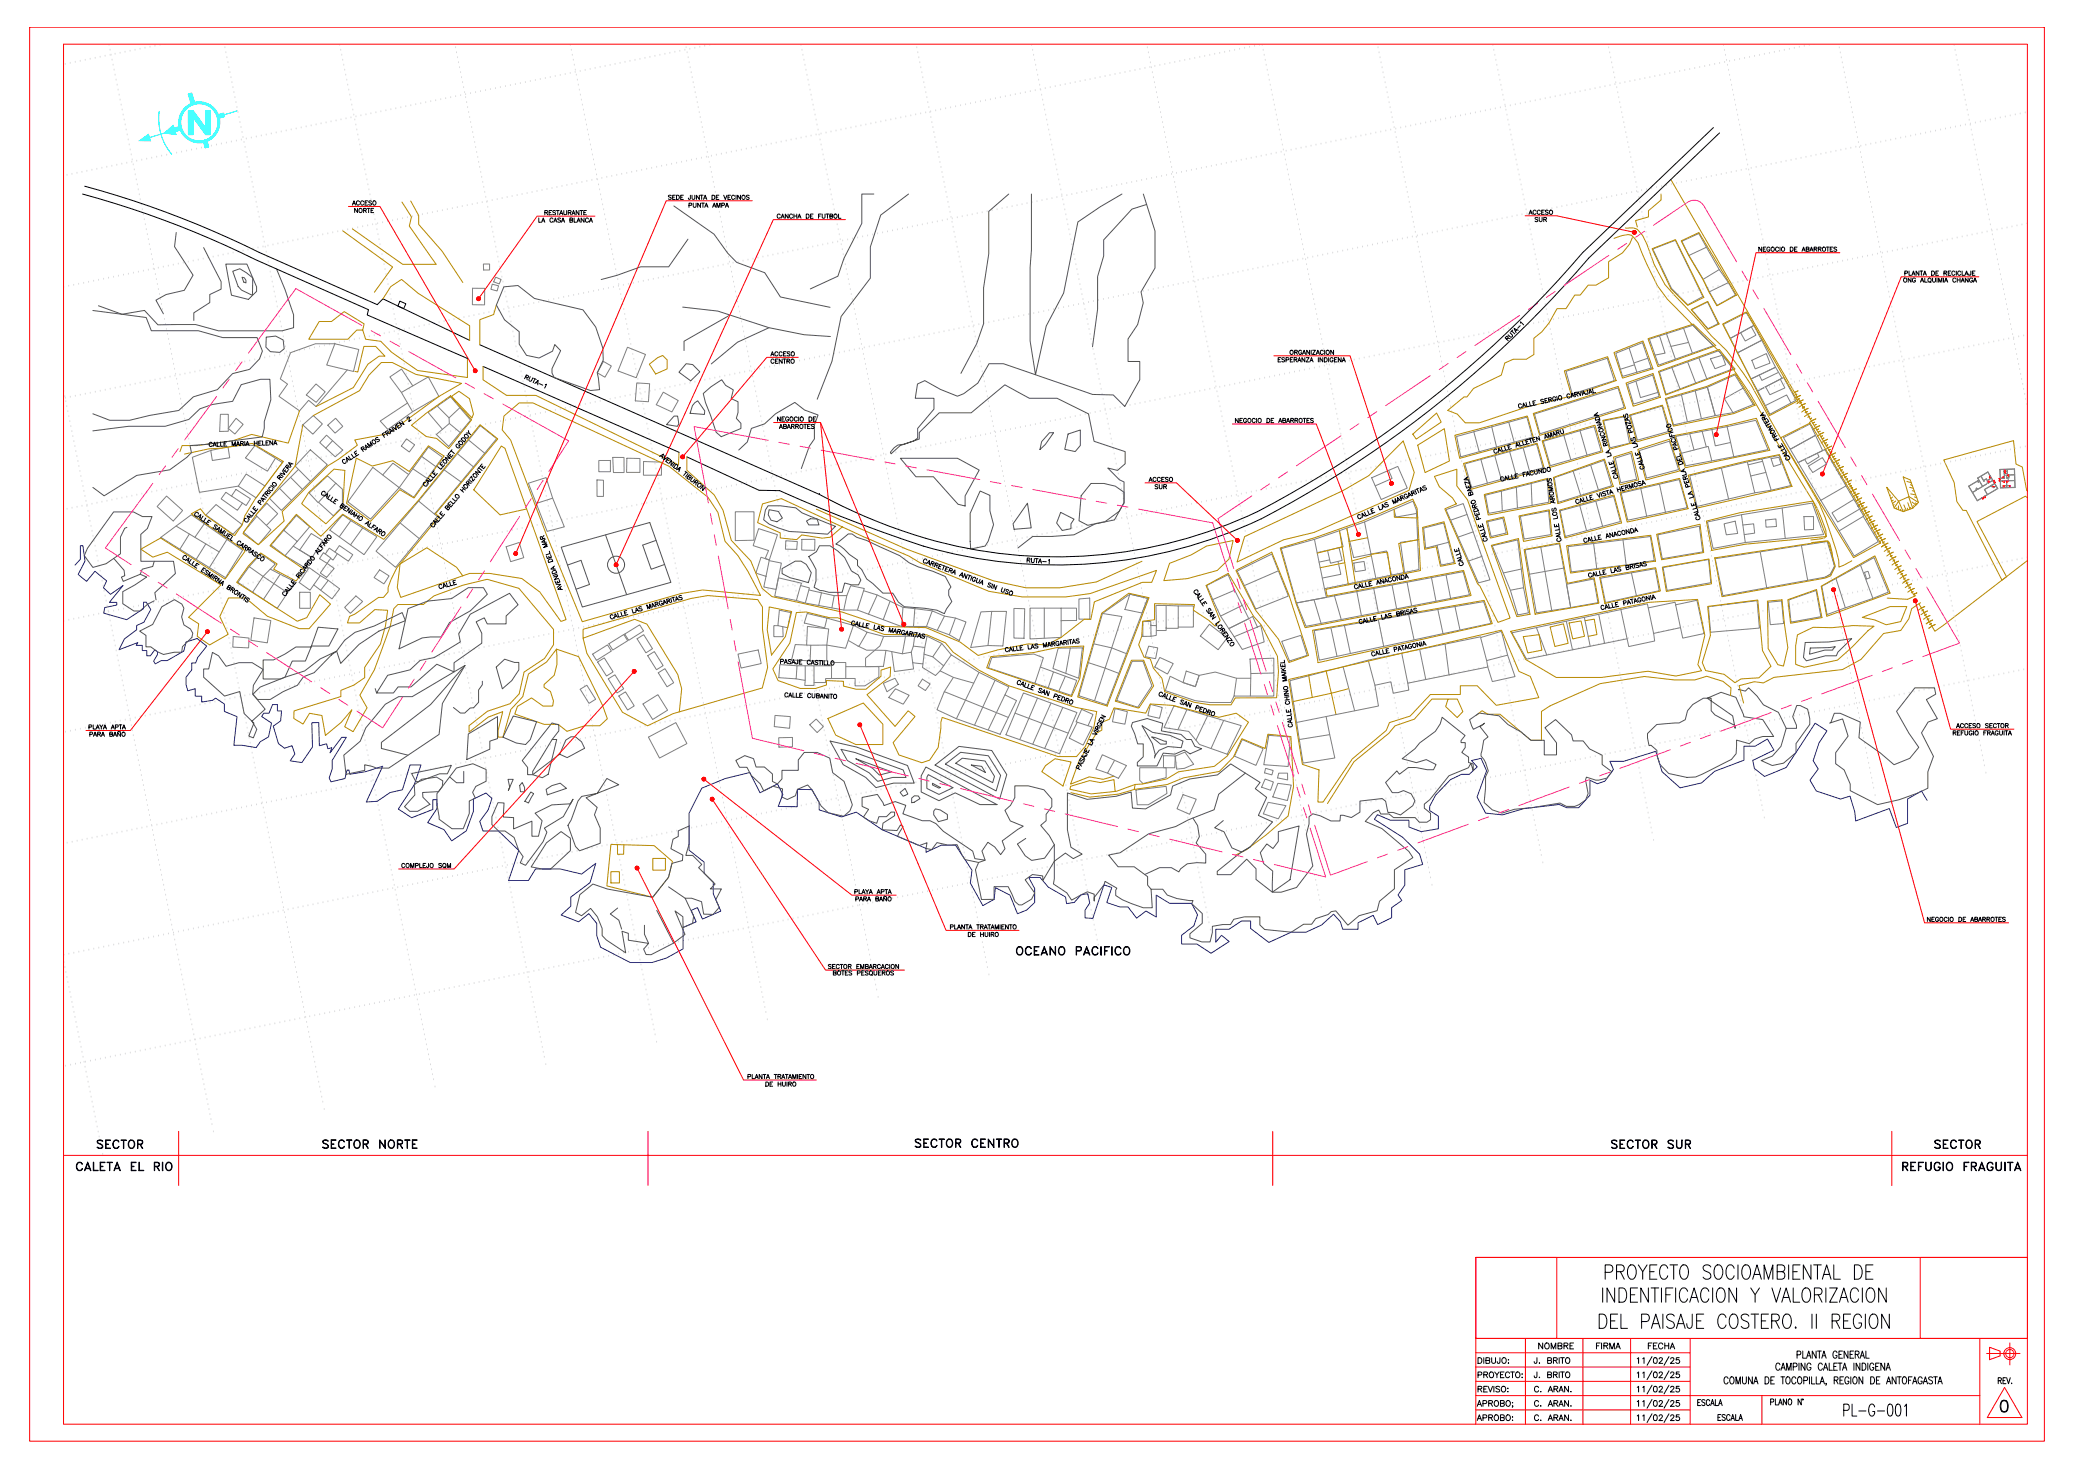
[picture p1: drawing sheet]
<svg xmlns="http://www.w3.org/2000/svg" width="1189mm" height="841mm" viewBox="0 0 1189 841" stroke-linecap="round" stroke-linejoin="round" font-family="sans-serif">
<defs><g id="words">
<g font-size="12.8">
<text x="919" y="734">PROYECTO SOCIOAMBIENTAL DE</text>
<text x="918" y="747">INDENTIFICACION Y VALORIZACION</text>
<text x="916" y="762">DEL PAISAJE COSTERO. II REGION</text>
</g>
<text font-size="11" x="1056" y="812">PL-G-001</text>
<g font-size="8.8">
<text x="55" y="659">SECTOR</text>
<text x="524" y="659">SECTOR CENTRO</text>
<text x="923" y="659">SECTOR SUR</text>
<text x="1108" y="659">SECTOR</text>
<text x="43" y="672">CALETA EL RIO</text>
<text x="1090" y="672">REFUGIO FRAGUITA</text>
<text x="938" y="784">11/02/25</text>
<text x="938" y="792">11/02/25</text>
<text x="938" y="800">11/02/25</text>
<text x="938" y="808">11/02/25</text>
</g>
<g font-size="8.4">
<text x="582" y="548">OCEANO PACIFICO</text>
<text x="184" y="659">SECTOR NORTE</text>
</g>
<text font-size="7.9" x="1017" y="786">CAMPING CALETA INDIGENA</text>
<g font-size="7.5">
<text x="1029" y="779">PLANTA GENERAL</text>
<text x="846" y="808">APROBO;</text>
</g>
<g font-size="7.1">
<text x="881" y="774">NOMBRE</text>
<text x="914" y="774">FIRMA</text>
<text x="944" y="774">FECHA</text>
<text x="846" y="782">DIBUJO:</text>
<text x="878" y="782">J. BRITO</text>
<text x="1144" y="794">REV.</text>
<text x="972" y="806">ESCALA</text>
</g>
<g font-size="6.6">
<text x="588" y="324">RUTA-1</text>
<text x="846" y="791">PROYECTO:</text>
<text x="878" y="791">J. BRITO</text>
<text x="846" y="799">REVISO:</text>
<text x="879" y="799">C. ARAN.</text>
<text x="879" y="807">C. ARAN.</text>
<text x="846" y="815">APROBO:</text>
<text x="879" y="815">C. ARAN.</text>
<text x="984" y="815">ESCALA</text>
</g>
<g font-size="6.2">
<text x="50" y="423">PARA BAÑO</text>
<text x="490" y="518">PARA BAÑO</text>
<text x="477" y="560">BOTES PESQUEROS</text>
</g>
<g font-size="5.7">
<text x="201" y="119">ACCESO</text>
<text x="394" y="120">PUNTA AMPA</text>
<text x="202" y="123">NORTE</text>
<text x="312" y="124">RESTAURANTE</text>
<text x="876" y="124">ACCESO</text>
<text x="308" y="128">LA CASA BLANCA</text>
<text x="444" y="126">CANCHA DE FUTBOL</text>
<text x="1007" y="145">NEGOCIO DE ABARROTES</text>
<text x="1091" y="159">PLANTA DE RECICLAJE</text>
<text x="1090" y="163">ONG ALQUIMIA CHANGA</text>
<text x="441" y="205">ACCESO</text>
<text x="441" y="210">CENTRO</text>
<text x="732" y="208">ESPERANZA INDIGENA</text>
<text x="739" y="204">ORGANIZACION</text>
<text x="707" y="243">NEGOCIO DE ABARROTES</text>
<text x="658" y="277">ACCESO</text>
<text x="661" y="281">SUR</text>
<text x="50" y="419">PLAYA APTA</text>
<text x="1119" y="422">REFUGIO FRAGUITA</text>
<text x="229" y="498">COMPLEJO SQM</text>
<text x="489" y="513">PLAYA APTA</text>
<text x="544" y="533">PLANTA TRATAMIENTO</text>
<text x="1104" y="529">NEGOCIO DE ABARROTES</text>
<text x="474" y="556">SECTOR EMBARCACION</text>
<text x="428" y="619">PLANTA TRATAMIENTO</text>
</g>
<g font-size="5.3">
<text x="382" y="115">SEDE JUNTA DE VECINOS</text>
<text x="879" y="128">SUR</text>
<text x="445" y="242">NEGOCIO DE</text>
<text x="446" y="247">ABARROTES</text>
<text x="1120" y="418">ACCESO SECTOR</text>
<text x="554" y="538">DE HUIRO</text>
<text x="438" y="623">DE HUIRO</text>
</g>
</g></defs>
<!-- layer: caminos de tierra -->
<g fill="none" stroke="#b88a00" stroke-width=".57">
<path d="M230 116l6 8-1 5 15 22h-19l-29-20M235 115l5 8v6l13 15 12 18M952 111v4l-7 6v3l-7 2 1 4M958 103l75 130 27 45M196 132l29 21-10 14M925 137a17 17 0 0 1 10-2l4 4 5 12a72 72 0 0 0 21 30l20 20a225 225 0 0 1 25 37l9 16 15 25a82 82 0 0 1 13 25v3l-1 1-8 1M932 131h4h3l3 4 2 5 4 12 6 11 27 29 9 9a211 211 0 0 1 26 41l20 35a140 140 0 0 1 18 44v4l7-4M936 136l-2 4-4 5-8 5v9l-7 4h-5l-4 6h-3l-5 8h-5a40 40 0 0 1-14 17v9l-4 3h-8l-4 2-2 7-16 8-4 4h-2l-9 8 5 2 5 5h8l27-9 26-6M964 138l10-5 21 36-11 6zM947 142l13-5 17 33-10 5-9-10zM220 171l4-7 6-4 10 8 29 19v8M285 175l-2 5-8 3v15"/>
<path d="M969 177l10-4 6 13-6 3zM208 189l1-3-12-7-7 5h-7l-6 10h22l5-5h4l2 5 8 2 6 6 15 10 29 4v-11M945 194l26-8 13 12-34 12zM987 186l14-7 29 51-16 8zM203 213h2l4-15h6l6 6h-4l-6 5-8 13-22 11M277 210v8l13 9h17l82 39v-7M372 209l5-4 3-1 2 2v5l-6 3zM897 212l25-8 4 14-25 9zM925 202l17-7 6 16-18 6zM932 219l16-5 4 14-16 5zM951 213l35-13 8 11-39 15zM172 235l-7 19-21-5-11 4-20 2h-9l-1 4"/>
<path d="M180 238l26-14 6-9 7-7h6l13 7 27 5-13 7-30 21-19 4 2 3-11 8-6 4-26 26 1 5-15 14-9-6 1-1 7-10 22-28 5-24M259 227l4-3 6 4 2 9-1 2zM289 238l9-7h7l79 36 22 18 6 9 4 16 7 8 6 9 7 14-33-3-13 2-56 16-21-49-20-55-5-6zM879 237l49-16 4 13-49 15zM934 238l19-6 5 16-20 5zM955 228l23-7 17-7 11 18-12 5-35 7zM1030 226h-1M1031 224l-2 1M1032 228l-2 1M1032 227l-4 2M1032 231h.1M1033 231h-1h1"/>
<path d="M1034 229l-4 2M1034 233l-1 1h1M1034 233v1v-1M1035 231l-4 2M1036 236h-1M1036 236h-1h1M1036 234l-3 2M1037 238l-1 1M1038 237l-4 2M1038 240h.1M1038 239v1M1041 240l-4 2"/>
<path d="M236 244l9-8 13-9 12 13-13 17-7-6-6-1zM287 256l2 1 13 35-15 3-15-14zM810 249l13-12 3 5-14 10zM813 255l15-9 3 18-14 7zM834 249l42-11 3 13-42 12zM884 253l30-9 5 15-31 9zM919 241l12-3 4 16-12 3zM939 257l18-5 6 18-20 5zM960 250l30-6 17-4 7 18-48 10zM1021 251l17-9 40 69-15 8zM1040 242l-1 1M1041 243h-1h1"/>
<path d="M1042 246h-1M1043 247l-1 1M1043 244l-4 2M1043 247h.1M1045 250h-1M1045 251l-1 1M1045 248l-3 2M1046 251h-1h1M1046 258h.1M1047 254h-1M1047 255h.1M1048 260h.1"/>
<path d="M1048 252l-4 2M1048 255h-1h1M1049 257l-1 1M1049 259h.1M1050 256l-4 2M1050 259h-1h1M1052 259l-4 3M106 260l14-3h7l18-3 17 10v1M162 264l-16 22-6 9-1 6-4 6-17-12-3-3-5 2 31 22-12 16-37-24-11 7 7 4 8-3 31 19-19 19 6 3-1 8 7 4 11-6-5-10 5-10h10l12 10 19 7h5l12-14-6-5-7 13-6 2-34-22 6-10 7-7 10 6-2 3 13 7 5-6-20-14 15-18 14 12 12-12 24 14 20-22 35-44 10 8-35 43 2 2-25 29-5 12v2l-2 3h-3l-14 10-3 1-1 4h7l9-8 7 1-1 9-3 10-9 13v6l-6 5-8 3v3l-26 8-1 5 6 3 3-6 8 1 2 11 9-7 6-7-4 9 4 3 8-13-4-8 9-14 9-25 2-10 2-3h15l6-5 16-6 14-3 18 5 20 24v8l-5 8-12 8-2 13-6 5-13 4-10 9v3l11-8 8-3-2 11v3h2l5-16 7-7 3-13 10-7 6-7 13 4 13 28 3 8-4 4h-9l-10 3-5-4h-8l-17-6 2-4 8-5 6 4h6v-2l-1-6-4-2v-2l6-5 1-6v-9M204 262l9 5 12-3 10 6 11-15 9 6-18 24-8-4-17 18-13-11zM394 262v7l15 15 5 8 5 18 11 11 7 16 6 5 40 9 24 8 24 1 19 8 11 7 11-3 17-3h11l8-4 14-10h3l2-10 28-11h5l3-7-38 13-14 2h-25l-19-3-39-17-7-3-26-12-47-21-11 3-3 10 13 6v3l10 1 3-3 11 2h5l7-6M822 273l13-4v9l6 8 25 68-7 3-11-21-1-2-19-42 7-3-2-4-8-6z"/>
<path d="M839 266l42-12 4 15-42 11zM890 274l30-11 5 16-32 10zM925 262l10-3 4 16-10 3zM968 272l33-8 19-4 7 19-55 12zM1049 262h.1M1050 265h.1M1051 267h.1M1052 261l-2 1M1052 263h-1M1052 263h.1M1053 269h.1M1054 265l-1 1"/>
<path d="M1054 271h.1M1054 267h-1M1054 263l-3 2M1055 267h-1h1M1056 274h.1M1056 269l-1 1M1056 271h.1M1057 267l-4 2M1057 270l-1 1 1-1M1058 273l-1 1M1059 275h-1M1059 271l-4 2"/>
<path d="M1059 274v1v-1M1060 277l4 8M1060 279l1-1v1l36 63M1061 277l-2 1M1061 275l-3 2M1061 280h.1M1062 279l-1 1 1-1M1082 279l6 8 6-2-3-12 4 2 5 13-4 3-5 2-5-2zM1093 276l3 1M1095 279l2 1M1095 278h1M177 282l14-13h7l-1 21-10 10-14-11z"/>
<path d="M302 292l22 63-2 1-13-17-10-8-18-2h-12l-39 13-2-5 1-14 16-9 17 11 3 5M468 292l52 23 33 12a108 108 0 0 0 75 6l27-11M799 292v4l14 1M813 297h.1M851 283l36-9 2 14-36 7zM852 299l10-3 2 10-10 2zM871 296l17-4 2 15-17 3zM894 292l31-8 5 16-33 8zM929 282l34-8 5 17-35 8zM978 299l19-5 42-7 8 20-47 5-19 3zM1063 287l2-1-2 1M1064 282l-2 1"/>
<path d="M1064 280l-4 2M1064 285h.1M1065 290l2-1-2 1M1065 285h-1M1066 283l-4 2M1066 293l2-2-2 2M1067 287l-2 1M1067 285l-2 1M1068 290h-1M1069 288l-2 1M1070 292l-2 1M1070 290l-2 1"/>
<path d="M1071 295l-1 1M1072 293l-4 2M1073 298h-2M1073 296l-4 2M1075 298l-4 2M1084 284h-1M1085 285l-1 1M1085 287h-1M1086 291l2-4 3 6M1086 289l-1 1M1087 287l-2 1M1087 291v1"/>
<path d="M1088 290v2M1089 292l1 1M1091 289l2 3M1091 292l1 1M1093 291l1 1M1094 288l1 4M1094 285l2 6M1094 285l6 3M1095 291h1M1095 283l3 1M1096 288l2 1M1096 281h1"/>
<path d="M1097 290h.1M1097 285h2M1098 288l1 1M1162 281l-3-13-3-2-2-14-40 12 6 12 2 11 3 5h2l21 40 2-2-17-31 28-15 1 1M713 307l56-26 16-9 19-19 7 18-3 10-55 24-17 4-27 13zM734 314l19-6 28-10 29-12 2 5 2 36-54 11 1 4 78-15 4 14-95 19-5-14zM768 304l5 31M769 313l-14 4M772 303l5 31M784 308l-11 2M786 318l9-2 2 14M786 318l-11 3"/>
<path d="M813 309l-11 2 3 18M815 302l13-3 6 24-8 1-3-11-6 2zM855 312l15-3 4 27 3 16-8 1zM874 315l20-4 4 23 16-3 3 15-37 6zM898 313l48-6 3 14-49 7zM950 306l24-6 3 17-25 4zM983 320l65-10 4 14-3 6-3 1-59 11zM1038 311l4-1a6 6 0 0 1 7 1l2 10a7 7 0 0 1-5 10M1074 300l-1 1M1076 303h-2M1076 301l-3 2M1077 305l-1 1"/>
<path d="M1078 303l-4 3M1079 313l1-1-1 1M1079 308l-2 1M1079 306l-3 2M1080 310l-1 1M1081 309l-4 2M1082 313l-2 1M1082 311l-2 1M1083 316h-1M1084 314l-4 2M1085 318l-2 1M1085 316l-3 3"/>
<path d="M1087 319l-4 2M670 323l13-5 9-5 15-3-3 10-6 7-17 5-14 1zM708 327l21-11 10 25 11 35-11 4-6-14-13-16zM771 322l-14 3M917 331l32-6 3 14-32 7zM953 325l27-5 1 14-26 5zM1044 336l31-18 8 22-36 13zM1086 321h-1M1088 323l-1 1M1088 322l-3 2M1089 326l-1 1M1090 324l-4 2"/>
<path d="M1091 334l1-1-1 1M1091 329h-1M1091 327l-3 2M1092 331l-1 1M1093 329l-4 2M1094 334h-1M1094 332l-2 1M1095 336l-1 1M1096 334l-4 3M1097 339l-1 1M1097 337l-3 2M1099 340l-2 1 2-1"/>
<path d="M1162 321l-53 41-9-16M441 348l13 2-4 15-8 10-2-14zM456 351h6l14 3h4l27 9 24 1 11 4 4 6 15 10 18 9 38 12 12 3-2 9-5 11-5 5h-10l-67-22-2 17-5 7-5 2-13-4-3-8 13-15-4-3-8 9-16-18 13-10 1-6-6 2v3l-9 8h-5l-8-2v-3h-9v2l-6 2h-9l-13-4-3-7 10-15zM632 351l15-11 12 2-24 62-17-5zM662 346h23l-1 4 9 5 4 4 2-3-8-21 13-7 15 25 4 5 9 18 1 9-1 15h-24l-2 4h-12l-10-2-16-6-2-7-5-6-2-5-3-1-3-8 1-4 1-9 7-1zM889 359l7-2 3 12-8 1zM899 357l7-1 2 9-6 1zM909 356l5-1 1 9-5 1M979 347l29-3 2 29 5 9-7 6-10 1-3 2-7-5-10-2-2-4 4-16zM1013 344h8l4 27-3 11-3-1-5-9zM1025 344l16-6 3 16-18 3zM1068 354l15-6h10l-3 8-9 2-6-3z"/>
<path d="M1098 341l-5 2h-11M1101 345l-5 4-2 6-4 6-10 2-13 15-11 6-39 4-6 3h-5l-9 2 2 10M1103 349l-1 1M1103 347l-3 3M1104 352l-1 1M1105 350l-4 2M1106 355h-1M1106 353l-3 2M1107 357l-1 1M1108 355l-4 2M1109 358l-3 2M334 366v-5l62-18 10-2 28 3 3 4v12l3 22-3 12-51 15-15 7-14-8-21-34-2-8 30-11 7 3 17 28 3 9-2 13"/>
<path d="M568 376l25-2 13-3 15-1-2 19-5 10-48-16zM649 378h7l5 15-9 13-13-4zM752 361l99-17 4 13-99 23zM866 362l79-17 28-2 4 21-4 17 2 3-14 3-16-2-27 3h-26l-17-10zM873 365l9-1 2 8-8 2zM1030 364l9-5 11 1 12-2 12 1-3 2-9 10-9 7-19 4-5-1v-11zM739 389l122-28 10 24 6 3 5 12-24 4-11-11h-10v5h-17l-12 12-12 4-1 4-20 17-17 24h-3l1-18-9-3zM750 387l2 13M760 384l3 13 10-2M992 398v-4l-4-4-10-3-7 3h-11l-17-2-26 4-28 12-5 4v16h-6l-18-15h-7l-3-2-4 3M475 412l20-9 11 12v12h-15l-12-6zM741 402l22-5 3 12"/>
<path d="M830 401l-1 4 6 6 4-3-4-7h-14l-10 11-11 4-4 4-20 16-15 24M599 439l6-4 9 2-5 13-12-8zM638 445l-6 1-8-1-10 4 5-13 10-16 3-2v-4l4-2 3-6 18 3 2-6 13 1 27 7 10-2 7 5-12 19-8 6-20 3-7 4-14 3h-4l-1 3 19-3 9-3 21-4 8-8 5-11 13 6 2-8 13 1 1 29-3 16-12 11-12 9-6 3M650 452l-9 3-16 2-11-3M651 449l-11 4-15 2-12-3 1-2 11-3 6 1 8-1v6M350 499h5v7h-5zM350 484h25l10 10-2 9-9 11-26-6zM354 484v5h3l1-5M374 492h7v7h-7z"/>
</g>
<!-- layer: terreno -->
<g fill="none" stroke="#808080" stroke-width=".57">
<path d="M964 138l10-4 4 8-10 4zM277 151h4v4h-4zM284 159l3 1-1 3-3-2zM947 143l13-5 16 32-9 5-9-10zM968 146l8 14M978 142l7 12M271 165h7v10h-7zM282 163l4 1-1 3-4-1zM970 177l9-4 6 12-6 3zM991 162l-6-8-9 6 8 15 11-6-4-7-11 5M192 197l14 3-3 13-16-4zM192 197h-11l-14 5-6 15 4 3-5 7 12 8 5-6 4 4 18-21"/>
<path d="M360 199l10 4-5 13-11-3zM934 199l4 14M945 194l25-8 12 12-31 11zM951 192l3 10-5 1M955 191l5 15M965 188l5 14M968 196l-10 2M988 186l13-7 4 7-13 8zM992 194l13-8 5 9-14 7zM1004 187l3 5-7 3-2-4M181 220l5 4-5 7-5-5zM346 207l4 3-3 6-5-2z"/>
<path d="M365 219l7 1v10h-8zM898 213l23-8 4 13-24 8zM926 202l16-6 5 15-17 5zM937 209l-8 3M938 218l2 10 11-3M945 205l-8 3M951 213l34-12 8 10-38 15zM958 211l5 12M967 207l5 12M974 205l4 12M980 206l7-2 2 5-6 2zM996 202l14-7 8 15-14 7z"/>
<path d="M1004 217l14-7 4 7-14 7zM1004 206l9-3 2 5-9 3zM1019 214l-9 4-2-3M1021 217l2 5-8 4-3-4M126 237h5v10h-5zM135 240l4 3-4 6-4-4zM230 225l16-9 6 11-16 9zM234 231l-16 10 4 5 14-10M237 221l-7-10-7 5 7 9M245 236l13-9 12 14-13 15-7-7 4-3zM251 233l6 6 7-5M257 239l1 4"/>
<path d="M380 225l9 4-4 7-9-4zM880 237l47-15 4 11-48 16zM933 220l14-5 4 12-15 4zM935 238l18-5 4 14-18 5zM955 229l24-7 4 16-24 5zM964 226l3 16M972 224l3 16M988 228l11-6 6 10-12 4zM999 222l-5-7-15 7 4 16 10-2M1008 224l14-8 8 13-15 8zM1027 231l-3-5-12 6M121 258l10-2 1 6-10 2z"/>
<path d="M121 258l-11 4 4 20 23-3M131 256l9-1h6l16 10-15 20-10-6 4-7 11 6M146 255l-5 7 12 8 5-7M174 243l6-5 5 5-6 6zM178 258l10 8-10 10-9-9zM187 249l9 9-4 4-9-8zM188 244l4-4 4 4-4 4zM191 252l-4 5M233 251l5 4-3 4-5-3zM246 256l8 6-17 23-8-6zM254 246l4-3 6 5M262 260l9 7"/>
<path d="M269 252l9 8M275 244l10 7-36 44-9-8zM835 250l40-11 3 11-41 12zM845 247l3 12M855 245l3 11M865 242l3 11M865 259l4 13M873 257l4 13M885 253l29-9 4 14-29 9zM896 249l4 14M906 247l4 14M919 241l12-2 3 15-11 3z"/>
<path d="M940 258l17-5 5 16-18 5zM961 250l29-6 4 18-28 5zM964 260l15-4 2 8M969 248l2 10M976 247l2 9M981 246l2 9 9-2M990 244l16-3 7 17-19 4M1022 251l16-8 3 6-15 8zM1026 257l15-8 4 9-14 7zM1042 260l1 2-7 4-2-3M160 280l7 7M167 273l6 7"/>
<path d="M171 269l-17 16 7 7 17-16M193 277l-5-4-11 9 5 6 11-11 3 3v10l-5 5-8-7M214 268l15 11-17 18-13-9zM234 272l-9-7-6 7M237 269l8 5M242 261l8 6M255 269l9 7M303 277l10-3 4 11-10 3zM342 275h4v9h-4zM350 264v6h-7v-6h7M351 262h7v9h-6zM359 263h8v8h-8z"/>
<path d="M369 264l10 1v7h-10zM786 274l15-7 6 13-15 6zM796 269l2 5-10 4M840 266l41-12 3 14-40 11zM849 263l4 14M857 261l4 14M869 279l1 12M878 277v13M891 274l28-10 5 14-31 10zM902 270l4 14M912 266l4 15M926 263l9-3 3 15-9 2z"/>
<path d="M941 280l3 16M951 277l4 16M987 268l4 18M1002 265l8-2 5 18-9 1zM1002 265l-33 8 4 17 33-8M1010 263l10-2 6 17-11 3M1010 264l-8 2M1012 271l-8 2M1015 263l5-1 1 4-4 1zM1031 265l15-7 12 20-14 9zM1037 267l8-5 2 4-8 5zM1058 278l10 18-14 8-10-17"/>
<path d="M1133 280v1M1134 276v-1v1M1134 276l-6 3 5 8 3-2M1134 276h.1M1134 276l-5 3 2 3 2-1M1134 274l5-3 2 2-1-3-6 4 2 5M1136 273l1 3-2-3M1139 274l-2 1M1139 274l1 2h-1zM1139 277l3-2zM1141 278l-4 2 2 3M1141 278h.1"/>
<path d="M1141 278l1 1M1141 278l-3 3 1 2M1141 273l1 3zM1141 274l-2 1M1143 277l2 3-7 4 7-4zM1143 277l-1 1 1 1-1-1M1143 279h.1M1143 277l-1 1v1v-1h-1M1144 278l-1 1M1144 279h-1M1146 269l1 5h1M1146 269h9v10l-8 1v-4"/>
<path d="M1147 276h1M1148 274h.1M1148 279h.1M1149 270v4M1149 271h.1M1149 269h.1M1149 274h.1M1149 270v1M1149 271v1v2M1150 279v-3l-1-1h1v4M1150 278h-2M1151 269v2h-1h1z"/>
<path d="M1151 270h-2M1152 279h.1M1152 278h.1M1152 278h-2M1155 269v10h-8v-3M1155 272h-5v2h2v-1l-1 1h-1v-2h5M1155 275h-4v1l4-1M99 298l-9-8 5-6 10 8-6 6M124 289l15 12-5 5-16-11zM133 284l-4-2-2 4 9 6 3-4M135 280l9 6-3 4-8-6zM147 296l-7 9 8 7 7-9-2-2"/>
<path d="M153 288l6 6-6 7-6-6zM196 295l5 3-7 10-5-4zM201 298l15 9-7 11-15-10M229 300l11 9M240 287l-24 29 11 9 24-29-2-1M317 285l6 17-9 2-7-16M421 293h11v16l-11 1zM782 299l7 32M799 292l1 4 12-2M829 292l10-3 15 43-7 2zM841 295l-9 3M852 284l35-9 1 13-35 6z"/>
<path d="M853 299l8-2 2 8-8 2zM861 281v12M872 296l16-3 1 13-15 3zM894 293l31-9 4 15-32 8zM906 290l3 14M915 287l4 15M929 283l34-8 4 16-34 7zM998 295l41-7 6 18-45 5zM998 295l-19 4 3 15 18-3M1012 298l6-1v5h-6zM1022 291l1 17M1034 296h6v7l-6 1z"/>
<path d="M1063 286l-13 8 3 5 13-7M1068 296l9 14-14 9-9-15M1133 281l-2 1M1134 280h-1h1l-1 1M1134 280l5-3zM1134 280h.1M1136 285l-3 2M1136 285h.1M92 308l18-13 29 20-10 16zM101 301l25 15M109 306l-6 9M117 300l-5 8"/>
<path d="M118 312l-6 8M130 309l-10 16M163 304l7 6 8-8-8-7-15 17 8 6 7-8M168 313l11 6-5 6-11-7M178 306l7 4-6 9-7-4zM185 317l5 3-2 3-5-3zM186 317l3-3 4 3-2 4-1-1M192 316l3-3 7 5-2 4-7-5M208 302l-7 10M290 313l8-2 2 8-7 3zM435 303l11 3-5 15-2-1 2-5-9-2zM436 319l5 2-2 9-6-2z"/>
<path d="M450 310h7v5h-7zM460 309h7v6h-7zM753 309l29-10 28-12 2 5 1 34-54 11zM753 309l-19 5 9 31 17-3-1-4M768 314l1 7-6 2-2-8M768 304l2 9-15 4M772 303l4 16 19-3 3 14M813 309l-10 2 2 17M816 303l12-3 2 11-13 3zM830 311l3 11-7 2-2-12M844 305l-8 3M849 319l-7 2"/>
<path d="M874 315l20-3 6 36-19 3zM883 313l6 37M899 313l47-6 2 14-47 7zM913 311l2 15M930 309l2 15M950 306l24-5 2 15-23 4zM988 300l7-1 1 7h-6zM999 301l6-1 1 5-6 1M1009 316l4 21M1033 313l3 19M143 325l8 5 4-4 14 7-10 16-23-15zM143 325l7-8 8 6-3 3"/>
<path d="M145 339l6-9 14 10M161 329l-10 14M172 339h6v9h-6zM177 325l7 5-6 8-6-4zM184 330l4 2-4 6-4-3M188 323l4 3-5 5-3-3zM188 332l7 5-5 6-6-5M218 326l5 4-3 5-6-4zM441 321l7 2-3 15-7-2 1-6M459 335l5 2-2 8-6-1zM459 335l1-1-14-3-2 11 13 2M464 338l14 3-1 7"/>
<path d="M471 340l-2 7M495 338l8 3-5 11M692 335l12-6 4 9-13 5zM708 338l4 9-12 6-5-10M709 327l20-10 10 24-19 8zM733 327l-20 8M762 321l-6 1M767 322l2 7-11 2M776 323l6-1 1 5-6 1zM778 339l2 14M787 337l3 14M798 335l3 14"/>
<path d="M807 334l2 13M821 331l2 13M829 329l3 14M866 338l7-1 3 14-6 1zM872 326l-10 2M873 337l-3-28-15 4 11 25M896 325l-19 4M898 335l16-3 2 13-16 3zM917 331l32-5 2 12-31 7zM935 328l3 13M953 325l26-4 2 13-25 4zM983 320l64-10 5 14-3 5-3 2-58 10z"/>
<path d="M1052 331l14-7 8 19-16 5zM1052 331l-8 5 3 16 11-4M1066 324l8-5 8 20-8 4M1069 328l2-1 1 4-2 1zM146 354l9 2-2 12-9-1zM204 341l4 4-7 6-3-3zM446 358h-2v7h5v-6M447 350l6 1-2 9-5-2zM462 345l22 5h8l25 9h7M463 351l11 3-1 6-12-3zM474 354l15 4-3 9 6 3 5-8-8-4M478 341h7l3-5 7 1-3 13"/>
<path d="M485 341l-1 9M503 341l15 7M510 344l-4 11M524 349l-6-1-1 11M534 350l-10-1v10h7M541 353l-7-3-3 9 6 2M548 354l6 2-4 11-6-3zM548 354l-7-1-4 8 7 3M568 350h9l-2 20h-9zM568 350l-6 1-6 20 10-1M599 348v18M608 348v17l-18 1v-18h27v7l-9 1"/>
<path d="M618 343h7v12h-7zM632 351l16-11 10 3-24 61-16-5zM632 351l11 2-16 49M648 340l10 3-3 8-10-2zM660 358h.1M660 358h3v6l-3 1M663 358v-11h5v14h-5M668 360h.1M668 347h7v13h-7M675 347h9v12h-9M693 358l10 7-5 7-10-8zM712 347l4 7-12 6-4-7"/>
<path d="M721 359l-14 6-3-5 14-7 3 6 2-1 2 10-13 4-5-7M743 345l96-17 3 13-93 18zM753 344l4 13M763 360l3 16M765 341l4 14M771 358l3 16M790 355l3 15M807 352l4 15M824 349l3 14M834 347l3 14M881 360l6 15M898 356l3 16"/>
<path d="M908 354l4 16M916 352l4 17M929 349l-62 14 8 15 58-12M945 348l-1-2-15 3 5 21 14-3v-4M961 346l12-2 4 19-12 3zM961 346l-1-1-15 3 3 15 15-3M1014 345l1 13 7-1-1-13-7 1M1025 344l16-6 3 15-17 3zM134 365l9 1v5h-10zM340 375l8-6 2 4-8 5zM343 379l3-2 5 8-3 2zM349 369l9-5 2 3-9 5z"/>
<path d="M358 363l9-5 2 3-9 6zM365 366l4-2 5 8-4 2zM371 376l4-3 5 8-4 3zM423 375l12-3 1 8-11 3zM456 369l9 1-1 9-10-1zM465 370h9v9h-10M486 367l-1 4-11-1 1-10-12-1-1 11M496 377l6-5 6 1-2 9h-10zM497 362l10 3-3 5-2 2h-5l-5-2M507 365l24-1 9 5 5 6M511 373l2 12 11-2-2-9-5 1M519 364l-2 11-9-2"/>
<path d="M522 374l2-4 6 1-1 9h-6M523 380h.1M524 364v6M531 364l-1 7M535 376l6 5M540 369l-5 7-5-1M587 366h-6v-17h6v17M607 371h13l-2 18-14-6zM614 371l-3 15M624 380l17 6M627 369l10 2 9 3M649 379h6l5 14-8 12-12-4z"/>
<path d="M654 365h6v-9h-5v9M658 370l6 1-2 6-6-1zM665 377l8 3-4 6-7-4zM717 378l13-1v9h-13zM735 367l11-3 3 11-10 4zM753 361l97-16 5 12-99 21zM784 378l-45 12 4 24 47-10-2-11M804 374l-20 4 4 15 9-2 2 6 9-2-1-4M814 372l-10 2 3 17 10-2M828 369l-14 3 3 17 15-3M849 365l-21 4 3 18 22-5-1-4M849 365l12-3 3 13-12 3z"/>
<path d="M864 375l4 13-13 2-2-8M980 362l29-2-2-16-28 4 2 14M333 395l3-2 5 8-3 2zM349 389l3-2 6 8-4 2zM355 399l4-3 5 8-4 3zM377 385l4-2 5 8-4 2zM447 381h10l-1 8-10-1zM457 381h5v9l-6-1M462 381h5v12h-6l1-3M467 381h10v8h-4v2h-6M477 381v-1h8v9h-8M485 382h19v6l-8 5h-6v-4h-5"/>
<path d="M506 391l7-2 2 3-7 4zM513 395l8 3-3 5-9-3zM529 389l4 3-3 4-4-3zM529 380v2l7 5 3-3M558 391l-12-3-5 8M561 385l17 9-2 4 7 3-10 20-25-9zM561 385l-16-10-6 9 7 4M570 390l-11 25M576 398l-10 20M587 397l30 11-10 24-30-11zM595 400l-10 24M596 382l8 3-3 9"/>
<path d="M604 385l13 5-3 8-47-15 2-6 24-2 5 2-5 14M611 387l-4 9M680 384l7 3-2 6-7-2zM709 389l-12-4-10 2-2 6-7-2-7-4-3 9 17 5 9 1h12l1-3M717 389h-8l-2 10h10M730 386v13h-13v-13M770 382l7 25M369 403l8-5 6 9-9 5zM444 410l9 1v6l-9-1zM464 415l4-3 4 4-4 4zM578 411l-37-15-4 11 11 5M582 409l30 11"/>
<path d="M602 403l-10 23M609 405l-10 24M618 414l8 3-5 10-8-4zM618 414h-1l3-8 7 3-3 7M639 406l7 2-1 7-7-1zM659 404l7 1-1 7-7-2zM673 404l39 12-9 16-15-5-7-8-14-2zM680 407l-5 11M692 410l-6 14M701 413l-7 16M760 411l2 10-17 3-2-10M372 422l15-8 7 12-16 8z"/>
<path d="M446 423l8-1v6h-7zM639 436l7 3-5 7-6-3zM639 436l-7-4-4 9 7 2M653 440h15v6l-13 3-2-2zM667 433h7l-1 7h-6zM674 433l5-2 5 7-5 2-5 1zM712 424l12 5-4 9-12-5zM727 421l13 1-2 17-14-1zM762 421l3 13-18 3-2-13M651 453l17-2 1 4-11 6h-6zM678 455l8 3-4 9-7-4zM725 446l5 2-2 5-5-2z"/>
<path d="M725 440l5 1-1 3-4-1zM727 460l10 2-4 7-9-3zM733 449l7 1-2 9-8-2zM733 443h5v4l-6-1z"/>
</g>
<!-- layer: puertas -->
<g fill="none" stroke="#f00" stroke-width=".57">
<path d="M1140 276h.1M1140 276v1M1140 274l1-1zM1141 273l-1 1M1142 279h1M1142 279h1zM1143 276v-1zM1143 275v1h1M1143 277l1-1zM1146 274h1zM1146 274l1 1h-1M1146 276l1-1z"/>
<path d="M1148 276h1M1148 278h1zM1148 273v1M1148 273l1 1zM1149 269v1M1149 270h1zM1149 276h.1M1149 278l-1 1M1149 271h.1M1149 271h1M1150 275v1zM1151 272v1"/>
<path d="M1151 272h.1M1151 275l-1 1M1152 278h.1M1152 278v1M1136 285l1 1zM1137 285h1M1137 285v1M1138 284v1z"/>
</g>
<!-- layer: Segmento -->
<g fill="none" stroke="#808080" stroke-width=".57">
<path d="M1140 276v1M1141 273h.1M1143 276v1M1143 279h.1M1147 274v2M1148 278v1M1149 274h-1M1149 269v1M1149 276h-1M1149 271h1M1151 275h-1M1151 272l1 1"/>
<path d="M1152 278v1M1138 284l-2 1"/>
</g>
<!-- layer: Eje -->
<g fill="none" stroke="#dcdcdc" stroke-width=".57">
<path d="M37 37h.1M40 36h.1M43 36h.1M46 35h.1M49 35h.1M52 34h.1M55 33h.1M57 33h.1M60 32h.1M62 26h.1M63 29h.1M63 32h.1"/>
<path d="M64 32h.1M64 34h.1M65 37h.1M66 31h.1M69 31h.1M72 30h.1M75 29h.1M77 29h.1M80 28h.1M83 28h.1M86 27h.1M89 26h.1"/>
<path d="M92 26h.1M95 25h.1M129 27h.1M129 30h.1M130 33h.1M131 36h.1M131 39h.1M195 26h.1M195 29h.1M196 32h.1M196 35h.1M197 37h.1"/>
<path d="M261 27h.1M262 30h.1M262 33h.1M263 36h.1M263 39h.1M327 26h.1M328 29h.1M328 32h.1M329 35h.1M329 37h.1M338 40h.1M341 39h.1"/>
<path d="M344 39h.1M347 38h.1M350 37h.1M353 37h.1M355 36h.1M358 36h.1M361 35h.1M364 35h.1M367 34h.1M370 33h.1M373 33h.1M375 32h.1"/>
<path d="M378 32h.1M381 31h.1M384 31h.1M387 30h.1M390 29h.1M393 29h.1M393 27h.1M394 30h.1M394 33h.1M395 36h.1M395 28h.1M396 39h.1"/>
<path d="M398 28h.1M401 27h.1M404 27h.1M407 26h.1M410 25h.1M459 26h.1M460 29h.1M460 32h.1M461 35h.1M461 37h.1M525 27h.1M526 30h.1"/>
<path d="M527 33h.1M527 36h.1M528 39h.1M591 26h.1M592 29h.1M592 32h.1M593 35h.1M594 37h.1M653 40h.1M656 39h.1M658 27h.1M658 30h.1"/>
<path d="M659 33h.1M659 39h.1M659 36h.1M660 39h.1M662 38h.1M665 37h.1M668 37h.1M671 36h.1M673 36h.1M676 35h.1M679 35h.1M682 34h.1"/>
<path d="M685 33h.1M688 33h.1M691 32h.1M693 32h.1M696 31h.1M699 31h.1M702 30h.1M705 29h.1M708 29h.1M711 28h.1M713 28h.1M716 27h.1"/>
<path d="M719 27h.1M722 26h.1M724 26h.1M724 29h.1M725 32h.1M725 25h.1M725 35h.1M726 37h.1M790 27h.1M791 30h.1M791 33h.1M792 36h.1"/>
<path d="M792 39h.1M856 26h.1M856 29h.1M857 32h.1M857 35h.1M858 37h.1M922 27h.1M923 30h.1M923 33h.1M924 36h.1M924 39h.1M969 40h.1"/>
<path d="M971 39h.1M974 39h.1M977 38h.1M980 38h.1M983 37h.1M986 36h.1M988 26h.1M988 29h.1M989 36h.1M989 32h.1M990 35h.1M990 37h.1"/>
<path d="M991 35h.1M994 35h.1M997 34h.1M1000 33h.1M1003 33h.1M1006 32h.1M1009 32h.1M1011 31h.1M1014 31h.1M1017 30h.1M1020 29h.1M1023 29h.1"/>
<path d="M1026 28h.1M1029 28h.1M1031 27h.1M1034 27h.1M1037 26h.1M1040 25h.1M1054 27h.1M1055 30h.1M1055 33h.1M1056 36h.1M1057 39h.1M1120 26h.1"/>
<path d="M1121 29h.1M1121 32h.1M1122 35h.1M1122 37h.1M65 40h.1M66 43h.1M67 46h.1M67 49h.1M68 52h.1M68 54h.1M69 57h.1M132 42h.1"/>
<path d="M132 44h.1M133 47h.1M134 50h.1M134 53h.1M135 56h.1M135 59h.1M198 40h.1M198 43h.1M199 46h.1M199 49h.1M200 52h.1M201 54h.1"/>
<path d="M201 57h.1M238 60h.1M241 59h.1M244 59h.1M247 58h.1M250 58h.1M253 57h.1M255 57h.1M258 56h.1M261 55h.1M264 42h.1M264 55h.1"/>
<path d="M265 44h.1M265 47h.1M266 50h.1M266 53h.1M267 56h.1M267 54h.1M267 59h.1M270 54h.1M273 53h.1M275 52h.1M278 52h.1M281 51h.1"/>
<path d="M284 51h.1M287 50h.1M290 50h.1M293 49h.1M295 48h.1M298 48h.1M301 47h.1M304 47h.1M307 46h.1M310 46h.1M313 45h.1M315 44h.1"/>
<path d="M318 44h.1M321 43h.1M324 43h.1M327 42h.1M330 41h.1M330 40h.1M330 43h.1M331 46h.1M332 49h.1M332 52h.1M333 41h.1M333 54h.1"/>
<path d="M333 57h.1M335 40h.1M396 42h.1M397 44h.1M397 47h.1M398 50h.1M398 53h.1M399 56h.1M400 59h.1M462 40h.1M463 43h.1M463 46h.1"/>
<path d="M464 49h.1M464 52h.1M465 55h.1M465 57h.1M528 42h.1M529 45h.1M530 47h.1M530 50h.1M531 53h.1M531 56h.1M532 59h.1M556 59h.1"/>
<path d="M559 59h.1M562 58h.1M565 58h.1M568 57h.1M571 57h.1M573 56h.1M576 55h.1M579 55h.1M582 54h.1M585 54h.1M588 53h.1M591 52h.1"/>
<path d="M593 52h.1M594 40h.1M595 43h.1M595 46h.1M596 49h.1M596 51h.1M597 52h.1M597 55h.1M598 57h.1M599 51h.1M602 50h.1M605 50h.1"/>
<path d="M608 49h.1M611 48h.1M613 48h.1M616 47h.1M619 47h.1M622 46h.1M625 46h.1M628 45h.1M631 44h.1M633 44h.1M636 43h.1M639 43h.1"/>
<path d="M642 42h.1M645 42h.1M648 41h.1M651 40h.1M661 42h.1M661 45h.1M662 47h.1M662 50h.1M663 53h.1M664 56h.1M664 59h.1M726 40h.1"/>
<path d="M727 43h.1M728 46h.1M728 49h.1M729 52h.1M729 55h.1M730 57h.1M793 42h.1M793 45h.1M794 47h.1M795 50h.1M795 53h.1M796 56h.1"/>
<path d="M796 59h.1M859 40h.1M859 43h.1M860 46h.1M860 49h.1M861 52h.1M861 55h.1M862 57h.1M871 59h.1M874 59h.1M877 58h.1M880 58h.1"/>
<path d="M883 57h.1M886 57h.1M889 56h.1M891 55h.1M894 55h.1M897 54h.1M900 54h.1M903 53h.1M906 53h.1M909 52h.1M911 51h.1M914 51h.1"/>
<path d="M917 50h.1M920 50h.1M923 49h.1M925 42h.1M926 45h.1M926 48h.1M926 47h.1M927 50h.1M927 53h.1M928 56h.1M928 59h.1M929 48h.1"/>
<path d="M931 47h.1M934 47h.1M937 46h.1M940 46h.1M943 45h.1M946 44h.1M949 44h.1M951 43h.1M954 43h.1M957 42h.1M960 42h.1M963 41h.1"/>
<path d="M966 40h.1M991 40h.1M991 43h.1M992 46h.1M993 49h.1M993 52h.1M994 55h.1M994 57h.1M1057 42h.1M1058 45h.1M1058 47h.1M1059 50h.1"/>
<path d="M1060 53h.1M1060 56h.1M1061 59h.1M1123 40h.1M1124 43h.1M1124 46h.1M1125 49h.1M1125 52h.1M1126 55h.1M1127 57h.1M69 60h.1M70 63h.1"/>
<path d="M71 66h.1M71 69h.1M72 72h.1M72 74h.1M73 77h.1M136 62h.1M136 64h.1M137 67h.1M138 70h.1M138 73h.1M139 76h.1M139 79h.1"/>
<path d="M141 80h.1M144 79h.1M147 78h.1M150 78h.1M153 77h.1M156 77h.1M158 76h.1M161 76h.1M164 75h.1M167 74h.1M170 74h.1M173 73h.1"/>
<path d="M175 73h.1M178 72h.1M181 72h.1M184 71h.1M187 70h.1M190 70h.1M193 69h.1M195 69h.1M198 68h.1M201 68h.1M202 60h.1M202 63h.1"/>
<path d="M203 66h.1M203 69h.1M204 72h.1M204 67h.1M205 74h.1M205 77h.1M207 66h.1M210 66h.1M213 65h.1M215 65h.1M218 64h.1M221 63h.1"/>
<path d="M224 63h.1M227 62h.1M230 62h.1M233 61h.1M235 61h.1M268 62h.1M269 64h.1M269 67h.1M270 70h.1M270 73h.1M271 76h.1M271 79h.1"/>
<path d="M334 60h.1M334 63h.1M335 66h.1M336 69h.1M336 72h.1M337 75h.1M337 77h.1M400 62h.1M401 65h.1M401 67h.1M402 70h.1M403 73h.1"/>
<path d="M403 76h.1M404 79h.1M456 80h.1M459 79h.1M462 78h.1M465 78h.1M466 60h.1M467 63h.1M467 66h.1M468 69h.1M468 77h.1M468 72h.1"/>
<path d="M469 75h.1M470 77h.1M471 77h.1M474 76h.1M476 76h.1M479 75h.1M482 74h.1M485 74h.1M488 73h.1M491 73h.1M493 72h.1M496 72h.1"/>
<path d="M499 71h.1M502 70h.1M505 70h.1M508 69h.1M511 69h.1M513 68h.1M516 68h.1M519 67h.1M522 66h.1M525 66h.1M528 65h.1M531 65h.1"/>
<path d="M532 62h.1M533 65h.1M533 64h.1M534 67h.1M534 70h.1M535 73h.1M535 76h.1M536 79h.1M536 64h.1M539 63h.1M542 62h.1M545 62h.1"/>
<path d="M548 61h.1M551 61h.1M553 60h.1M598 60h.1M599 63h.1M599 66h.1M600 69h.1M601 72h.1M601 75h.1M602 77h.1M665 62h.1M665 65h.1"/>
<path d="M666 67h.1M666 70h.1M667 73h.1M668 76h.1M668 79h.1M730 60h.1M731 63h.1M732 66h.1M732 69h.1M733 72h.1M733 75h.1M734 77h.1"/>
<path d="M771 80h.1M774 79h.1M777 79h.1M780 78h.1M783 77h.1M786 77h.1M789 76h.1M791 76h.1M794 75h.1M797 62h.1M797 75h.1M797 65h.1"/>
<path d="M798 67h.1M799 70h.1M799 73h.1M800 76h.1M800 74h.1M800 79h.1M803 73h.1M806 73h.1M809 72h.1M812 72h.1M814 71h.1M817 70h.1"/>
<path d="M820 70h.1M823 69h.1M826 69h.1M829 68h.1M831 68h.1M834 67h.1M837 66h.1M840 66h.1M843 65h.1M846 65h.1M849 64h.1M851 64h.1"/>
<path d="M854 63h.1M857 62h.1M860 62h.1M863 60h.1M863 61h.1M863 63h.1M864 66h.1M864 69h.1M865 72h.1M866 75h.1M866 61h.1M866 77h.1"/>
<path d="M869 60h.1M929 62h.1M930 65h.1M930 67h.1M931 70h.1M931 73h.1M932 76h.1M933 79h.1M995 60h.1M995 63h.1M996 66h.1M997 69h.1"/>
<path d="M997 72h.1M998 75h.1M998 77h.1M1061 62h.1M1062 65h.1M1062 67h.1M1063 70h.1M1064 73h.1M1064 76h.1M1065 79h.1M1087 80h.1M1090 79h.1"/>
<path d="M1092 79h.1M1095 78h.1M1098 77h.1M1101 77h.1M1104 76h.1M1107 76h.1M1109 75h.1M1112 75h.1M1115 74h.1M1118 73h.1M1121 73h.1M1124 72h.1"/>
<path d="M1127 72h.1M1127 60h.1M1128 63h.1M1128 66h.1M1129 69h.1M1129 72h.1M1130 71h.1M1130 75h.1M1131 77h.1M1132 70h.1M1135 70h.1M1138 69h.1"/>
<path d="M1141 69h.1M1144 68h.1M1147 68h.1M1149 67h.1M1152 66h.1M1155 66h.1M1158 65h.1M1161 65h.1M41 100h.1M44 99h.1M47 99h.1M50 98h.1"/>
<path d="M53 98h.1M56 97h.1M58 96h.1M61 96h.1M64 95h.1M67 95h.1M70 94h.1M73 94h.1M74 80h.1M74 83h.1M75 86h.1M75 89h.1"/>
<path d="M76 93h.1M76 92h.1M76 94h.1M77 97h.1M78 92h.1M81 92h.1M84 91h.1M87 91h.1M90 90h.1M93 89h.1M96 89h.1M98 88h.1"/>
<path d="M101 88h.1M104 87h.1M107 87h.1M110 86h.1M113 85h.1M115 85h.1M118 84h.1M121 84h.1M124 83h.1M127 83h.1M130 82h.1M133 81h.1"/>
<path d="M136 81h.1M138 80h.1M140 82h.1M140 84h.1M141 87h.1M142 90h.1M142 93h.1M143 96h.1M143 99h.1M206 80h.1M206 83h.1M207 86h.1"/>
<path d="M207 89h.1M208 92h.1M209 94h.1M209 97h.1M272 82h.1M273 84h.1M273 87h.1M274 90h.1M274 93h.1M275 96h.1M276 99h.1M338 80h.1"/>
<path d="M338 83h.1M339 86h.1M340 89h.1M340 92h.1M341 94h.1M341 97h.1M356 100h.1M359 99h.1M362 99h.1M365 98h.1M368 98h.1M371 97h.1"/>
<path d="M374 96h.1M376 96h.1M379 95h.1M382 95h.1M385 94h.1M388 94h.1M391 93h.1M394 92h.1M396 92h.1M399 91h.1M402 91h.1M404 82h.1"/>
<path d="M405 84h.1M405 90h.1M405 87h.1M406 90h.1M407 93h.1M407 96h.1M408 99h.1M408 89h.1M411 89h.1M414 88h.1M416 88h.1M419 87h.1"/>
<path d="M422 87h.1M425 86h.1M428 85h.1M431 85h.1M434 84h.1M436 84h.1M439 83h.1M442 83h.1M445 82h.1M448 81h.1M451 81h.1M453 80h.1"/>
<path d="M470 80h.1M471 83h.1M471 86h.1M472 89h.1M472 92h.1M473 94h.1M474 97h.1M537 82h.1M537 84h.1M538 87h.1M538 90h.1M539 93h.1"/>
<path d="M539 96h.1M540 99h.1M602 80h.1M603 83h.1M603 86h.1M604 89h.1M605 92h.1M605 94h.1M606 97h.1M669 82h.1M669 84h.1M670 87h.1"/>
<path d="M670 90h.1M671 93h.1M672 100h.1M672 96h.1M672 99h.1M674 99h.1M677 99h.1M680 98h.1M683 98h.1M686 97h.1M689 96h.1M692 96h.1"/>
<path d="M694 95h.1M697 95h.1M700 94h.1M703 94h.1M706 93h.1M709 92h.1M712 92h.1M714 91h.1M717 91h.1M720 90h.1M723 89h.1M726 89h.1"/>
<path d="M729 88h.1M732 88h.1M734 87h.1M734 80h.1M735 83h.1M736 86h.1M736 89h.1M737 92h.1M737 87h.1M737 95h.1M738 97h.1M740 86h.1"/>
<path d="M743 85h.1M746 85h.1M749 84h.1M752 84h.1M754 83h.1M757 83h.1M760 82h.1M763 81h.1M766 81h.1M769 80h.1M801 82h.1M801 85h.1"/>
<path d="M802 87h.1M803 90h.1M803 93h.1M804 96h.1M804 99h.1M867 80h.1M867 83h.1M868 86h.1M868 89h.1M869 92h.1M870 95h.1M870 97h.1"/>
<path d="M933 82h.1M934 85h.1M934 87h.1M935 90h.1M935 93h.1M936 96h.1M937 99h.1M987 100h.1M990 99h.1M992 99h.1M995 98h.1M998 98h.1"/>
<path d="M999 80h.1M1000 83h.1M1000 86h.1M1001 89h.1M1001 97h.1M1001 92h.1M1002 95h.1M1002 97h.1M1004 96h.1M1007 96h.1M1010 95h.1M1012 95h.1"/>
<path d="M1015 94h.1M1018 94h.1M1021 93h.1M1024 92h.1M1027 92h.1M1030 91h.1M1032 91h.1M1035 90h.1M1038 90h.1M1041 89h.1M1044 88h.1M1047 88h.1"/>
<path d="M1049 87h.1M1052 87h.1M1055 86h.1M1058 85h.1M1061 85h.1M1064 84h.1M1065 82h.1M1066 85h.1M1066 87h.1M1067 84h.1M1067 90h.1M1068 93h.1"/>
<path d="M1068 96h.1M1069 99h.1M1070 83h.1M1072 83h.1M1075 82h.1M1078 81h.1M1081 81h.1M1084 80h.1M1131 80h.1M1132 83h.1M1132 86h.1M1133 89h.1"/>
<path d="M1133 92h.1M1134 95h.1M1135 97h.1M38 100h.1M78 100h.1M78 103h.1M79 106h.1M79 109h.1M80 112h.1M80 114h.1M81 117h.1M144 102h.1"/>
<path d="M144 104h.1M145 107h.1M146 110h.1M146 113h.1M147 116h.1M147 119h.1M210 100h.1M210 103h.1M211 106h.1M211 109h.1M212 112h.1M259 120h.1"/>
<path d="M262 119h.1M265 118h.1M268 118h.1M271 117h.1M274 117h.1M276 102h.1M276 116h.1M277 104h.1M277 107h.1M278 110h.1M278 113h.1M279 116h.1"/>
<path d="M279 115h.1M280 119h.1M282 115h.1M285 114h.1M288 114h.1M291 113h.1M294 113h.1M296 112h.1M299 111h.1M302 111h.1M305 110h.1M308 110h.1"/>
<path d="M311 109h.1M314 109h.1M316 108h.1M319 107h.1M322 107h.1M325 106h.1M328 106h.1M331 105h.1M334 105h.1M336 104h.1M339 103h.1M342 100h.1"/>
<path d="M342 103h.1M343 103h.1M343 106h.1M344 109h.1M344 112h.1M345 114h.1M345 102h.1M345 117h.1M348 102h.1M351 101h.1M354 100h.1M408 102h.1"/>
<path d="M409 104h.1M410 107h.1M474 100h.1M475 103h.1M475 106h.1M476 109h.1M476 112h.1M477 114h.1M478 117h.1M541 102h.1M541 104h.1M542 107h.1"/>
<path d="M542 110h.1M543 113h.1M543 116h.1M544 119h.1M574 120h.1M577 119h.1M580 118h.1M583 118h.1M586 117h.1M589 117h.1M592 116h.1M594 116h.1"/>
<path d="M597 115h.1M600 114h.1M603 114h.1M606 113h.1M606 100h.1M607 103h.1M607 106h.1M608 109h.1M609 112h.1M609 113h.1M609 115h.1M610 117h.1"/>
<path d="M612 112h.1M614 111h.1M617 111h.1M620 110h.1M623 110h.1M626 109h.1M629 109h.1M632 108h.1M634 107h.1M637 107h.1M640 106h.1M643 106h.1"/>
<path d="M646 105h.1M649 105h.1M652 104h.1M654 103h.1M657 103h.1M660 102h.1M663 102h.1M666 101h.1M669 100h.1M673 102h.1M673 105h.1M674 107h.1"/>
<path d="M674 110h.1M675 113h.1M676 116h.1M676 119h.1M739 100h.1M739 103h.1M740 106h.1M740 109h.1M741 112h.1M741 115h.1M742 117h.1M805 102h.1"/>
<path d="M806 105h.1M806 107h.1M807 110h.1M807 113h.1M808 116h.1M808 119h.1M871 100h.1M871 103h.1M872 106h.1M873 109h.1M873 112h.1M874 115h.1"/>
<path d="M874 117h.1M895 118h.1M898 118h.1M901 117h.1M904 117h.1M907 116h.1M910 116h.1M912 115h.1M915 114h.1M918 114h.1M921 113h.1M924 113h.1"/>
<path d="M927 112h.1M930 112h.1M932 111h.1M935 110h.1M937 102h.1M938 105h.1M938 110h.1M938 107h.1M939 110h.1M939 113h.1M940 116h.1M941 119h.1"/>
<path d="M941 109h.1M944 109h.1M947 108h.1M950 107h.1M952 107h.1M955 106h.1M958 106h.1M961 105h.1M964 105h.1M967 104h.1M970 103h.1M972 103h.1"/>
<path d="M975 102h.1M978 102h.1M981 101h.1M984 100h.1M1003 100h.1M1004 103h.1M1004 106h.1M1005 109h.1M1005 112h.1M1006 115h.1M1006 117h.1M1069 102h.1"/>
<path d="M1070 105h.1M1070 107h.1M1071 110h.1M1072 113h.1M1072 116h.1M1073 119h.1M1135 100h.1M1136 103h.1M1136 106h.1M1137 109h.1M1137 112h.1M1138 115h.1"/>
<path d="M1139 117h.1M82 120h.1M82 123h.1M83 126h.1M83 129h.1M84 132h.1M84 134h.1M85 137h.1M148 122h.1M149 124h.1M149 127h.1M150 130h.1"/>
<path d="M150 133h.1M151 136h.1M151 139h.1M159 140h.1M162 139h.1M165 139h.1M168 138h.1M171 137h.1M174 137h.1M176 136h.1M179 136h.1M182 135h.1"/>
<path d="M185 135h.1M188 134h.1M191 133h.1M194 133h.1M196 132h.1M199 132h.1M202 131h.1M205 131h.1M208 130h.1M211 129h.1M214 129h.1M215 126h.1"/>
<path d="M216 129h.1M216 132h.1M216 128h.1M217 134h.1M217 137h.1M219 128h.1M222 127h.1M225 126h.1M228 126h.1M231 125h.1M234 125h.1M236 124h.1"/>
<path d="M239 124h.1M242 123h.1M245 122h.1M248 122h.1M251 121h.1M254 121h.1M256 120h.1M280 122h.1M281 124h.1M281 127h.1M282 130h.1M283 133h.1"/>
<path d="M283 136h.1M284 139h.1M346 120h.1M347 123h.1M347 126h.1M348 129h.1M348 132h.1M349 134h.1M349 137h.1M413 124h.1M414 127h.1M414 130h.1"/>
<path d="M415 133h.1M415 136h.1M416 139h.1M474 140h.1M477 139h.1M480 129h.1M480 139h.1M480 132h.1M481 134h.1M482 137h.1M483 138h.1M486 137h.1"/>
<path d="M489 137h.1M492 136h.1M494 136h.1M497 135h.1M500 135h.1M503 134h.1M506 133h.1M509 133h.1M512 132h.1M514 132h.1M517 131h.1M520 131h.1"/>
<path d="M523 130h.1M526 129h.1M529 129h.1M532 128h.1M534 128h.1M537 127h.1M540 126h.1M543 126h.1M545 122h.1M545 125h.1M546 127h.1M546 125h.1"/>
<path d="M546 130h.1M547 133h.1M547 136h.1M548 139h.1M549 125h.1M552 124h.1M554 124h.1M557 123h.1M560 122h.1M563 122h.1M566 121h.1M569 121h.1"/>
<path d="M572 120h.1M610 120h.1M611 123h.1M612 126h.1M612 129h.1M613 132h.1M613 134h.1M614 137h.1M677 122h.1M677 125h.1M678 127h.1M679 130h.1"/>
<path d="M679 133h.1M680 136h.1M680 139h.1M743 120h.1M743 123h.1M744 126h.1M744 129h.1M745 132h.1M745 134h.1M746 137h.1M790 140h.1M792 139h.1"/>
<path d="M795 139h.1M798 138h.1M801 137h.1M804 137h.1M807 136h.1M809 122h.1M810 125h.1M810 136h.1M810 127h.1M811 130h.1M811 133h.1M812 136h.1"/>
<path d="M812 139h.1M812 135h.1M815 135h.1M818 134h.1M821 133h.1M824 133h.1M827 132h.1M830 132h.1M832 131h.1M835 131h.1M838 130h.1M841 129h.1"/>
<path d="M844 129h.1M847 128h.1M850 128h.1M852 127h.1M855 126h.1M858 126h.1M861 125h.1M864 125h.1M867 124h.1M870 124h.1M872 123h.1M877 129h.1"/>
<path d="M877 132h.1M878 135h.1M878 137h.1M941 122h.1M942 125h.1M942 127h.1M943 130h.1M943 133h.1M944 136h.1M945 139h.1M1007 120h.1M1008 123h.1"/>
<path d="M1008 126h.1M1009 129h.1M1009 132h.1M1010 135h.1M1010 137h.1M1073 122h.1M1074 125h.1M1075 127h.1M1075 130h.1M1076 133h.1M1076 136h.1M1077 139h.1"/>
<path d="M1105 140h.1M1108 139h.1M1110 139h.1M1113 138h.1M1116 137h.1M1119 137h.1M1122 136h.1M1125 136h.1M1128 135h.1M1130 135h.1M1133 134h.1M1136 133h.1"/>
<path d="M1139 133h.1M1139 120h.1M1140 123h.1M1140 126h.1M1141 129h.1M1142 132h.1M1142 135h.1M1143 137h.1M1145 132h.1M1148 131h.1M1150 131h.1M1153 130h.1"/>
<path d="M1156 129h.1M1159 129h.1M1162 128h.1M59 160h.1M62 159h.1M65 159h.1M68 158h.1M71 158h.1M74 157h.1M77 157h.1M79 156h.1M82 155h.1"/>
<path d="M85 155h.1M86 140h.1M86 143h.1M87 146h.1M87 149h.1M88 154h.1M88 152h.1M89 154h.1M89 157h.1M91 154h.1M94 153h.1M96 152h.1"/>
<path d="M99 152h.1M102 151h.1M105 151h.1M108 150h.1M111 150h.1M114 149h.1M116 148h.1M119 148h.1M122 147h.1M125 147h.1M128 146h.1M131 146h.1"/>
<path d="M134 145h.1M136 144h.1M139 144h.1M142 143h.1M145 143h.1M148 142h.1M151 141h.1M152 142h.1M153 144h.1M153 147h.1M154 141h.1M154 150h.1"/>
<path d="M154 153h.1M155 156h.1M155 159h.1M156 140h.1M218 140h.1M218 143h.1M219 146h.1M220 149h.1M220 152h.1M221 154h.1M221 157h.1M284 142h.1"/>
<path d="M285 144h.1M285 147h.1M286 150h.1M287 153h.1M287 156h.1M288 159h.1M350 140h.1M351 143h.1M351 146h.1M352 149h.1M352 152h.1M353 154h.1"/>
<path d="M353 157h.1M377 159h.1M380 159h.1M383 158h.1M386 158h.1M389 157h.1M392 157h.1M394 156h.1M397 155h.1M400 155h.1M403 154h.1M406 154h.1"/>
<path d="M409 153h.1M412 152h.1M414 152h.1M416 142h.1M417 144h.1M417 151h.1M418 147h.1M418 150h.1M419 153h.1M419 156h.1M420 159h.1M420 151h.1"/>
<path d="M423 150h.1M426 150h.1M429 149h.1M432 148h.1M434 148h.1M437 147h.1M440 147h.1M443 146h.1M446 146h.1M449 145h.1M452 144h.1M454 144h.1"/>
<path d="M457 143h.1M460 143h.1M463 142h.1M466 142h.1M469 141h.1M472 140h.1M482 140h.1M483 143h.1M483 146h.1M484 149h.1M485 152h.1M485 154h.1"/>
<path d="M486 157h.1M549 142h.1M549 144h.1M550 147h.1M550 150h.1M551 153h.1M551 156h.1M552 159h.1M614 140h.1M615 143h.1M616 146h.1M616 149h.1"/>
<path d="M617 152h.1M617 154h.1M618 157h.1M681 142h.1M681 144h.1M682 147h.1M683 150h.1M683 153h.1M684 156h.1M684 159h.1M693 159h.1M695 159h.1"/>
<path d="M698 158h.1M701 158h.1M704 157h.1M707 157h.1M710 156h.1M712 155h.1M715 155h.1M718 154h.1M721 154h.1M724 153h.1M727 153h.1M730 152h.1"/>
<path d="M733 151h.1M735 151h.1M738 150h.1M741 150h.1M744 149h.1M747 140h.1M747 148h.1M747 143h.1M748 146h.1M748 149h.1M749 152h.1M750 155h.1"/>
<path d="M750 148h.1M750 157h.1M752 147h.1M755 147h.1M758 146h.1M761 146h.1M764 145h.1M767 144h.1M770 144h.1M772 143h.1M775 143h.1M778 142h.1"/>
<path d="M781 142h.1M784 141h.1M787 140h.1M813 142h.1M814 145h.1M814 147h.1M815 150h.1M815 153h.1M816 156h.1M816 159h.1M879 140h.1M879 143h.1"/>
<path d="M880 146h.1M881 149h.1M881 152h.1M882 155h.1M882 157h.1M945 142h.1M946 145h.1M946 147h.1M947 150h.1M948 153h.1M948 156h.1M949 159h.1"/>
<path d="M1008 159h.1M1011 159h.1M1013 149h.1M1013 152h.1M1013 158h.1M1014 155h.1M1014 157h.1M1016 158h.1M1019 157h.1M1022 157h.1M1025 156h.1M1028 155h.1"/>
<path d="M1030 155h.1M1033 154h.1M1036 154h.1M1039 153h.1M1042 153h.1M1045 152h.1M1048 151h.1M1050 151h.1M1053 150h.1M1056 150h.1M1059 149h.1M1062 149h.1"/>
<path d="M1065 148h.1M1068 147h.1M1070 147h.1M1073 146h.1M1076 146h.1M1077 142h.1M1078 145h.1M1079 147h.1M1079 145h.1M1079 150h.1M1080 153h.1M1080 156h.1"/>
<path d="M1081 159h.1M1082 144h.1M1085 144h.1M1088 143h.1M1090 143h.1M1093 142h.1M1096 142h.1M1099 141h.1M1102 140h.1M1143 140h.1M1144 143h.1M1144 146h.1"/>
<path d="M1145 149h.1M1146 152h.1M1146 155h.1M1147 157h.1M37 165h.1M39 164h.1M42 163h.1M45 163h.1M48 162h.1M51 162h.1M54 161h.1M56 161h.1"/>
<path d="M90 160h.1M90 163h.1M91 166h.1M91 169h.1M92 172h.1M93 174h.1M93 177h.1M156 162h.1M157 164h.1M157 167h.1M158 170h.1M158 173h.1"/>
<path d="M159 176h.1M160 179h.1M222 160h.1M222 163h.1M223 166h.1M224 169h.1M224 172h.1M225 174h.1M225 177h.1M277 180h.1M280 179h.1M283 178h.1"/>
<path d="M286 178h.1M288 162h.1M289 177h.1M289 164h.1M289 167h.1M290 170h.1M291 173h.1M291 176h.1M292 177h.1M292 179h.1M295 176h.1M297 176h.1"/>
<path d="M300 175h.1M303 174h.1M306 174h.1M309 173h.1M312 173h.1M315 172h.1M317 172h.1M320 171h.1M323 170h.1M326 170h.1M329 169h.1M332 169h.1"/>
<path d="M335 168h.1M337 168h.1M340 167h.1M343 166h.1M346 166h.1M349 165h.1M352 165h.1M354 160h.1M355 164h.1M355 163h.1M355 166h.1M356 169h.1"/>
<path d="M356 172h.1M357 174h.1M357 163h.1M358 177h.1M360 163h.1M363 162h.1M366 162h.1M369 161h.1M372 161h.1M374 160h.1M420 162h.1M421 164h.1"/>
<path d="M422 167h.1M422 170h.1M423 173h.1M423 176h.1M424 179h.1M486 160h.1M487 163h.1M487 166h.1M488 169h.1M489 172h.1M489 174h.1M490 177h.1"/>
<path d="M553 162h.1M553 164h.1M554 167h.1M554 170h.1M555 173h.1M556 176h.1M556 179h.1M593 180h.1M595 179h.1M598 179h.1M601 178h.1M604 177h.1"/>
<path d="M607 177h.1M610 176h.1M613 176h.1M615 175h.1M618 174h.1M618 160h.1M619 163h.1M620 166h.1M620 169h.1M621 172h.1M621 174h.1M622 177h.1"/>
<path d="M624 173h.1M627 173h.1M630 172h.1M633 172h.1M635 171h.1M638 170h.1M641 170h.1M644 169h.1M647 169h.1M650 168h.1M652 168h.1M655 167h.1"/>
<path d="M658 166h.1M661 166h.1M664 165h.1M667 165h.1M670 164h.1M673 163h.1M675 163h.1M678 162h.1M681 162h.1M684 161h.1M685 162h.1M685 165h.1"/>
<path d="M686 167h.1M687 170h.1M687 161h.1M687 173h.1M688 176h.1M688 179h.1M690 160h.1M751 160h.1M751 163h.1M752 166h.1M752 169h.1M753 172h.1"/>
<path d="M754 174h.1M754 177h.1M817 162h.1M818 165h.1M818 167h.1M819 170h.1M819 173h.1M820 176h.1M821 179h.1M883 160h.1M883 163h.1M884 166h.1"/>
<path d="M885 169h.1M885 172h.1M886 174h.1M886 177h.1M908 180h.1M911 179h.1M913 179h.1M916 178h.1M919 177h.1M922 177h.1M925 176h.1M928 176h.1"/>
<path d="M931 175h.1M933 174h.1M936 174h.1M939 173h.1M942 173h.1M945 172h.1M948 172h.1M949 162h.1M950 165h.1M950 167h.1M951 171h.1M951 170h.1"/>
<path d="M952 173h.1M952 176h.1M953 179h.1M953 170h.1M956 170h.1M959 169h.1M962 169h.1M965 168h.1M968 168h.1M971 167h.1M973 166h.1M976 166h.1"/>
<path d="M979 165h.1M982 165h.1M985 164h.1M988 164h.1M991 163h.1M993 162h.1M996 162h.1M999 161h.1M1002 161h.1M1005 160h.1M1015 160h.1M1016 163h.1"/>
<path d="M1016 166h.1M1017 169h.1M1017 172h.1M1018 175h.1M1019 177h.1M1081 162h.1M1082 165h.1M1083 167h.1M1083 170h.1M1084 173h.1M1084 176h.1M1085 179h.1"/>
<path d="M1147 160h.1M1148 163h.1M1148 166h.1M1149 169h.1M1150 172h.1M1150 175h.1M1151 177h.1M94 180h.1M94 183h.1M95 186h.1M95 189h.1M96 192h.1"/>
<path d="M97 194h.1M97 197h.1M160 182h.1M161 184h.1M161 187h.1M162 190h.1M162 193h.1M163 196h.1M164 199h.1M177 200h.1M180 199h.1M183 199h.1"/>
<path d="M186 198h.1M189 198h.1M192 197h.1M195 196h.1M197 196h.1M200 195h.1M203 195h.1M206 194h.1M209 194h.1M212 193h.1M215 192h.1M217 192h.1"/>
<path d="M220 191h.1M223 191h.1M226 180h.1M226 190h.1M226 183h.1M227 186h.1M228 189h.1M228 192h.1M229 194h.1M229 189h.1M229 197h.1M232 189h.1"/>
<path d="M235 188h.1M237 188h.1M240 187h.1M243 187h.1M246 186h.1M249 185h.1M252 185h.1M255 184h.1M257 184h.1M260 183h.1M263 183h.1M266 182h.1"/>
<path d="M269 181h.1M272 181h.1M275 180h.1M292 182h.1M293 184h.1M293 187h.1M294 190h.1M295 193h.1M295 196h.1M296 199h.1M358 180h.1M359 183h.1"/>
<path d="M359 186h.1M360 189h.1M360 192h.1M361 194h.1M362 197h.1M424 182h.1M425 184h.1M426 187h.1M426 190h.1M427 193h.1M427 196h.1M428 199h.1"/>
<path d="M490 180h.1M491 183h.1M491 186h.1M492 189h.1M493 200h.1M493 192h.1M493 194h.1M494 197h.1M495 199h.1M498 199h.1M501 198h.1M504 198h.1"/>
<path d="M507 197h.1M510 196h.1M513 196h.1M515 195h.1M518 195h.1M521 194h.1M524 194h.1M527 193h.1M530 192h.1M533 192h.1M535 191h.1M538 191h.1"/>
<path d="M541 190h.1M544 189h.1M547 189h.1M550 188h.1M553 188h.1M555 187h.1M557 182h.1M557 184h.1M558 187h.1M558 190h.1M559 193h.1M560 196h.1"/>
<path d="M560 199h.1M561 186h.1M564 185h.1M567 185h.1M570 184h.1M573 184h.1M575 183h.1M578 183h.1M581 182h.1M584 181h.1M587 181h.1M590 180h.1"/>
<path d="M623 180h.1M623 183h.1M624 186h.1M624 189h.1M625 192h.1M625 194h.1M626 197h.1M689 182h.1M689 184h.1M690 187h.1M691 190h.1M691 193h.1"/>
<path d="M692 196h.1M692 199h.1M755 180h.1M755 183h.1M756 186h.1M756 189h.1M757 192h.1M758 194h.1M758 197h.1M808 200h.1M811 199h.1M813 199h.1"/>
<path d="M816 198h.1M819 198h.1M821 182h.1M822 184h.1M822 197h.1M822 187h.1M823 190h.1M823 193h.1M824 196h.1M825 199h.1M825 196h.1M828 196h.1"/>
<path d="M831 195h.1M833 195h.1M836 194h.1M839 194h.1M842 193h.1M845 192h.1M848 192h.1M851 191h.1M853 191h.1M856 190h.1M859 190h.1M862 189h.1"/>
<path d="M865 188h.1M868 188h.1M871 187h.1M873 187h.1M876 186h.1M879 185h.1M882 185h.1M885 184h.1M887 180h.1M887 183h.1M888 184h.1M888 186h.1"/>
<path d="M889 189h.1M889 192h.1M890 195h.1M890 197h.1M891 183h.1M893 183h.1M896 182h.1M899 181h.1M902 181h.1M905 180h.1M953 182h.1M954 185h.1"/>
<path d="M954 187h.1M955 190h.1M956 193h.1M956 196h.1M957 199h.1M1019 180h.1M1020 183h.1M1020 186h.1M1021 189h.1M1021 192h.1M1022 195h.1M1023 197h.1"/>
<path d="M1086 182h.1M1086 185h.1M1087 187h.1M1087 190h.1M1088 193h.1M1088 196h.1M1089 199h.1M1123 200h.1M1126 199h.1M1129 199h.1M1131 198h.1M1134 198h.1"/>
<path d="M1137 197h.1M1140 196h.1M1143 196h.1M1146 195h.1M1149 195h.1M1151 180h.1M1151 194h.1M1152 183h.1M1152 186h.1M1153 189h.1M1154 192h.1M1154 195h.1"/>
<path d="M1154 194h.1M1155 197h.1M1157 193h.1M1160 192h.1M80 219h.1M83 219h.1M86 218h.1M89 218h.1M92 217h.1M95 217h.1M97 216h.1M98 200h.1"/>
<path d="M98 203h.1M99 206h.1M99 209h.1M100 212h.1M100 215h.1M101 214h.1M101 217h.1M103 215h.1M106 214h.1M109 214h.1M112 213h.1M115 213h.1"/>
<path d="M117 212h.1M120 211h.1M123 211h.1M126 210h.1M129 210h.1M132 209h.1M135 209h.1M137 208h.1M140 207h.1M143 207h.1M146 206h.1M149 206h.1"/>
<path d="M152 205h.1M155 204h.1M157 204h.1M160 203h.1M163 203h.1M164 202h.1M165 204h.1M165 207h.1M166 210h.1M166 202h.1M166 213h.1M167 216h.1"/>
<path d="M168 219h.1M169 202h.1M172 201h.1M175 200h.1M230 200h.1M231 203h.1M231 206h.1M232 209h.1M232 212h.1M233 214h.1M233 217h.1M296 202h.1"/>
<path d="M297 204h.1M297 207h.1M298 210h.1M299 213h.1M299 216h.1M300 219h.1M362 200h.1M363 203h.1M363 206h.1M364 209h.1M364 212h.1M365 214h.1"/>
<path d="M366 217h.1M395 220h.1M398 219h.1M401 218h.1M404 218h.1M407 217h.1M410 217h.1M413 216h.1M415 215h.1M418 215h.1M421 214h.1M424 214h.1"/>
<path d="M427 213h.1M429 202h.1M429 204h.1M430 207h.1M430 213h.1M430 210h.1M431 213h.1M431 216h.1M432 219h.1M433 212h.1M435 211h.1M438 211h.1"/>
<path d="M461 206h.1M464 206h.1M467 205h.1M470 205h.1M473 204h.1M475 203h.1M478 203h.1M481 202h.1M484 202h.1M487 201h.1M490 200h.1M494 200h.1"/>
<path d="M495 203h.1M496 206h.1M496 209h.1M497 212h.1M497 214h.1M498 217h.1M561 202h.1M561 204h.1M562 207h.1M562 210h.1M563 213h.1M564 216h.1"/>
<path d="M564 219h.1M627 200h.1M627 203h.1M628 206h.1M628 209h.1M629 212h.1M629 214h.1M630 217h.1M693 202h.1M694 204h.1M694 207h.1M695 210h.1"/>
<path d="M695 213h.1M696 216h.1M696 219h.1M711 220h.1M713 219h.1M716 218h.1M719 218h.1M722 217h.1M725 217h.1M728 216h.1M731 216h.1M733 215h.1"/>
<path d="M736 214h.1M739 214h.1M742 213h.1M745 213h.1M748 212h.1M751 211h.1M753 211h.1M761 212h.1M762 214h.1M762 217h.1M776 206h.1M779 206h.1"/>
<path d="M782 205h.1M785 205h.1M788 204h.1M791 203h.1M793 203h.1M796 202h.1M799 202h.1M802 201h.1M805 200h.1M825 202h.1M826 204h.1M826 207h.1"/>
<path d="M827 210h.1M827 213h.1M828 216h.1M829 219h.1M891 200h.1M892 203h.1M892 206h.1M893 209h.1M893 212h.1M894 215h.1M894 217h.1M957 202h.1"/>
<path d="M958 205h.1M959 207h.1M959 210h.1M960 213h.1M960 216h.1M961 219h.1M1023 200h.1M1024 203h.1M1024 206h.1M1025 209h.1M1025 212h.1M1026 220h.1"/>
<path d="M1026 215h.1M1027 217h.1M1029 219h.1M1031 218h.1M1034 218h.1M1037 217h.1M1040 217h.1M1043 216h.1M1046 216h.1M1049 215h.1M1051 214h.1M1054 214h.1"/>
<path d="M1057 213h.1M1060 213h.1M1063 212h.1M1066 211h.1M1069 211h.1M1071 210h.1M1074 210h.1M1077 209h.1M1080 209h.1M1083 208h.1M1086 207h.1M1089 207h.1"/>
<path d="M1090 202h.1M1090 205h.1M1091 207h.1M1091 210h.1M1091 206h.1M1092 213h.1M1092 216h.1M1093 219h.1M1094 206h.1M1097 205h.1M1100 205h.1M1103 204h.1"/>
<path d="M1106 203h.1M1109 203h.1M1111 202h.1M1114 202h.1M1117 201h.1M1120 201h.1M1155 200h.1M1156 203h.1M1157 206h.1M1157 209h.1M1158 212h.1M1158 215h.1"/>
<path d="M1159 217h.1M37 224h.1M37 227h.1M37 228h.1M38 230h.1M38 233h.1M39 236h.1M39 239h.1M40 228h.1M43 227h.1M46 226h.1M49 226h.1"/>
<path d="M52 225h.1M55 225h.1M57 224h.1M60 224h.1M63 223h.1M66 222h.1M69 222h.1M72 221h.1M75 221h.1M77 220h.1M102 220h.1M102 223h.1"/>
<path d="M103 226h.1M104 229h.1M104 232h.1M105 234h.1M105 237h.1M168 222h.1M169 224h.1M169 227h.1M170 230h.1M170 233h.1M171 236h.1M172 239h.1"/>
<path d="M234 220h.1M235 223h.1M235 226h.1M236 229h.1M236 232h.1M237 234h.1M237 237h.1M296 240h.1M298 239h.1M300 222h.1M301 224h.1M301 239h.1"/>
<path d="M302 227h.1M302 230h.1M303 233h.1M303 236h.1M304 239h.1M304 238h.1M307 237h.1M310 237h.1M313 236h.1M315 236h.1M318 235h.1M321 235h.1"/>
<path d="M324 234h.1M327 233h.1M330 233h.1M333 232h.1M336 232h.1M338 231h.1M341 231h.1M344 230h.1M347 229h.1M350 229h.1M353 228h.1M355 228h.1"/>
<path d="M358 227h.1M361 226h.1M364 226h.1M366 220h.1M367 223h.1M367 225h.1M367 226h.1M368 229h.1M369 232h.1M369 234h.1M370 237h.1M370 225h.1"/>
<path d="M373 224h.1M375 224h.1M378 223h.1M381 222h.1M384 222h.1M387 221h.1M390 221h.1M393 220h.1M433 222h.1M433 224h.1M434 227h.1M434 230h.1"/>
<path d="M435 233h.1M435 236h.1M436 239h.1M498 220h.1M499 223h.1M500 226h.1M500 229h.1M501 232h.1M501 234h.1M502 237h.1M565 222h.1M565 224h.1"/>
<path d="M566 227h.1M567 230h.1M567 233h.1M568 236h.1M568 239h.1M611 240h.1M614 239h.1M616 239h.1M619 238h.1M622 237h.1M625 237h.1M628 236h.1"/>
<path d="M631 220h.1M631 236h.1M631 223h.1M632 226h.1M632 229h.1M633 232h.1M633 234h.1M633 235h.1M634 237h.1M636 235h.1M639 234h.1M642 233h.1"/>
<path d="M645 233h.1M648 232h.1M651 232h.1M653 231h.1M656 231h.1M659 230h.1M662 229h.1M665 229h.1M668 228h.1M671 228h.1M673 227h.1M676 226h.1"/>
<path d="M679 226h.1M682 225h.1M685 225h.1M688 224h.1M691 224h.1M693 223h.1M696 222h.1M697 222h.1M698 224h.1M698 227h.1M699 230h.1M699 222h.1"/>
<path d="M699 233h.1M700 236h.1M700 239h.1M702 221h.1M705 221h.1M708 220h.1M763 220h.1M763 223h.1M764 226h.1M765 229h.1M765 232h.1M766 234h.1"/>
<path d="M766 237h.1M829 222h.1M830 224h.1M830 227h.1M831 230h.1M832 233h.1M832 236h.1M833 239h.1M895 220h.1M896 223h.1M896 226h.1M897 229h.1"/>
<path d="M897 232h.1M898 234h.1M898 237h.1M926 240h.1M929 239h.1M932 239h.1M934 238h.1M937 237h.1M940 237h.1M943 236h.1M946 236h.1M949 235h.1"/>
<path d="M951 235h.1M954 234h.1M957 233h.1M960 233h.1M961 222h.1M962 224h.1M963 227h.1M963 232h.1M963 230h.1M964 233h.1M964 236h.1M965 239h.1"/>
<path d="M966 232h.1M969 231h.1M971 231h.1M974 230h.1M977 229h.1M980 229h.1M983 228h.1M986 228h.1M989 227h.1M991 227h.1M994 226h.1M997 225h.1"/>
<path d="M1000 225h.1M1003 224h.1M1006 224h.1M1009 223h.1M1011 222h.1M1014 222h.1M1017 221h.1M1020 221h.1M1023 220h.1M1027 220h.1M1028 223h.1M1028 226h.1"/>
<path d="M1029 229h.1M1030 232h.1M1030 234h.1M1031 237h.1M1094 222h.1M1094 224h.1M1095 227h.1M1095 230h.1M1096 233h.1M1096 236h.1M1097 239h.1M1159 220h.1"/>
<path d="M1160 223h.1M1161 226h.1M1161 229h.1M1162 232h.1M40 242h.1M41 244h.1M41 247h.1M42 250h.1M42 253h.1M43 256h.1M43 259h.1M106 240h.1"/>
<path d="M106 243h.1M107 246h.1M108 249h.1M108 252h.1M109 254h.1M109 257h.1M172 242h.1M173 244h.1M173 247h.1M174 250h.1M175 253h.1M175 256h.1"/>
<path d="M176 259h.1M196 260h.1M198 259h.1M201 259h.1M204 258h.1M207 258h.1M210 257h.1M213 256h.1M216 256h.1M218 255h.1M221 255h.1M224 254h.1"/>
<path d="M227 254h.1M230 253h.1M233 252h.1M236 252h.1M238 240h.1M238 251h.1M239 243h.1M239 246h.1M240 249h.1M240 252h.1M241 254h.1M241 251h.1"/>
<path d="M242 257h.1M244 250h.1M247 250h.1M250 249h.1M253 248h.1M255 248h.1M258 247h.1M261 247h.1M264 246h.1M267 246h.1M270 245h.1M273 244h.1"/>
<path d="M276 244h.1M278 243h.1M281 243h.1M284 242h.1M287 242h.1M290 241h.1M293 240h.1M304 242h.1M305 244h.1M306 247h.1M306 250h.1M307 253h.1"/>
<path d="M307 256h.1M308 259h.1M370 240h.1M371 243h.1M371 246h.1M372 249h.1M373 252h.1M373 254h.1M374 257h.1M437 242h.1M437 244h.1M438 247h.1"/>
<path d="M438 250h.1M439 253h.1M440 256h.1M440 259h.1M502 240h.1M503 243h.1M504 246h.1M504 249h.1M505 252h.1M505 254h.1M506 257h.1M514 259h.1"/>
<path d="M516 259h.1M519 258h.1M522 258h.1M525 257h.1M528 257h.1M531 256h.1M534 255h.1M536 255h.1M539 254h.1M542 254h.1M545 253h.1M548 252h.1"/>
<path d="M551 252h.1M554 251h.1M556 251h.1M559 250h.1M562 250h.1M565 249h.1M568 248h.1M569 242h.1M569 244h.1M570 247h.1M571 250h.1M571 248h.1"/>
<path d="M571 253h.1M572 256h.1M572 259h.1M574 247h.1M576 247h.1M579 246h.1M582 246h.1M585 245h.1M588 244h.1M591 244h.1M594 243h.1M596 243h.1"/>
<path d="M599 242h.1M602 242h.1M605 241h.1M608 240h.1M635 240h.1M635 243h.1M636 246h.1M636 249h.1M637 252h.1M638 254h.1M638 257h.1M701 242h.1"/>
<path d="M702 244h.1M702 247h.1M703 250h.1M703 253h.1M704 256h.1M705 259h.1M767 240h.1M767 243h.1M768 246h.1M769 249h.1M769 252h.1M770 254h.1"/>
<path d="M770 257h.1M829 259h.1M832 259h.1M833 242h.1M834 244h.1M834 247h.1M834 258h.1M835 250h.1M836 253h.1M836 256h.1M837 259h.1M837 258h.1"/>
<path d="M840 257h.1M843 257h.1M846 256h.1M849 255h.1M852 255h.1M854 254h.1M857 254h.1M860 253h.1M863 253h.1M866 252h.1M869 251h.1M872 251h.1"/>
<path d="M874 250h.1M877 250h.1M880 249h.1M883 248h.1M886 248h.1M889 247h.1M892 247h.1M894 246h.1M897 246h.1M899 240h.1M900 243h.1M900 245h.1"/>
<path d="M900 246h.1M901 249h.1M901 252h.1M902 254h.1M903 257h.1M903 244h.1M906 244h.1M909 243h.1M911 243h.1M914 242h.1M917 242h.1M920 241h.1"/>
<path d="M923 240h.1M965 242h.1M966 244h.1M967 247h.1M967 250h.1M968 253h.1M968 256h.1M969 259h.1M1031 240h.1M1032 243h.1M1032 246h.1M1033 249h.1"/>
<path d="M1034 252h.1M1034 255h.1M1035 257h.1M1046 258h.1M1048 260h.1M1098 242h.1M1098 245h.1M1099 247h.1M1099 250h.1M1100 253h.1M1101 256h.1M1101 259h.1"/>
<path d="M1144 259h.1M1147 259h.1M1150 258h.1M1152 258h.1M1155 257h.1M1158 257h.1M1161 256h.1M44 262h.1M45 264h.1M45 267h.1M46 270h.1M46 273h.1"/>
<path d="M47 276h.1M48 279h.1M98 280h.1M101 279h.1M104 278h.1M107 278h.1M110 277h.1M110 260h.1M110 263h.1M111 266h.1M112 269h.1M112 272h.1"/>
<path d="M113 277h.1M113 274h.1M116 276h.1M118 276h.1M121 275h.1M124 274h.1M127 274h.1M130 273h.1M133 273h.1M136 272h.1M138 272h.1M141 271h.1"/>
<path d="M144 270h.1M147 270h.1M150 269h.1M153 269h.1M156 268h.1M158 268h.1M161 267h.1M164 266h.1M167 266h.1M170 265h.1M173 265h.1M176 264h.1"/>
<path d="M176 262h.1M177 264h.1M177 267h.1M178 270h.1M178 263h.1M179 273h.1M179 276h.1M180 279h.1M181 263h.1M184 262h.1M187 262h.1M190 261h.1"/>
<path d="M193 261h.1M242 260h.1M243 263h.1M243 266h.1M244 269h.1M244 272h.1M245 274h.1M246 277h.1M308 262h.1M309 264h.1M310 267h.1M310 270h.1"/>
<path d="M311 273h.1M311 276h.1M312 279h.1M374 260h.1M375 263h.1M375 266h.1M376 269h.1M377 272h.1M377 274h.1M378 277h.1M414 280h.1M416 279h.1"/>
<path d="M419 279h.1M422 278h.1M425 277h.1M428 277h.1M431 276h.1M434 276h.1M436 275h.1M439 274h.1M441 262h.1M441 264h.1M442 267h.1M442 274h.1"/>
<path d="M442 270h.1M443 273h.1M444 276h.1M444 279h.1M445 273h.1M448 273h.1M451 272h.1M454 272h.1M456 271h.1M459 270h.1M462 270h.1M465 269h.1"/>
<path d="M468 269h.1M471 268h.1M474 268h.1M476 267h.1M479 266h.1M482 266h.1M485 265h.1M488 265h.1M491 264h.1M494 263h.1M496 263h.1M499 262h.1"/>
<path d="M502 262h.1M505 261h.1M506 260h.1M507 263h.1M508 266h.1M508 261h.1M508 269h.1M509 272h.1M509 274h.1M510 277h.1M511 260h.1M573 262h.1"/>
<path d="M573 264h.1M574 267h.1M575 270h.1M575 273h.1M576 276h.1M576 279h.1M639 260h.1M639 263h.1M640 266h.1M640 269h.1M641 272h.1M642 274h.1"/>
<path d="M642 277h.1M705 262h.1M706 264h.1M706 267h.1M707 270h.1M707 273h.1M708 276h.1M709 279h.1M729 280h.1M732 279h.1M734 279h.1M737 278h.1"/>
<path d="M740 277h.1M743 277h.1M746 276h.1M749 276h.1M752 275h.1M754 274h.1M757 274h.1M760 273h.1M763 273h.1M766 272h.1M769 272h.1M771 260h.1"/>
<path d="M771 263h.1M772 271h.1M772 266h.1M773 269h.1M773 272h.1M774 274h.1M774 277h.1M774 270h.1M777 270h.1M780 269h.1M783 269h.1M786 268h.1"/>
<path d="M789 268h.1M792 267h.1M794 266h.1M797 266h.1M800 265h.1M803 265h.1M806 264h.1M809 263h.1M812 263h.1M814 262h.1M817 262h.1M820 261h.1"/>
<path d="M823 261h.1M826 260h.1M837 262h.1M838 264h.1M838 267h.1M839 270h.1M840 273h.1M840 276h.1M841 279h.1M903 260h.1M904 263h.1M904 266h.1"/>
<path d="M905 269h.1M905 272h.1M906 274h.1M907 277h.1M969 262h.1M970 264h.1M971 267h.1M971 270h.1M972 273h.1M972 276h.1M973 279h.1M1035 260h.1"/>
<path d="M1036 263h.1M1036 266h.1M1037 269h.1M1038 272h.1M1038 274h.1M1039 277h.1M1044 280h.1M1047 279h.1M1047 260h.1M1048 262h.1M1049 262h.1M1050 279h.1"/>
<path d="M1050 265h.1M1050 264h.1M1051 267h.1M1052 267h.1M1052 278h.1M1052 269h.1M1053 269h.1M1054 272h.1M1054 271h.1M1055 274h.1M1055 277h.1M1056 274h.1"/>
<path d="M1058 278h.1M1058 277h.1M1058 279h.1M1061 276h.1M1064 276h.1M1067 275h.1M1070 274h.1M1072 274h.1M1075 273h.1M1078 273h.1M1081 272h.1M1084 272h.1"/>
<path d="M1087 271h.1M1090 270h.1M1092 270h.1M1095 269h.1M1098 269h.1M1101 268h.1M1102 262h.1M1102 264h.1M1103 267h.1M1103 270h.1M1104 268h.1M1104 273h.1"/>
<path d="M1105 276h.1M1105 279h.1M1107 267h.1M1110 266h.1M1112 266h.1M1115 265h.1M1118 265h.1M1121 264h.1M1124 264h.1M1127 263h.1M1130 262h.1M1132 262h.1"/>
<path d="M1135 261h.1M1138 261h.1M1141 260h.1M38 292h.1M41 291h.1M44 291h.1M47 290h.1M48 282h.1M49 284h.1M49 287h.1M50 290h.1M50 289h.1"/>
<path d="M50 293h.1M51 296h.1M52 299h.1M53 289h.1M56 288h.1M58 288h.1M61 287h.1M64 287h.1M67 286h.1M70 285h.1M73 285h.1M76 284h.1"/>
<path d="M78 284h.1M81 283h.1M84 283h.1M87 282h.1M90 281h.1M93 281h.1M96 280h.1M114 280h.1M115 283h.1M115 286h.1M116 289h.1M116 292h.1"/>
<path d="M117 294h.1M117 297h.1M180 282h.1M181 284h.1M181 287h.1M182 290h.1M183 293h.1M183 296h.1M184 299h.1M246 280h.1M247 283h.1M247 286h.1"/>
<path d="M248 289h.1M248 292h.1M249 294h.1M250 297h.1M313 282h.1M313 284h.1M314 300h.1M314 287h.1M314 290h.1M315 293h.1M315 296h.1M316 299h.1"/>
<path d="M319 299h.1M322 298h.1M325 298h.1M328 297h.1M331 296h.1M334 296h.1M336 295h.1M339 295h.1M342 294h.1M345 294h.1M348 293h.1M351 292h.1"/>
<path d="M354 292h.1M356 291h.1M359 291h.1M362 290h.1M365 289h.1M368 289h.1M371 288h.1M374 288h.1M376 287h.1M378 280h.1M379 283h.1M379 287h.1"/>
<path d="M379 286h.1M380 289h.1M381 292h.1M381 294h.1M382 297h.1M382 286h.1M385 285h.1M388 285h.1M391 284h.1M394 284h.1M396 283h.1M399 283h.1"/>
<path d="M402 282h.1M405 281h.1M408 281h.1M411 280h.1M445 282h.1M445 284h.1M446 287h.1M446 290h.1M447 293h.1M448 296h.1M448 299h.1M511 280h.1"/>
<path d="M511 283h.1M512 286h.1M512 289h.1M513 292h.1M513 294h.1M514 297h.1M577 282h.1M578 284h.1M578 287h.1M579 290h.1M579 293h.1M580 296h.1"/>
<path d="M580 299h.1M629 300h.1M632 299h.1M634 299h.1M637 298h.1M640 298h.1M643 280h.1M643 297h.1M643 283h.1M644 286h.1M644 289h.1M645 292h.1"/>
<path d="M646 294h.1M646 296h.1M646 297h.1M649 296h.1M652 295h.1M654 295h.1M657 294h.1M660 294h.1M663 293h.1M666 292h.1M669 292h.1M672 291h.1"/>
<path d="M674 291h.1M677 290h.1M680 290h.1M683 289h.1M686 288h.1M689 288h.1M692 287h.1M694 287h.1M697 286h.1M700 285h.1M703 285h.1M706 284h.1"/>
<path d="M709 284h.1M709 282h.1M710 284h.1M710 287h.1M711 290h.1M711 293h.1M712 283h.1M712 296h.1M713 299h.1M714 283h.1M717 282h.1M720 281h.1"/>
<path d="M723 281h.1M726 280h.1M775 280h.1M776 283h.1M776 286h.1M777 289h.1M777 292h.1M778 294h.1M778 297h.1M841 282h.1M842 284h.1M842 287h.1"/>
<path d="M843 290h.1M844 293h.1M844 296h.1M845 299h.1M907 280h.1M908 283h.1M908 286h.1M909 289h.1M909 292h.1M910 294h.1M911 297h.1M944 300h.1"/>
<path d="M947 299h.1M950 299h.1M952 298h.1M955 298h.1M958 297h.1M961 296h.1M964 296h.1M967 295h.1M970 295h.1M972 294h.1M974 282h.1M974 284h.1"/>
<path d="M975 287h.1M975 290h.1M975 294h.1M976 293h.1M976 296h.1M977 299h.1M978 293h.1M981 292h.1M984 292h.1M987 291h.1M990 291h.1M992 290h.1"/>
<path d="M995 290h.1M998 289h.1M1001 288h.1M1004 288h.1M1007 287h.1M1010 287h.1M1012 286h.1M1015 285h.1M1018 285h.1M1021 284h.1M1024 284h.1M1027 283h.1"/>
<path d="M1030 283h.1M1032 282h.1M1035 281h.1M1038 281h.1M1039 280h.1M1040 283h.1M1041 286h.1M1041 280h.1M1041 289h.1M1042 292h.1M1042 294h.1M1043 297h.1"/>
<path d="M1106 282h.1M1106 284h.1M1107 287h.1M1107 290h.1M1108 293h.1M1109 296h.1M1109 299h.1M52 302h.1M53 304h.1M53 307h.1M54 310h.1M54 313h.1"/>
<path d="M55 316h.1M56 319h.1M118 300h.1M119 303h.1M119 306h.1M120 309h.1M120 312h.1M121 314h.1M121 317h.1M184 302h.1M185 304h.1M186 307h.1"/>
<path d="M186 310h.1M187 313h.1M187 316h.1M188 319h.1M217 320h.1M219 319h.1M222 318h.1M225 318h.1M228 317h.1M231 317h.1M234 316h.1M236 315h.1"/>
<path d="M239 315h.1M242 314h.1M245 314h.1M248 313h.1M250 300h.1M251 303h.1M251 313h.1M251 306h.1M252 309h.1M252 312h.1M253 314h.1M254 317h.1"/>
<path d="M254 312h.1M256 311h.1M259 311h.1M262 310h.1M265 310h.1M268 309h.1M271 309h.1M274 308h.1M276 307h.1M279 307h.1M282 306h.1M285 306h.1"/>
<path d="M288 305h.1M291 305h.1M294 304h.1M296 303h.1M299 303h.1M302 302h.1M305 302h.1M308 301h.1M311 300h.1M317 302h.1M317 304h.1M318 307h.1"/>
<path d="M318 310h.1M319 313h.1M319 316h.1M320 319h.1M382 300h.1M383 303h.1M384 306h.1M384 309h.1M385 312h.1M385 314h.1M386 317h.1M449 302h.1"/>
<path d="M449 304h.1M450 307h.1M451 310h.1M451 313h.1M452 316h.1M452 319h.1M515 300h.1M515 303h.1M516 306h.1M516 309h.1M517 312h.1M517 314h.1"/>
<path d="M518 317h.1M532 320h.1M535 319h.1M537 318h.1M540 318h.1M543 317h.1M546 317h.1M549 316h.1M552 316h.1M554 315h.1M557 314h.1M560 314h.1"/>
<path d="M563 313h.1M566 313h.1M569 312h.1M572 311h.1M574 311h.1M577 310h.1M580 310h.1M581 302h.1M582 304h.1M582 307h.1M583 310h.1M583 309h.1"/>
<path d="M583 313h.1M584 316h.1M584 319h.1M586 309h.1M589 308h.1M592 307h.1M594 307h.1M597 306h.1M600 306h.1M603 305h.1M606 305h.1M609 304h.1"/>
<path d="M612 303h.1M614 303h.1M617 302h.1M620 302h.1M623 301h.1M626 300h.1M647 300h.1M647 303h.1M648 306h.1M649 309h.1M649 312h.1M650 314h.1"/>
<path d="M650 317h.1M713 302h.1M714 304h.1M714 307h.1M715 310h.1M715 313h.1M716 316h.1M717 319h.1M779 300h.1M780 303h.1M780 306h.1M781 309h.1"/>
<path d="M781 312h.1M782 314h.1M782 317h.1M845 302h.1M846 304h.1M847 307h.1M847 320h.1M847 310h.1M848 313h.1M848 316h.1M849 319h.1M850 319h.1"/>
<path d="M852 318h.1M855 318h.1M858 317h.1M861 317h.1M864 316h.1M867 316h.1M870 315h.1M873 314h.1M875 314h.1M878 313h.1M881 313h.1M884 312h.1"/>
<path d="M887 311h.1M890 311h.1M892 310h.1M895 310h.1M898 309h.1M901 309h.1M904 308h.1M907 307h.1M910 307h.1M911 300h.1M912 303h.1M912 306h.1"/>
<path d="M913 309h.1M914 312h.1M914 314h.1M915 317h.1M915 306h.1M918 305h.1M921 305h.1M924 304h.1M927 303h.1M930 303h.1M932 302h.1M935 302h.1"/>
<path d="M938 301h.1M941 300h.1M978 302h.1M978 304h.1M979 307h.1M979 310h.1M980 313h.1M980 316h.1M981 319h.1M1043 300h.1M1044 303h.1M1045 306h.1"/>
<path d="M1045 309h.1M1046 312h.1M1046 314h.1M1047 317h.1M1110 302h.1M1110 305h.1M1111 307h.1M1112 310h.1M1112 313h.1M1113 316h.1M1113 319h.1M1162 320h.1"/>
<path d="M56 322h.1M57 324h.1M57 327h.1M58 330h.1M59 333h.1M59 336h.1M60 339h.1M117 340h.1M119 339h.1M122 320h.1M122 339h.1M123 323h.1"/>
<path d="M123 326h.1M124 329h.1M124 332h.1M125 334h.1M125 338h.1M125 337h.1M128 337h.1M131 337h.1M134 336h.1M137 336h.1M139 335h.1M142 335h.1"/>
<path d="M145 334h.1M148 333h.1M151 333h.1M154 332h.1M157 332h.1M159 331h.1M162 330h.1M165 330h.1M168 329h.1M171 329h.1M174 328h.1M177 328h.1"/>
<path d="M179 327h.1M182 326h.1M185 326h.1M188 325h.1M188 322h.1M189 324h.1M190 327h.1M190 330h.1M191 333h.1M191 325h.1M191 336h.1M192 339h.1"/>
<path d="M194 324h.1M196 324h.1M199 323h.1M202 322h.1M205 322h.1M208 321h.1M211 321h.1M214 320h.1M254 320h.1M255 323h.1M255 326h.1M256 329h.1"/>
<path d="M257 332h.1M257 334h.1M258 337h.1M321 322h.1M321 324h.1M322 327h.1M322 330h.1M323 333h.1M324 336h.1M324 339h.1M386 320h.1M387 323h.1"/>
<path d="M388 326h.1M388 329h.1M389 332h.1M389 334h.1M390 337h.1M432 340h.1M435 339h.1M437 339h.1M440 338h.1M443 337h.1M446 337h.1M449 336h.1"/>
<path d="M452 336h.1M453 322h.1M453 324h.1M454 327h.1M455 335h.1M455 330h.1M455 333h.1M456 336h.1M456 339h.1M457 335h.1M460 334h.1M463 333h.1"/>
<path d="M466 333h.1M469 332h.1M472 332h.1M475 331h.1M477 331h.1M480 330h.1M483 329h.1M486 329h.1M489 328h.1M492 328h.1M495 327h.1M497 326h.1"/>
<path d="M500 326h.1M503 325h.1M506 325h.1M509 324h.1M512 324h.1M514 323h.1M517 322h.1M519 320h.1M519 323h.1M520 326h.1M520 322h.1M520 329h.1"/>
<path d="M521 332h.1M522 334h.1M522 337h.1M523 321h.1M526 321h.1M529 320h.1M585 322h.1M586 327h.1M587 330h.1M587 333h.1M588 336h.1M588 339h.1"/>
<path d="M651 320h.1M651 323h.1M652 326h.1M653 329h.1M653 332h.1M654 334h.1M654 337h.1M717 322h.1M718 324h.1M718 327h.1M719 330h.1M720 333h.1"/>
<path d="M720 336h.1M721 339h.1M747 340h.1M750 339h.1M753 339h.1M755 338h.1M758 337h.1M761 337h.1M764 336h.1M767 336h.1M770 335h.1M773 335h.1"/>
<path d="M775 334h.1M778 333h.1M781 333h.1M783 320h.1M784 323h.1M784 332h.1M784 326h.1M785 329h.1M785 332h.1M786 334h.1M787 337h.1M787 332h.1"/>
<path d="M790 331h.1M793 331h.1M795 330h.1M798 329h.1M801 329h.1M804 328h.1M807 328h.1M810 327h.1M813 327h.1M815 326h.1M818 325h.1M821 325h.1"/>
<path d="M824 324h.1M827 324h.1M830 323h.1M832 322h.1M835 322h.1M838 321h.1M841 321h.1M844 320h.1M849 322h.1M850 324h.1M851 327h.1M851 330h.1"/>
<path d="M852 333h.1M852 336h.1M853 339h.1M915 320h.1M916 323h.1M916 326h.1M917 329h.1M918 332h.1M918 334h.1M919 337h.1M982 322h.1M982 324h.1"/>
<path d="M983 327h.1M983 330h.1M984 333h.1M985 336h.1M985 339h.1M1047 320h.1M1048 323h.1M1049 326h.1M1049 329h.1M1050 332h.1M1050 334h.1M1051 337h.1"/>
<path d="M1062 340h.1M1065 339h.1M1068 339h.1M1071 338h.1M1073 338h.1M1076 337h.1M1079 336h.1M1082 336h.1M1085 335h.1M1088 335h.1M1091 334h.1M1093 333h.1"/>
<path d="M1096 333h.1M1099 332h.1M1102 332h.1M1105 331h.1M1108 331h.1M1111 330h.1M1113 329h.1M1114 322h.1M1114 324h.1M1115 327h.1M1116 330h.1M1116 333h.1"/>
<path d="M1116 329h.1M1117 336h.1M1117 339h.1M1119 328h.1M1122 328h.1M1125 327h.1M1128 327h.1M1131 326h.1M1133 325h.1M1136 325h.1M1139 324h.1M1142 324h.1"/>
<path d="M1145 323h.1M1148 322h.1M1151 322h.1M1153 321h.1M1156 321h.1M1159 320h.1M37 356h.1M39 355h.1M42 355h.1M45 354h.1M48 354h.1M51 353h.1"/>
<path d="M54 352h.1M57 352h.1M59 351h.1M60 342h.1M61 344h.1M61 347h.1M62 350h.1M62 351h.1M63 353h.1M63 356h.1M64 359h.1M65 350h.1"/>
<path d="M68 350h.1M71 349h.1M74 348h.1M77 348h.1M79 347h.1M82 347h.1M85 346h.1M88 346h.1M91 345h.1M94 344h.1M97 344h.1M99 343h.1"/>
<path d="M102 343h.1M105 342h.1M108 341h.1M111 341h.1M114 340h.1M126 340h.1M127 343h.1M127 346h.1M128 349h.1M128 351h.1M129 354h.1M130 357h.1"/>
<path d="M192 342h.1M193 344h.1M194 347h.1M194 350h.1M195 353h.1M195 356h.1M196 359h.1M258 340h.1M259 343h.1M259 346h.1M260 349h.1M261 352h.1"/>
<path d="M261 354h.1M262 357h.1M325 342h.1M325 344h.1M326 347h.1M326 350h.1M327 353h.1M328 356h.1M328 359h.1M335 359h.1M337 359h.1M340 358h.1"/>
<path d="M343 358h.1M346 357h.1M349 357h.1M352 356h.1M355 355h.1M357 355h.1M360 354h.1M363 354h.1M366 353h.1M369 352h.1M372 352h.1M375 351h.1"/>
<path d="M377 351h.1M380 350h.1M383 350h.1M386 349h.1M389 348h.1M390 340h.1M391 343h.1M392 346h.1M392 348h.1M392 349h.1M393 352h.1M393 354h.1"/>
<path d="M394 357h.1M395 347h.1M397 347h.1M400 346h.1M403 346h.1M406 345h.1M409 344h.1M412 344h.1M415 343h.1M417 343h.1M420 342h.1M423 342h.1"/>
<path d="M426 341h.1M429 340h.1M457 342h.1M457 344h.1M458 347h.1M459 350h.1M459 353h.1M460 356h.1M460 359h.1M523 340h.1M523 343h.1M524 346h.1"/>
<path d="M524 349h.1M525 352h.1M526 354h.1M526 357h.1M589 342h.1M590 344h.1M590 347h.1M591 350h.1M591 353h.1M592 356h.1M593 359h.1M650 359h.1"/>
<path d="M653 359h.1M655 340h.1M655 358h.1M655 343h.1M656 346h.1M657 349h.1M657 352h.1M658 354h.1M658 358h.1M658 357h.1M661 357h.1M664 357h.1"/>
<path d="M667 356h.1M670 355h.1M673 355h.1M675 354h.1M678 354h.1M681 353h.1M684 353h.1M687 352h.1M690 351h.1M693 351h.1M695 350h.1M698 350h.1"/>
<path d="M701 349h.1M704 348h.1M707 348h.1M710 347h.1M713 347h.1M715 346h.1M718 346h.1M721 345h.1M721 342h.1M722 344h.1M722 347h.1M723 350h.1"/>
<path d="M724 353h.1M724 344h.1M724 356h.1M725 359h.1M727 344h.1M730 343h.1M733 343h.1M735 342h.1M738 342h.1M741 341h.1M744 340h.1M787 340h.1"/>
<path d="M788 343h.1M788 346h.1M789 349h.1M789 352h.1M790 354h.1M791 357h.1M853 342h.1M854 344h.1M855 347h.1M855 350h.1M856 353h.1M856 356h.1"/>
<path d="M857 359h.1M919 340h.1M920 343h.1M920 346h.1M921 349h.1M922 352h.1M922 354h.1M923 357h.1M965 359h.1M968 359h.1M971 358h.1M973 358h.1"/>
<path d="M976 357h.1M979 357h.1M982 356h.1M985 355h.1M986 342h.1M986 344h.1M987 347h.1M987 350h.1M988 355h.1M988 353h.1M989 356h.1M989 359h.1"/>
<path d="M991 354h.1M993 354h.1M996 353h.1M999 353h.1M1002 352h.1M1005 351h.1M1008 351h.1M1011 350h.1M1013 350h.1M1016 349h.1M1019 348h.1M1022 348h.1"/>
<path d="M1025 347h.1M1028 347h.1M1031 346h.1M1033 346h.1M1036 345h.1M1039 344h.1M1042 344h.1M1045 343h.1M1048 343h.1M1051 342h.1M1051 340h.1M1052 343h.1"/>
<path d="M1053 346h.1M1053 349h.1M1053 342h.1M1054 352h.1M1054 354h.1M1055 357h.1M1056 341h.1M1059 340h.1M1118 342h.1M1118 344h.1M1119 347h.1M1120 350h.1"/>
<path d="M1120 353h.1M1121 356h.1M1121 359h.1M64 361h.1M65 364h.1M65 367h.1M66 370h.1M67 373h.1M67 376h.1M68 379h.1M130 360h.1M131 363h.1"/>
<path d="M131 366h.1M132 369h.1M132 372h.1M133 374h.1M134 377h.1M196 362h.1M197 364h.1M198 367h.1M198 370h.1M199 373h.1M199 376h.1M200 379h.1"/>
<path d="M235 380h.1M237 379h.1M240 378h.1M243 378h.1M246 377h.1M249 377h.1M252 376h.1M255 376h.1M257 375h.1M260 374h.1M262 360h.1M263 363h.1"/>
<path d="M263 374h.1M263 366h.1M264 369h.1M265 372h.1M265 374h.1M266 377h.1M266 373h.1M269 373h.1M272 372h.1M275 372h.1M277 371h.1M280 370h.1"/>
<path d="M283 370h.1M286 369h.1M289 369h.1M292 368h.1M295 367h.1M297 367h.1M300 366h.1M303 366h.1M306 365h.1M309 365h.1M312 364h.1M315 363h.1"/>
<path d="M317 363h.1M320 362h.1M323 362h.1M326 361h.1M329 362h.1M329 361h.1M329 364h.1M330 367h.1M330 370h.1M331 373h.1M332 376h.1M332 360h.1"/>
<path d="M332 379h.1M395 360h.1M395 363h.1M396 366h.1M396 369h.1M397 372h.1M397 374h.1M398 377h.1M461 362h.1M461 364h.1M462 367h.1M463 370h.1"/>
<path d="M463 373h.1M464 376h.1M464 379h.1M527 360h.1M527 363h.1M528 366h.1M528 369h.1M529 372h.1M530 374h.1M530 377h.1M550 380h.1M553 379h.1"/>
<path d="M555 379h.1M558 378h.1M561 377h.1M564 377h.1M567 376h.1M570 376h.1M573 375h.1M575 374h.1M578 374h.1M581 373h.1M584 373h.1M587 372h.1"/>
<path d="M590 372h.1M593 371h.1M593 362h.1M594 364h.1M594 367h.1M595 370h.1M595 373h.1M596 376h.1M597 379h.1M598 370h.1M601 369h.1M604 369h.1"/>
<path d="M607 368h.1M610 368h.1M613 367h.1M615 366h.1M618 366h.1M621 365h.1M624 365h.1M627 364h.1M630 363h.1M633 363h.1M635 362h.1M638 362h.1"/>
<path d="M641 361h.1M644 361h.1M647 360h.1M659 360h.1M659 363h.1M660 366h.1M661 369h.1M661 372h.1M662 374h.1M662 377h.1M725 362h.1M726 364h.1"/>
<path d="M726 367h.1M727 370h.1M728 373h.1M728 376h.1M729 379h.1M791 360h.1M792 363h.1M792 366h.1M793 369h.1M793 372h.1M794 374h.1M795 377h.1"/>
<path d="M858 362h.1M858 364h.1M859 367h.1M859 370h.1M860 373h.1M860 376h.1M861 379h.1M865 380h.1M868 379h.1M871 379h.1M873 378h.1M876 377h.1"/>
<path d="M879 377h.1M882 376h.1M885 376h.1M888 375h.1M891 374h.1M893 374h.1M896 373h.1M899 373h.1M902 372h.1M905 372h.1M908 371h.1M911 370h.1"/>
<path d="M913 370h.1M916 369h.1M919 369h.1M922 368h.1M923 360h.1M924 363h.1M924 366h.1M925 368h.1M925 369h.1M926 372h.1M926 374h.1M927 377h.1"/>
<path d="M928 367h.1M931 366h.1M933 366h.1M936 365h.1M939 365h.1M942 364h.1M945 364h.1M948 363h.1M951 362h.1M953 362h.1M956 361h.1M959 361h.1"/>
<path d="M962 360h.1M990 362h.1M990 364h.1M991 367h.1M991 370h.1M992 373h.1M993 376h.1M993 379h.1M1056 360h.1M1056 363h.1M1057 366h.1M1057 369h.1"/>
<path d="M1058 372h.1M1058 374h.1M1059 377h.1M1122 362h.1M1122 364h.1M1123 367h.1M1124 370h.1M1124 373h.1M1125 376h.1M1125 379h.1M68 382h.1M69 384h.1"/>
<path d="M69 387h.1M70 390h.1M71 393h.1M71 396h.1M72 399h.1M134 380h.1M135 400h.1M135 383h.1M135 386h.1M136 389h.1M136 391h.1M137 394h.1"/>
<path d="M138 399h.1M138 397h.1M140 399h.1M143 398h.1M146 398h.1M149 397h.1M152 396h.1M155 396h.1M157 395h.1M160 395h.1M163 394h.1M166 393h.1"/>
<path d="M169 393h.1M172 392h.1M175 392h.1M177 391h.1M180 391h.1M183 390h.1M186 389h.1M189 389h.1M192 388h.1M195 388h.1M197 387h.1M200 387h.1"/>
<path d="M201 382h.1M201 384h.1M202 387h.1M202 390h.1M203 393h.1M203 386h.1M203 396h.1M204 399h.1M206 385h.1M209 385h.1M212 384h.1M215 384h.1"/>
<path d="M217 383h.1M220 383h.1M223 382h.1M226 381h.1M229 381h.1M232 380h.1M266 380h.1M267 383h.1M268 386h.1M268 389h.1M269 391h.1M269 394h.1"/>
<path d="M270 397h.1M333 382h.1M333 384h.1M334 387h.1M334 390h.1M335 393h.1M336 396h.1M336 399h.1M399 380h.1M399 383h.1M400 386h.1M400 389h.1"/>
<path d="M401 392h.1M401 394h.1M402 397h.1M450 400h.1M453 399h.1M455 399h.1M458 398h.1M461 398h.1M464 397h.1M465 382h.1M466 384h.1M466 387h.1"/>
<path d="M467 390h.1M467 396h.1M467 393h.1M468 396h.1M468 399h.1M470 396h.1M473 395h.1M476 395h.1M478 394h.1M481 394h.1M484 393h.1M487 392h.1"/>
<path d="M490 392h.1M493 391h.1M495 391h.1M498 390h.1M501 389h.1M504 389h.1M507 388h.1M510 388h.1M513 387h.1M515 387h.1M518 386h.1M521 385h.1"/>
<path d="M524 385h.1M527 384h.1M530 384h.1M531 380h.1M531 383h.1M532 386h.1M532 389h.1M533 383h.1M533 392h.1M534 394h.1M534 397h.1M535 383h.1"/>
<path d="M538 382h.1M541 381h.1M544 381h.1M547 380h.1M597 382h.1M598 384h.1M598 387h.1M599 390h.1M599 393h.1M600 396h.1M601 399h.1M663 380h.1"/>
<path d="M664 383h.1M664 386h.1M665 389h.1M665 392h.1M666 394h.1M666 397h.1M729 382h.1M730 384h.1M731 387h.1M731 390h.1M732 393h.1M732 396h.1"/>
<path d="M733 399h.1M765 400h.1M768 399h.1M771 399h.1M773 398h.1M776 398h.1M779 397h.1M782 396h.1M785 396h.1M788 395h.1M791 395h.1M794 394h.1"/>
<path d="M795 380h.1M796 383h.1M796 386h.1M796 394h.1M797 389h.1M797 392h.1M798 394h.1M799 397h.1M799 393h.1M802 392h.1M805 392h.1M808 391h.1"/>
<path d="M811 391h.1M813 390h.1M816 390h.1M819 389h.1M822 388h.1M825 388h.1M828 387h.1M831 387h.1M833 386h.1M836 385h.1M839 385h.1M842 384h.1"/>
<path d="M845 384h.1M848 383h.1M851 383h.1M853 382h.1M856 381h.1M859 381h.1M862 382h.1M862 380h.1M862 384h.1M863 387h.1M863 390h.1M864 393h.1"/>
<path d="M864 396h.1M865 399h.1M927 380h.1M928 383h.1M929 386h.1M929 389h.1M930 392h.1M930 394h.1M931 397h.1M994 382h.1M994 384h.1M995 387h.1"/>
<path d="M995 390h.1M996 393h.1M997 396h.1M997 399h.1M1060 380h.1M1060 383h.1M1061 386h.1M1061 389h.1M1062 392h.1M1062 394h.1M1063 397h.1M1080 400h.1"/>
<path d="M1083 399h.1M1086 399h.1M1089 398h.1M1091 398h.1M1094 397h.1M1097 396h.1M1100 396h.1M1103 395h.1M1106 395h.1M1109 394h.1M1111 394h.1M1114 393h.1"/>
<path d="M1117 392h.1M1120 392h.1M1123 391h.1M1126 391h.1M1126 382h.1M1127 384h.1M1127 387h.1M1128 390h.1M1128 393h.1M1129 390h.1M1129 396h.1M1129 399h.1"/>
<path d="M1131 390h.1M1134 389h.1M1137 388h.1M1140 388h.1M1143 387h.1M1146 387h.1M1149 386h.1M1151 385h.1M1154 385h.1M1157 384h.1M1160 384h.1M38 419h.1"/>
<path d="M40 419h.1M43 418h.1M46 418h.1M72 401h.1M73 404h.1M74 407h.1M74 410h.1M75 412h.1M75 416h.1M76 419h.1M78 411h.1M80 411h.1"/>
<path d="M83 410h.1M86 410h.1M89 409h.1M92 409h.1M95 408h.1M98 407h.1M100 407h.1M103 406h.1M106 406h.1M109 405h.1M112 404h.1M115 404h.1"/>
<path d="M117 403h.1M120 403h.1M123 402h.1M126 402h.1M129 401h.1M132 400h.1M138 400h.1M139 403h.1M139 406h.1M140 409h.1M141 411h.1M141 414h.1"/>
<path d="M142 417h.1M205 401h.1M205 404h.1M206 407h.1M206 410h.1M207 413h.1M207 416h.1M208 419h.1M270 400h.1M271 403h.1M272 406h.1M272 409h.1"/>
<path d="M273 412h.1M273 414h.1M274 417h.1M337 402h.1M337 404h.1M338 407h.1M339 410h.1M339 413h.1M340 416h.1M340 419h.1M353 420h.1M356 419h.1"/>
<path d="M358 418h.1M361 418h.1M364 417h.1M367 417h.1M370 416h.1M373 416h.1M376 415h.1M378 414h.1M381 414h.1M384 413h.1M387 413h.1M390 412h.1"/>
<path d="M393 411h.1M396 411h.1M398 410h.1M401 410h.1M403 400h.1M403 403h.1M404 406h.1M404 409h.1M405 412h.1M405 414h.1M406 417h.1M407 409h.1"/>
<path d="M410 408h.1M413 407h.1M416 407h.1M418 406h.1M421 406h.1M424 405h.1M427 404h.1M430 404h.1M433 403h.1M435 403h.1M438 402h.1M441 402h.1"/>
<path d="M444 401h.1M447 400h.1M469 402h.1M470 404h.1M470 407h.1M471 410h.1M471 413h.1M472 416h.1M472 419h.1M535 400h.1M535 403h.1M536 406h.1"/>
<path d="M537 409h.1M537 412h.1M538 414h.1M538 417h.1M601 402h.1M602 404h.1M602 407h.1M603 410h.1M604 413h.1M604 416h.1M605 419h.1M667 400h.1"/>
<path d="M668 403h.1M668 420h.1M668 406h.1M669 409h.1M669 412h.1M670 414h.1M670 417h.1M671 419h.1M674 418h.1M676 418h.1M679 417h.1M682 417h.1"/>
<path d="M685 416h.1M688 416h.1M691 415h.1M694 414h.1M696 414h.1M699 413h.1M702 413h.1M705 412h.1M708 411h.1M711 411h.1M714 410h.1M716 410h.1"/>
<path d="M719 409h.1M722 409h.1M725 408h.1M728 407h.1M731 407h.1M733 402h.1M734 406h.1M734 404h.1M735 407h.1M735 410h.1M736 413h.1M736 416h.1"/>
<path d="M736 406h.1M737 419h.1M739 405h.1M742 405h.1M745 404h.1M748 403h.1M751 403h.1M754 402h.1M756 402h.1M759 401h.1M762 400h.1M799 400h.1"/>
<path d="M800 403h.1M800 406h.1M801 409h.1M802 412h.1M802 414h.1M803 417h.1M866 402h.1M866 404h.1M867 407h.1M867 410h.1M868 413h.1M868 416h.1"/>
<path d="M869 419h.1M931 400h.1M932 403h.1M933 406h.1M933 409h.1M934 412h.1M934 414h.1M935 417h.1M983 420h.1M986 419h.1M989 418h.1M992 418h.1"/>
<path d="M994 417h.1M997 417h.1M998 402h.1M998 404h.1M999 407h.1M1000 410h.1M1000 416h.1M1000 413h.1M1001 416h.1M1001 419h.1M1003 416h.1M1006 415h.1"/>
<path d="M1009 414h.1M1012 414h.1M1014 413h.1M1017 413h.1M1020 412h.1M1023 411h.1M1026 411h.1M1029 410h.1M1032 410h.1M1034 409h.1M1037 409h.1M1040 408h.1"/>
<path d="M1043 407h.1M1046 407h.1M1049 406h.1M1052 406h.1M1054 405h.1M1057 405h.1M1060 404h.1M1063 403h.1M1064 400h.1M1064 403h.1M1065 406h.1M1065 409h.1"/>
<path d="M1066 403h.1M1066 412h.1M1067 414h.1M1067 417h.1M1069 402h.1M1072 402h.1M1074 401h.1M1077 401h.1M1130 402h.1M1131 404h.1M1131 407h.1M1132 410h.1"/>
<path d="M76 421h.1M77 424h.1M78 427h.1M78 430h.1M79 433h.1M79 436h.1M80 439h.1M142 420h.1M143 423h.1M143 426h.1M144 429h.1M145 432h.1"/>
<path d="M145 434h.1M146 437h.1M209 422h.1M209 424h.1M210 427h.1M210 430h.1M211 433h.1M212 436h.1M212 439h.1M253 440h.1M256 439h.1M258 439h.1"/>
<path d="M261 438h.1M264 437h.1M267 437h.1M270 436h.1M273 436h.1M274 420h.1M275 423h.1M276 435h.1M276 426h.1M276 429h.1M277 432h.1M277 434h.1"/>
<path d="M278 437h.1M278 435h.1M281 434h.1M284 433h.1M287 433h.1M290 432h.1M293 432h.1M296 431h.1M298 430h.1M301 430h.1M304 429h.1M307 429h.1"/>
<path d="M310 428h.1M313 428h.1M316 427h.1M318 426h.1M321 426h.1M324 425h.1M327 425h.1M330 424h.1M333 424h.1M336 423h.1M338 422h.1M341 422h.1"/>
<path d="M341 424h.1M342 427h.1M343 430h.1M343 433h.1M344 436h.1M344 421h.1M344 439h.1M347 421h.1M350 420h.1M407 420h.1M407 423h.1M408 426h.1"/>
<path d="M408 429h.1M409 432h.1M410 434h.1M410 437h.1M473 422h.1M474 424h.1M474 427h.1M475 430h.1M475 433h.1M476 436h.1M477 439h.1M539 420h.1"/>
<path d="M539 423h.1M540 426h.1M541 429h.1M541 432h.1M542 434h.1M542 437h.1M568 440h.1M571 439h.1M574 439h.1M576 438h.1M579 437h.1M582 437h.1"/>
<path d="M585 436h.1M588 436h.1M591 435h.1M594 435h.1M596 434h.1M599 433h.1M602 433h.1M605 432h.1M605 422h.1M606 424h.1M606 427h.1M607 430h.1"/>
<path d="M608 433h.1M608 432h.1M608 436h.1M609 439h.1M611 431h.1M614 431h.1M616 430h.1M619 429h.1M622 429h.1M625 428h.1M628 428h.1M631 427h.1"/>
<path d="M634 426h.1M636 426h.1M639 425h.1M642 425h.1M645 424h.1M648 424h.1M651 423h.1M654 422h.1M656 422h.1M659 421h.1M662 421h.1M665 420h.1"/>
<path d="M671 420h.1M672 423h.1M672 426h.1M673 429h.1M673 432h.1M674 434h.1M675 437h.1M737 422h.1M738 424h.1M739 427h.1M739 430h.1M740 433h.1"/>
<path d="M740 436h.1M741 439h.1M803 420h.1M804 423h.1M804 426h.1M805 429h.1M806 432h.1M806 434h.1M807 437h.1M870 422h.1M870 424h.1M871 427h.1"/>
<path d="M871 430h.1M872 433h.1M873 436h.1M873 439h.1M883 440h.1M886 439h.1M889 439h.1M892 438h.1M894 437h.1M897 437h.1M900 436h.1M903 436h.1"/>
<path d="M906 435h.1M909 435h.1M912 434h.1M914 433h.1M917 433h.1M920 432h.1M923 432h.1M926 431h.1M929 431h.1M932 430h.1M934 429h.1M935 420h.1"/>
<path d="M936 423h.1M937 426h.1M937 429h.1M938 432h.1M938 434h.1M939 437h.1M940 428h.1M943 428h.1M946 427h.1M949 427h.1M952 426h.1M954 425h.1"/>
<path d="M957 425h.1M960 424h.1M963 424h.1M966 423h.1M969 422h.1M972 422h.1M974 421h.1M977 421h.1M980 420h.1M1002 422h.1M1002 424h.1M1003 427h.1"/>
<path d="M1004 430h.1M1004 433h.1M1005 436h.1M1005 439h.1M1068 420h.1M1068 423h.1M1069 426h.1M1069 429h.1M1070 432h.1M1071 434h.1M1071 437h.1M1135 424h.1"/>
<path d="M1135 427h.1M1136 430h.1M1136 433h.1M1137 436h.1M1138 439h.1M80 441h.1M81 444h.1M82 447h.1M82 450h.1M83 453h.1M83 456h.1M84 459h.1"/>
<path d="M146 440h.1M147 443h.1M147 446h.1M148 449h.1M149 451h.1M149 454h.1M150 457h.1M153 460h.1M156 459h.1M158 459h.1M161 458h.1M164 458h.1"/>
<path d="M167 457h.1M170 457h.1M173 456h.1M176 455h.1M178 455h.1M181 454h.1M184 454h.1M187 453h.1M190 452h.1M193 452h.1M196 451h.1M198 451h.1"/>
<path d="M201 450h.1M204 450h.1M207 449h.1M210 448h.1M213 441h.1M213 448h.1M213 444h.1M214 447h.1M214 450h.1M215 453h.1M216 447h.1M216 456h.1"/>
<path d="M216 459h.1M218 447h.1M221 446h.1M224 446h.1M227 445h.1M230 444h.1M233 444h.1M236 443h.1M238 443h.1M241 442h.1M244 441h.1M247 441h.1"/>
<path d="M250 440h.1M278 440h.1M279 443h.1M280 446h.1M280 449h.1M281 451h.1M281 454h.1M282 457h.1M345 441h.1M345 444h.1M346 447h.1M347 450h.1"/>
<path d="M347 453h.1M348 456h.1M348 459h.1M411 440h.1M411 443h.1M412 446h.1M412 449h.1M413 451h.1M414 454h.1M414 457h.1M468 460h.1M471 459h.1"/>
<path d="M474 459h.1M476 458h.1M477 441h.1M478 444h.1M478 447h.1M479 450h.1M479 458h.1M479 453h.1M480 456h.1M481 459h.1M482 457h.1M485 457h.1"/>
<path d="M488 456h.1M491 455h.1M494 455h.1M496 454h.1M499 454h.1M502 453h.1M505 453h.1M508 452h.1M511 451h.1M514 451h.1M516 450h.1M519 450h.1"/>
<path d="M522 449h.1M525 448h.1M528 448h.1M531 447h.1M534 447h.1M536 446h.1M539 446h.1M542 445h.1M543 440h.1M543 443h.1M544 446h.1M545 449h.1"/>
<path d="M545 444h.1M545 452h.1M546 454h.1M546 457h.1M548 444h.1M551 443h.1M554 443h.1M556 442h.1M559 441h.1M562 441h.1M565 440h.1M609 442h.1"/>
<path d="M610 444h.1M610 447h.1M611 450h.1M612 453h.1M612 456h.1M613 459h.1M675 440h.1M676 443h.1M676 446h.1M677 449h.1M677 452h.1M678 454h.1"/>
<path d="M679 457h.1M741 442h.1M742 444h.1M743 447h.1M743 450h.1M744 453h.1M744 456h.1M745 459h.1M786 459h.1M789 459h.1M792 458h.1M794 458h.1"/>
<path d="M797 457h.1M800 457h.1M803 456h.1M806 455h.1M807 440h.1M808 443h.1M808 446h.1M809 455h.1M809 449h.1M810 452h.1M810 454h.1M811 457h.1"/>
<path d="M812 454h.1M814 454h.1M817 453h.1M820 453h.1M823 452h.1M826 451h.1M829 451h.1M832 450h.1M834 450h.1M837 449h.1M840 448h.1M843 448h.1"/>
<path d="M846 447h.1M849 447h.1M852 446h.1M854 446h.1M857 445h.1M860 444h.1M863 444h.1M866 443h.1M869 443h.1M872 442h.1M874 442h.1M874 444h.1"/>
<path d="M875 447h.1M875 450h.1M876 453h.1M877 456h.1M877 459h.1M877 441h.1M880 440h.1M940 440h.1M940 443h.1M941 446h.1M941 449h.1M942 452h.1"/>
<path d="M942 454h.1M943 457h.1M1006 442h.1M1006 444h.1M1007 447h.1M1008 450h.1M1008 453h.1M1009 456h.1M1009 459h.1M1072 440h.1M1072 443h.1M1073 446h.1"/>
<path d="M1073 449h.1M1074 452h.1M1075 456h.1M1138 443h.1M56 480h.1M58 479h.1M61 478h.1M64 478h.1M67 477h.1M70 477h.1M73 476h.1M76 476h.1"/>
<path d="M79 475h.1M81 474h.1M84 474h.1M85 461h.1M85 464h.1M86 467h.1M86 470h.1M87 473h.1M87 476h.1M88 479h.1M90 473h.1M93 472h.1"/>
<path d="M96 472h.1M98 471h.1M101 470h.1M104 470h.1M107 469h.1M110 469h.1M113 468h.1M116 467h.1M118 467h.1M121 466h.1M124 466h.1M127 465h.1"/>
<path d="M130 465h.1M133 464h.1M136 463h.1M138 463h.1M141 462h.1M144 462h.1M147 461h.1M150 461h.1M150 460h.1M151 463h.1M151 466h.1M152 469h.1"/>
<path d="M153 471h.1M153 474h.1M154 477h.1M217 461h.1M217 464h.1M218 467h.1M218 470h.1M219 473h.1M220 476h.1M220 479h.1M283 460h.1M283 463h.1"/>
<path d="M284 466h.1M284 469h.1M285 471h.1M285 474h.1M286 477h.1M349 461h.1M350 464h.1M350 467h.1M351 470h.1M351 473h.1M352 476h.1M352 479h.1"/>
<path d="M371 480h.1M374 479h.1M376 478h.1M379 478h.1M382 477h.1M385 477h.1M388 476h.1M391 476h.1M394 475h.1M396 474h.1M399 474h.1M402 473h.1"/>
<path d="M405 473h.1M408 472h.1M411 472h.1M414 471h.1M415 460h.1M415 463h.1M416 466h.1M416 469h.1M416 470h.1M417 472h.1M418 474h.1M418 477h.1"/>
<path d="M419 470h.1M422 469h.1M425 469h.1M428 468h.1M431 467h.1M434 467h.1M436 466h.1M439 466h.1M442 465h.1M445 465h.1M448 464h.1M451 463h.1"/>
<path d="M454 463h.1M456 462h.1M459 462h.1M462 461h.1M465 461h.1M481 462h.1M482 464h.1M482 467h.1M483 470h.1M483 473h.1M484 476h.1M485 479h.1"/>
<path d="M547 460h.1M548 463h.1M548 466h.1M549 469h.1M549 472h.1M550 474h.1M550 477h.1M613 462h.1M614 464h.1M614 467h.1M615 470h.1M616 473h.1"/>
<path d="M616 476h.1M617 479h.1M679 460h.1M680 463h.1M680 466h.1M681 469h.1M681 472h.1M682 474h.1M683 477h.1M686 480h.1M689 479h.1M692 478h.1"/>
<path d="M694 478h.1M697 477h.1M700 477h.1M703 476h.1M706 476h.1M709 475h.1M712 474h.1M714 474h.1M717 473h.1M720 473h.1M723 472h.1M726 472h.1"/>
<path d="M729 471h.1M732 470h.1M734 470h.1M737 469h.1M740 469h.1M743 468h.1M746 462h.1M746 468h.1M746 464h.1M747 467h.1M747 470h.1M748 473h.1"/>
<path d="M748 476h.1M749 467h.1M749 479h.1M752 466h.1M754 466h.1M757 465h.1M760 465h.1M763 464h.1M766 464h.1M769 463h.1M772 462h.1M774 462h.1"/>
<path d="M777 461h.1M780 461h.1M783 460h.1M811 460h.1M812 463h.1M813 466h.1M813 469h.1M814 472h.1M814 474h.1M815 477h.1M878 462h.1M878 464h.1"/>
<path d="M879 467h.1M879 470h.1M880 473h.1M881 476h.1M881 479h.1M944 460h.1M944 463h.1M945 466h.1M945 469h.1M946 472h.1M946 474h.1M947 477h.1"/>
<path d="M1010 462h.1M1011 464h.1M1011 469h.1M38 483h.1M41 483h.1M44 482h.1M47 481h.1M50 481h.1M53 480h.1M89 481h.1M89 484h.1M90 487h.1"/>
<path d="M90 490h.1M91 493h.1M91 496h.1M92 499h.1M154 480h.1M155 483h.1M156 486h.1M156 489h.1M157 491h.1M157 494h.1M158 497h.1M221 481h.1"/>
<path d="M221 484h.1M222 487h.1M223 490h.1M223 493h.1M224 496h.1M224 499h.1M271 500h.1M274 499h.1M277 499h.1M279 498h.1M282 498h.1M285 497h.1"/>
<path d="M287 480h.1M287 483h.1M288 486h.1M288 496h.1M288 489h.1M289 491h.1M289 494h.1M290 497h.1M291 496h.1M294 495h.1M297 495h.1M299 494h.1"/>
<path d="M302 494h.1M305 493h.1M308 492h.1M311 492h.1M314 491h.1M316 491h.1M319 490h.1M322 489h.1M325 489h.1M328 488h.1M331 488h.1M334 487h.1"/>
<path d="M337 487h.1M339 486h.1M342 485h.1M345 485h.1M348 484h.1M351 484h.1M353 481h.1M354 484h.1M354 483h.1M354 487h.1M355 490h.1M355 493h.1"/>
<path d="M356 496h.1M356 499h.1M357 483h.1M359 482h.1M362 481h.1M365 481h.1M368 480h.1M419 480h.1M419 483h.1M420 486h.1M421 489h.1M421 491h.1"/>
<path d="M422 494h.1M422 497h.1M485 481h.1M486 484h.1M486 487h.1M487 490h.1M487 493h.1M488 496h.1M489 499h.1M551 480h.1M552 483h.1M552 486h.1"/>
<path d="M553 489h.1M553 491h.1M554 494h.1M554 497h.1M586 500h.1M589 499h.1M592 499h.1M595 498h.1M597 498h.1M600 497h.1M603 496h.1M606 496h.1"/>
<path d="M609 495h.1M612 495h.1M615 494h.1M617 481h.1M617 494h.1M618 484h.1M619 487h.1M619 490h.1M620 493h.1M620 496h.1M621 499h.1M623 492h.1"/>
<path d="M626 492h.1M629 491h.1M632 491h.1M635 490h.1M637 490h.1M640 489h.1M643 488h.1M646 488h.1M649 487h.1M652 487h.1M654 486h.1M657 485h.1"/>
<path d="M660 485h.1M663 484h.1M666 484h.1M669 483h.1M672 483h.1M675 482h.1M677 481h.1M680 481h.1M683 480h.1M684 483h.1M684 486h.1M685 489h.1"/>
<path d="M686 492h.1M686 494h.1M687 497h.1M750 482h.1M750 484h.1M751 487h.1M751 490h.1M752 493h.1M752 496h.1M753 499h.1M815 480h.1M816 483h.1"/>
<path d="M817 486h.1M817 489h.1M818 492h.1M818 494h.1M819 497h.1M882 482h.1M882 484h.1M883 487h.1M884 490h.1M884 494h.1M948 481h.1M93 501h.1"/>
<path d="M93 504h.1M94 507h.1M94 510h.1M95 513h.1M96 516h.1M96 519h.1M158 500h.1M159 503h.1M160 506h.1M160 509h.1M161 511h.1M161 514h.1"/>
<path d="M162 517h.1M174 520h.1M177 519h.1M179 518h.1M182 518h.1M185 517h.1M188 517h.1M191 516h.1M194 515h.1M197 515h.1M199 514h.1M202 514h.1"/>
<path d="M205 513h.1M208 513h.1M211 512h.1M214 511h.1M217 511h.1M219 510h.1M222 510h.1M225 501h.1M225 509h.1M225 504h.1M226 507h.1M227 510h.1"/>
<path d="M227 513h.1M228 516h.1M228 509h.1M228 519h.1M231 508h.1M234 507h.1M237 507h.1M239 506h.1M242 506h.1M245 505h.1M248 504h.1M251 504h.1"/>
<path d="M254 503h.1M257 503h.1M259 502h.1M262 502h.1M265 501h.1M268 500h.1M291 500h.1M291 503h.1M292 506h.1M292 509h.1M293 511h.1M294 514h.1"/>
<path d="M294 517h.1M357 501h.1M358 504h.1M358 507h.1M359 510h.1M359 513h.1M360 516h.1M360 519h.1M423 500h.1M423 503h.1M424 506h.1M425 509h.1"/>
<path d="M425 511h.1M426 514h.1M426 517h.1M489 501h.1M490 504h.1M515 514h.1M517 514h.1M520 513h.1M523 513h.1M526 512h.1M529 511h.1M532 511h.1"/>
<path d="M535 510h.1M537 510h.1M540 509h.1M543 509h.1M546 508h.1M549 507h.1M552 507h.1M555 506h.1M555 500h.1M556 503h.1M556 506h.1M557 509h.1"/>
<path d="M557 512h.1M557 506h.1M558 514h.1M559 517h.1M560 505h.1M563 505h.1M566 504h.1M569 503h.1M572 503h.1M575 502h.1M577 502h.1M580 501h.1"/>
<path d="M583 500h.1M621 502h.1M622 504h.1M623 507h.1M623 510h.1M624 513h.1M624 516h.1M625 519h.1M687 500h.1M688 503h.1M688 506h.1M689 509h.1"/>
<path d="M690 512h.1M690 514h.1M691 517h.1M754 502h.1M754 504h.1M755 507h.1M755 510h.1M756 513h.1M757 516h.1M819 500h.1M820 503h.1M821 507h.1"/>
<path d="M74 540h.1M77 539h.1M79 539h.1M82 538h.1M85 537h.1M88 537h.1M91 536h.1M94 536h.1M97 535h.1M97 521h.1M97 524h.1M98 527h.1"/>
<path d="M98 530h.1M99 533h.1M99 535h.1M100 536h.1M100 539h.1M102 534h.1M105 533h.1M108 533h.1M111 532h.1M114 532h.1M117 531h.1M119 530h.1"/>
<path d="M122 530h.1M125 529h.1M128 529h.1M131 528h.1M134 528h.1M137 527h.1M139 526h.1M142 526h.1M145 525h.1M148 525h.1M151 524h.1M154 524h.1"/>
<path d="M157 523h.1M159 522h.1M162 522h.1M162 520h.1M163 523h.1M164 526h.1M164 529h.1M165 531h.1M165 521h.1M165 534h.1M166 537h.1M168 521h.1"/>
<path d="M171 520h.1M229 521h.1M229 524h.1M230 527h.1M231 530h.1M231 533h.1M232 536h.1M232 539h.1M295 520h.1M295 523h.1M296 526h.1M296 529h.1"/>
<path d="M297 531h.1M298 534h.1M298 537h.1M361 521h.1M362 524h.1M362 527h.1M363 530h.1M363 533h.1M364 536h.1M365 539h.1M389 540h.1M392 539h.1"/>
<path d="M395 539h.1M397 538h.1M400 537h.1M403 537h.1M406 536h.1M409 536h.1M412 535h.1M415 535h.1M417 534h.1M420 533h.1M423 533h.1M426 532h.1"/>
<path d="M427 520h.1M427 523h.1M428 526h.1M429 529h.1M429 532h.1M429 531h.1M430 534h.1M430 537h.1M432 531h.1M435 531h.1M437 530h.1M440 529h.1"/>
<path d="M443 529h.1M446 528h.1M449 528h.1M452 527h.1M455 526h.1M457 526h.1M460 525h.1M463 525h.1M466 524h.1M469 524h.1M472 523h.1M475 522h.1"/>
<path d="M477 522h.1M480 521h.1M483 521h.1M486 520h.1M493 522h.1M494 524h.1M494 527h.1M495 530h.1M496 533h.1M496 536h.1M497 539h.1M559 520h.1"/>
<path d="M560 523h.1M560 526h.1M625 522h.1M626 524h.1M627 527h.1M627 530h.1M628 533h.1M628 536h.1M691 520h.1M692 523h.1M692 526h.1M693 529h.1"/>
<path d="M694 533h.1M757 520h.1M37 547h.1M37 551h.1M37 554h.1M38 557h.1M38 560h.1M39 547h.1M42 546h.1M45 546h.1M48 545h.1M51 544h.1"/>
<path d="M54 544h.1M57 543h.1M59 543h.1M62 542h.1M65 541h.1M68 541h.1M71 540h.1M101 541h.1M101 544h.1M102 547h.1M102 550h.1M103 553h.1"/>
<path d="M104 556h.1M104 559h.1M167 540h.1M167 543h.1M168 546h.1M168 549h.1M169 551h.1M169 554h.1M170 557h.1M233 541h.1M233 544h.1M234 547h.1"/>
<path d="M235 550h.1M235 553h.1M236 556h.1M236 559h.1M289 560h.1M292 559h.1M295 559h.1M297 558h.1M299 540h.1M299 543h.1M300 546h.1M300 558h.1"/>
<path d="M300 549h.1M301 551h.1M302 554h.1M302 557h.1M303 557h.1M306 557h.1M309 556h.1M312 555h.1M315 555h.1M317 554h.1M320 554h.1M323 553h.1"/>
<path d="M326 552h.1M329 552h.1M332 551h.1M335 551h.1M337 550h.1M340 550h.1M343 549h.1M346 548h.1M349 548h.1M352 547h.1M355 547h.1M357 546h.1"/>
<path d="M360 546h.1M363 545h.1M365 541h.1M366 544h.1M366 547h.1M367 550h.1M367 553h.1M368 556h.1M369 559h.1M369 544h.1M372 543h.1M375 543h.1"/>
<path d="M377 542h.1M380 541h.1M383 541h.1M386 540h.1M431 540h.1M431 543h.1M432 546h.1M433 549h.1M433 551h.1M434 554h.1M434 557h.1M497 541h.1"/>
<path d="M498 544h.1M498 547h.1M563 540h.1M564 543h.1M564 546h.1M565 549h.1M565 551h.1M566 554h.1M567 559h.1M39 563h.1M40 566h.1M40 569h.1"/>
<path d="M41 571h.1M41 574h.1M42 577h.1M105 561h.1M105 564h.1M106 567h.1M106 570h.1M107 573h.1M108 576h.1M108 579h.1M171 560h.1M171 563h.1"/>
<path d="M172 566h.1M172 569h.1M173 571h.1M173 574h.1M174 577h.1M192 580h.1M195 579h.1M198 578h.1M200 578h.1M203 577h.1M206 577h.1M209 576h.1"/>
<path d="M212 576h.1M215 575h.1M218 574h.1M220 574h.1M223 573h.1M226 573h.1M229 572h.1M232 572h.1M235 571h.1M237 561h.1M238 570h.1M238 564h.1"/>
<path d="M238 567h.1M239 570h.1M239 573h.1M240 576h.1M240 570h.1M240 579h.1M243 569h.1M246 569h.1M249 568h.1M252 567h.1M255 567h.1M257 566h.1"/>
<path d="M260 566h.1M263 565h.1M266 565h.1M269 564h.1M272 563h.1M275 563h.1M278 562h.1M280 562h.1M283 561h.1M286 561h.1M303 560h.1M303 563h.1"/>
<path d="M304 566h.1M304 569h.1M305 571h.1M306 574h.1M306 577h.1M369 561h.1M370 564h.1M370 567h.1M371 570h.1M371 573h.1M372 576h.1M373 579h.1"/>
<path d="M435 560h.1M436 563h.1M436 566h.1M437 569h.1M437 571h.1M438 574h.1M438 577h.1M502 564h.1M503 567h.1M503 571h.1M42 580h.1M43 583h.1"/>
<path d="M44 586h.1M44 589h.1M45 591h.1M45 594h.1M46 597h.1M46 600h.1M92 600h.1M95 599h.1M98 599h.1M100 598h.1M103 598h.1M106 597h.1"/>
<path d="M109 581h.1M109 596h.1M109 584h.1M110 587h.1M111 590h.1M111 593h.1M112 596h.1M112 599h.1M115 595h.1M118 595h.1M120 594h.1M123 593h.1"/>
<path d="M126 593h.1M129 592h.1M132 592h.1M135 591h.1M138 591h.1M140 590h.1M143 589h.1M146 589h.1M149 588h.1M152 588h.1M155 587h.1M158 587h.1"/>
<path d="M160 586h.1M163 585h.1M166 585h.1M169 584h.1M172 584h.1M175 580h.1M175 583h.1M176 586h.1M176 589h.1M177 591h.1M177 594h.1M178 583h.1"/>
<path d="M178 597h.1M179 600h.1M180 582h.1M183 581h.1M186 581h.1M189 580h.1M241 581h.1M242 584h.1M242 587h.1M243 590h.1M243 593h.1M244 596h.1"/>
<path d="M244 599h.1M307 580h.1M307 583h.1M308 586h.1M309 589h.1M309 591h.1M310 594h.1M310 597h.1M373 581h.1M374 584h.1M374 587h.1M375 590h.1"/>
<path d="M376 593h.1M376 597h.1M439 580h.1M440 584h.1M38 611h.1M40 610h.1M43 610h.1M46 609h.1M47 603h.1M48 606h.1M48 609h.1M49 611h.1"/>
<path d="M49 608h.1M49 614h.1M50 617h.1M50 620h.1M52 608h.1M55 607h.1M58 607h.1M60 606h.1M63 606h.1M66 605h.1M69 604h.1M72 604h.1"/>
<path d="M75 603h.1M78 603h.1M80 602h.1M83 602h.1M86 601h.1M89 600h.1M113 601h.1M113 604h.1M114 607h.1M115 610h.1M115 613h.1M116 616h.1"/>
<path d="M116 619h.1M179 603h.1M180 606h.1M180 609h.1M181 611h.1M182 614h.1M182 617h.1M245 601h.1M246 604h.1M246 607h.1M247 610h.1M247 613h.1"/>
<path d="M248 616h.1M249 619h.1M311 600h.1M311 603h.1M312 606h.1M313 610h.1M51 623h.1M52 626h.1M52 629h.1M53 631h.1M53 634h.1M54 637h.1"/>
<path d="M55 640h.1M117 621h.1M117 624h.1M118 627h.1M119 630h.1M119 633h.1M120 636h.1M120 639h.1M183 620h.1M183 623h.1M184 626h.1M184 629h.1"/>
<path d="M185 631h.1M186 636h.1M249 623h.1M55 643h.1M56 646h.1M56 649h.1M121 641h.1M122 644h.1M122 648h.1"/>
</g>
<!-- layer: carrettera -->
<path d="M982 73l-75 72a619 619 0 0 1-194 152 272 272 0 0 1-237-10l-6-4M986 76l-75 72a636 636 0 0 1-188 149M47 111a550 550 0 0 1 100 38l64 28-1 3 58 25M49 107a546 546 0 0 1 100 38M148 145l68 30 4-4 49 24M229 173l4 1-2 3-3-2zM275 198l195 85M277 210l112 49M394 262l41 19h12l35 15 47 17M470 283h.1M723 297a274 274 0 0 1-194 16" fill="none" stroke="#000" stroke-width=".57"/>
<!-- layer: COSTA -->
<path d="M43 324l3-4v-7h2l1 8-4 8 5 4 4-6 7 6-2 4 4 3 8-5-8 10h4v2l-7 1-1 3 14 4 9-6v-4h2l2 4-4 7-4 2v3l-7 5-3 6 11-4-1 2h4v3h2v3h2l3-4 1 1v2l-2 4 1 1 3-2h4l9-5 2-5 6-2 6 4-6 7-1 3h-2v4l-3 4v4l1 4 4-1v4h4v3l6-1 2-1 5 3v5l7 3-2 16h5l8 1 2-3 5-3 2-8-6-4 1-1h3l2-5h3v3h2v6l-4 3 3 10 3 3 4-2 2 5-3 4 7 1 6-9v-14h4v13l4-1 1 3 2-1-1 3 7-9h3l-9 14v5l-1 5 1 2 8-2 1-5h1v3l9-2 10-3-9 20h6l8-5 7-2 4-14h6l-4 12-9 14 8 5 12-5v-6h2v5l-5 8 9 4 5 7 8-6 4-11v-7l8-4 3 3-2 7-5 7 2 5h9l11 11-5 17h11l4-6h14l12 3 9-6-4 11-11 8v5l-5 5 10 4 6-5 4 6v7l2 7 17 8h13l8-2 10-5v-13l7-3-3-6 4-2 3 7 10-5-4-10v-7l-5-5v-6l-9-7v-21l7-14 14-6 14-3 6 11 10-5 3 6-3 7h11v-10h8l5 8v4l12 4 9-3 15 10 25 11v2l9-4h8l9 15-1 7 7 13 7-4 1-6 8 4 4 10 5-2 5-4v-8l-3-6h6l5 5 10 6v4l5-1 4-4 4-1 1 5-3 4v5h4l7-19 4 1-3 9 8 3h5l5 6 5-4 6 3v-12l7 5h13l3 6-2 6-7 6v5h9l8 5 11-7-5-3-3 4v-8h7l8-4h5v4l10 8 13-6h9l9-4 6-6 4 4 2 4h8v-3l9-5 3 6 8-4v-6l6-4-3-3 4-6v-9l11-3-2-6-10-9-16-11 2-2 7 3h11v4l7 2 9-1v-7l-4-4v-2l3-6 8-9 7-3h4l5-5-4-3 6-2 3 8-5 15 5 9 9 1 13-4 20-2 4 2h7l6-7v-9l5 2 4-1 5-7-2-5h8l18-6 4 12 10 9 12-2 8-7 17-6v-9h6l7-4 4 7-12 6 1 4 5 5 13-5 16-26 7 5-4 7-4 10 3 5-4 6 3 6 14 5 5-2 3 9 1 5 19-7 4 11 6-2v-14l8-5 4 6" fill="none" stroke="#00f" stroke-width=".57"/>
<!-- layer: existente -->
<g fill="none" stroke="#545454" stroke-width=".57">
<path d="M386 118l23 16 8 11 5 5 16 6 9 14 29 6M501 111h-7v17l-10 20-4 10-16 8M521 111l-16 12-6 18v18l-17 22-5 26-9 22M578 111l-11 10v24l-3 20v20l-4 12-9 17M591 111l-1 84 4 20 6-28 10-19 8-41 13-9 12-7M655 111l7 21v22l-8 13 1 7-3 12-5 8v13h6v11l-8 15-7-7h-12l-51-18h-8l-6 11-9 7-3 1-10-4-9-5-4 2-1 8h10v6l-9 11v6l-2 2-6 2h-3l-5 4 1 1 5-5 11-3v-4l11-11h19l19-17 14 8h16l18 9 3 16 18 6v7l-4 3-6-1 7 7 2 1v12l-5 10-11 2-12 6-13 1h-11l-9 7M657 117l-8 3-16 17v10l-4 11v19l-3 22M101 133l-1 8 11 17-5 8-11 3-6 3 5 8M394 137l-11 16h-16l-13 5-9 2M117 142l10 19v5l-7 3v4l-9 6v5M129 151h13l5 13v3l-5 5-9-3zM133 155l4-1 8 5v10l-7-3-2-2z"/>
<path d="M139 159h1l1 2v1h-1zM159 154l4 12 5 14v8l-6 2h-37l-13-4h-21l-8-8-13 2-14-5M53 178l31 4 3 7h27l14 4h19l3 8-1 5-6 6-10 2-8 9-14 4-9 8-16 3-12 3h-11l-10-4M391 176l20 2 30 10 20 4 15 1M153 193h5l4 2 1 5-3 2-5-1-3-2zM418 181l-26 14v6M441 188l-18 8-15 12M393 208l4 1 4 4-5 5-7-5zM344 223l-2-9 4-8v-7l-5-12-7-9-28-7-9-7h-8l-4 11 4 8 9 7v7l4 7 7 1 8-4 1-4 3 4-5 10v3l2 2 20 8 6-1M386 238h2l1 5-1 1-6-1zM398 231l2-1 4 5v2h-8l1-5zM403 225l5-3 6-4 2 3 4 2-1 5 4 2v6l-1 4 3 3v2l-12 5-2-2-7-17z"/>
<path d="M53 247l21-3h21l13-4 7-6 7-2 11-2 5-10 11-3h6v12l-4 13v3l-1 5-33 5h-8l1 4-3 3-10 7-19 3-18 12-7-5M423 258l5-5 3-8 7-2 7-6 11-6 5 4 8 3-2 6v8l-3 4-5 12M602 248h2l-5 7-3 3 1-5zM612 249l7-3v9l-3 4-6-2zM516 263h33l12 6-8 15v6l-4-1-14-16h-10zM625 277h8l6 2 5 3v6l-2 5-9 6-9 2-5-3 1-14zM440 290h7l9 1 4 3 19 8-5 4-16-1a34 34 0 0 1-20-7l1-6zM441 292l5 1 2 4-3 2-3-1-2-3zM462 298l3-1h3l1 4h-5zM562 281l5 3v9l3 8-4 9-1 3-9 2v-21zM589 288l2 14-10 1v-3zM608 294l8 3-2 3v3l-5 1-3-4z"/>
<path d="M73 302l-1 1-3 5v9l-4 3M322 314l50-15 13 35-51 14zM347 306l12 35M376 310l-8 2 5 14 8-3M470 313h6l4 3 4 3 4 8 4 2 1 3-1 3h-4l-4-1-1 5a26 26 0 0 1-16-3l1-3v-7l-4-7 4-3zM479 312l7-6h2l3 2 6 2 19 8 5 4 21 8 3 6-1 2v3l2 4-5 7-4-2-19-2-3-3-3-5h-6l-9-8-3-6-2-2v-3l-5-3-5-5zM88 322v3l-6 1-2 3M325 324l8-3 5 14-8 3M448 326l8-5h3l3 2 3 5-2 6-10-3-5-2zM89 344v-4l12-11-2-7h-18v-16l3-3 3-7h-5l-5-3h-12l-15 21-2 4 5 7 8-2 4-3 6 7 1 3-2 1 1 2 9-4 4 2-14 8v7l7 4h3l5-4 3-2M96 346l-3 2-5 10-8 4 4 2v7h2l4 2 4 2 6-1h4l1-3 5-6 1-2-2-3-4-2-1-5 1-5-1-2-4-2-4 2M234 349l11-5 14-1 9-6h9l2 3-9 10-12 7-5 8h-11l-13 7z"/>
<path d="M122 374l3 2 5 6 7-2h8l6 4-6 9v5l7 8-8 7 3 5-2 5-2-1 3-8-6-5-3-13-8 3-12-11v-5h3zM151 378h6l13-7h8l4-12 12 1-5 10h-10l-4 9h-7l-5 9-2 1h-10zM198 367l5-5 12-3 16-8 1 5-15 6-11 7-11 11-2-7zM1035 368h13l13-2-7 8-1 2h-7l-11 3-1-2zM1038 371h14l-1 1h-5l-9 3zM145 398l4-4 14-6 12-4 8-6 10-5-3 2-10 10-6 3-4 5-8 3-7 5h-7zM215 395l1 2h10l2-3h8l14-13 10 4v-5l16-11v-6l-3-7 5-2 1 3h11v-4l7-7-5-6-22 12-7 11 1 5-15 9-8 1-6 6-13 3-6 10M267 381l-20 23-28 21v4l15 4M276 390v2l-2 3v7l-3 3-1 1-4 3h-2l-4-4M284 382l5-4 6 2h2v4l-4 6-5 5zM996 395l4 1 2-2 5 5 4 5 8 4 5 9M221 403l8-4h7l31-18-13 22-2 18-29 19h-7l-7-2v3l-11 3-1-11 9-8 4-8z"/>
<path d="M294 410l14 3-4 11-3 3-5-1-8-4zM649 414l9-2 9 2-1 5 11 2 3 3h3l2 4 4 1-7 3-3-2-6 2-6-1-4 8h-11v-2l3-3v-8h-3l-4-10zM842 412l6-3 11 1 5 5 8 4 6 5h7v8h7v-6l-6-9 6-5 9 9 1 3h5l4 5 7 4v5l6 4-3 4-5 1h-1l-6-2v2l1 8a10 10 0 0 1-16 5l-16 3-10 1-7 2-6-2-4-4 1-15 1-3-1-5-3-4v-1l1-8 3-2-5-6 3-2-6 4zM1030 404h2l4 2 1 6v3l-7 11v5l-8 6-6 2-6-3 6-3 5-5 3-11h6v-1l-2-5zM1049 414l2-5h4l11 5v9l12 8 8 7 9-4 5-6-6-8-7-12 11-14h11l1 4-6 3 7 11-6 2-4 6 7 13-3 9v10a96 96 0 0 1-29 9l-15-8v-4l-4-8-5-3v-7l7-9-3-10-7 2M268 420l17-9v12l-4 2v4l-13 6zM316 424h3l-5 20-3 2-6-2v-2zM316 424l4-5v-4l-4-1-17 22 3 4v4h3l16-12 3-8 3-2h3l3 3 2 4-10 5-4-2M422 436l5-3 5 2 1 4h5l5 4v5l3 1 2-3v-5h10v-6l3-4h7l8 3 1 9 7 5 5 13-2 4-3 3-9-2-4-4-6-10-2-2-6 2-1 4-5 2-3-1 1-5-6-2-5 3-2-4-5-5-3-4h-4zM476 425l15 3 29 11 4 10h-12l-10 2-6-6-13-7zM482 429l8 2 28 10 1 4h-7l-9 3-5-5-12-7zM491 435l20 7-7 2-4-4z"/>
<path d="M531 439l41 22h-10l-14-7-10 5-10-5v-9zM536 438l14-10 19 2 8 14-4 14zM542 438l9-7 16 2 7 11-3 9zM548 437l4-3 13 2 5 9-1 3zM557 438l6 1 2 4zM660 422l9 3v1h-4zM662 433l2-3 5-2h8l1-3-7-4-10-1-6-4 6 10 1 7v1M944 420l6-5 13-1 3-2a14 14 0 0 1 15-12v7l2 3 11 6 1 1-2-7-14-10 8-3 8 2 5 12 10 1 7 10h-7l-4 1-3 3-8-2v8l-2 3-21 10h-5l-10-2-6-5-1-5v-3l-4-3h-1zM236 443l23-4-3 4h-4l-12 5-2-1zM237 450l5-4 8-1 4 2v4l-3 3h-9v3l4 4-7 4h-4l-3-3 6-7zM262 440l9-2 8 3v7l-6 3-2 3 1 3-3 2v7l-3 9h-7l-7-6-2-8v-6zM266 442v6h-4l-4-3"/>
<path d="M285 460h4l-1 8h6v7l11-5v9h4l2-9-4-4 9-5h11l1-3-5 10-11 6 1 3-2 5-10 14-3-2 2-3-3-4-2-7-6-4h-3l-4-4v-4zM291 446h3l-3 7 1-2zM299 448l2 3v3h-3v-4zM301 459l2 1 3-5-2-1-3 5M313 452l3-2 5-1 4 3-11 3zM333 456l9-1 6-9 7 4-19 7 6 6-1 4 3 7v9l-12 4-2-2-4-12 1-3 4-11zM516 454l3-2 1 3-2 1zM523 457l1-1h2l1 2-4 2zM532 444l14 7-8 4-7-3v-7zM535 449l4 2-1 1-3-2zM582 450h7l9 2 5 6v4l-3 5v3l-3 3 4 6 3 5v9l-6 11v-2l-6-1-4 3 5 8-2 3-5 3h-2l-2-1-4-9h-8v7h-7l-4-17 2-4 4-1-2-5 3-5 4 2 4 5 2-4-2-4 13-9-8-3-3-6 3-3 3-4zM612 454l11 4 17-2 8-2 1 9h8l14-8 1-5 10-4 16-2 7-6 17 10-2 4 6 5-5 10 8 4-13 14-5 3-13 11v2h8l9-9 5 6v6l9 7h5l9-3 10-12-4-18 1-6v-4l2-2 5 1 6 3h5v-3l7 1 5-3v-6l12-2 2 2 2 6h3l4 2 7-5 1-3-2-4-4-2-3 1h-4l-4-6 7-6 1 2 5-4 15 1 1-3-5-3-6 2-8-2 7-6 3-3 9-7 3-4 1-4 13 10-3 3v1h3v3l-2 3 4 3v3l2 1v3l-1-4-1 3-11 4-11 14-4 3v2l4 3v4l-2 1h-4l-3-3h-12l-3-2h-5l-1-2-3 2-4 5 9 4 16 13 2 3-11 7v11l-8 7-2 6-10 3-6 5-7-8h-3l-2 2-7 2-2 4h-5l-7 4-15-1-3-3v-5h-9l-6 2-2 3h-4l-6 1v3l-1 6h-5l-7-3v-2l7-6v-6l-6-5 1-2-9-1-6-2-2-4h-7v11h-5l-12-5-3-2v-3v-1l-7-4v2l-6 7v2v-4l-4-1-9 5-2-4-8-6v-13l7-4 4 3 5-3-6-4-2-10z"/>
<path d="M714 443l-15 12-3 9-15 6-7 4-15 4-17 11-7 1 6 7h9l8 5v5l2 2M536 463l3 1 4 3v2l-5 2-3-4v-2zM684 469l2 4 2 6-2 4 5 6v5h-5l-5 1-4 3-1 2-5-3h-6l-9 4M701 470l-5 4 6 3 4 9 6 2 4-3M733 476l12-3-6 31-10 7 1-12-6-4-2-7 4-5 4 3 3-4zM313 483l9-7 5 4v7l-11 11h-5l-7-1zM565 493l-6-1-1-4-17-12-4-4-4-2h-4l-11-4 1-5-6-2-6 3-4-7-9 2v5l4 2-3 4 3 2 5 2 1-4h4l3-3h2v2l-7 5v3l8 1 2-3 2 1-4 5 13 5 4-1v3l3 1 3-4 7 1h5l4 8 8 2M588 480l-5 4 5 6 3 3 8-1 5-8M332 513l8-7 8 3 26 5 9-11 2-8 6-2v-3l-6-4 1-5 3-2v-3l6-3v11l-2 6h4l5 5-2 2 10 9-3 3h7l-4 6 2 5-3 4h-6l-1-7-6-2h-3l5 10-1 4-5 2-1-6-4-3 6 13-7 5-13 7h-3l-1-3 3-4-12-1v-4l-3-1 2 12-11-7-3-3v-4l-3-7-3-5-6 5-3-2zM383 508l10 7M354 520l-4 4 5 3 1 5M369 530v5l3 5"/>
<path d="M376 522l10 18"/>
<circle cx="353" cy="324" r="5"/>
</g>
<!-- layer: 0 -->
<g fill="#f00" stroke="#f00" stroke-width=".57">
<path d="M1045 272h-1l1 1z"/>
<path d="M1045 272h-1z"/>
<path d="M1051 337v1z"/>
<path d="M273 172l1-1z"/>
<path d="M365 496v1z"/>
<path d="M352 324h1z"/>
<path d="M364 384v1z"/>
<path d="M408 457v1z"/>
<path d="M390 262h1z"/>
<path d="M272 211v1l1-1z"/>
<path d="M272 212l1 1z"/>
<path d="M937 133h1v1z"/>
<path d="M120 361l-1 1z"/>
<path d="M709 310h1z"/>
<path d="M492 414l1 1z"/>
<path d="M295 318l1-1z"/>
<path d="M1098 343v1z"/>
<path d="M984 249v1h-1z"/>
<path d="M779 306v1z"/>
<path d="M798 277v1z"/>
<path d="M481 360h1z"/>
<path d="M482 360v1z"/>
<path d="M518 358l1 1z"/>
<path d="M1045 272h1zM1045 272h1zM1045 272l1-1z"/>
<path d="M1045 271v1zM1045 271v1zM1045 271v1z"/>
<path d="M1044 271l1 1zM1044 271l1 1zM1044 271l1 1z"/>
<path d="M1044 271l1 1zM1044 272h1zM1044 272h1z"/>
<path d="M1050 337l1 1zM1050 337l1 1zM1050 337l1 1z"/>
<path d="M1050 338h1zM1050 338h1zM1050 338h1z"/>
<path d="M1051 338v1zM1051 338v1zM1051 338v1z"/>
<path d="M1051 338l1 1v-1zM1051 338h1zM1051 338h1z"/>
<path d="M1051 338h1zM1052 337l-1 1zM1051 337v1z"/>
<path d="M274 171v1zM274 171v1zM274 171v1h1z"/>
<path d="M274 171l1 1zM274 171h1zM274 171h1z"/>
<path d="M274 171h1zM275 170l-1 1zM275 170l-1 1z"/>
<path d="M274 170v1l1-1zM274 170v1zM273 171h1z"/>
<path d="M273 171h1zM273 171h1zM273 171h1z"/>
<path d="M364 497h1zM364 497h1zM364 497h1z"/>
<path d="M364 497h1zM364 498l1-1zM365 497v1z"/>
<path d="M365 497v1zM365 497l1 1zM365 497l1 1z"/>
<path d="M365 497l1 1zM365 497l1 1zM365 497h1z"/>
<path d="M366 497h-1h1zM365 496v1zM365 496v1z"/>
<path d="M353 324v1zM353 324v1z"/>
<path d="M353 324h1zM353 324h1zM353 324h1z"/>
<path d="M353 324l1-1zM354 323l-1 1zM353 323v1z"/>
<path d="M353 323v1v-1zM352 323l1 1zM352 323l1 1z"/>
<path d="M352 323v1h1zM352 324h1zM352 324h1z"/>
<path d="M364 384v1zM363 384l1 1zM363 384l1 1z"/>
<path d="M363 384l1 1zM363 384l1 1zM363 384v1h1z"/>
<path d="M363 385h1zM363 385h1zM364 385l-1 1z"/>
<path d="M364 385l-1 1zM364 385v1z"/>
<path d="M364 385h1h-1zM364 385h1z"/>
<path d="M407 457l1 1zM407 457l1 1h-1zM407 458h1z"/>
<path d="M407 458h1zM407 458h1zM408 458v1z"/>
<path d="M408 458v1zM408 458l1 1zM408 458l1 1v-1z"/>
<path d="M408 458h1zM408 458h1zM408 458l1-1z"/>
<path d="M409 457l-1 1 1-1zM408 457v1zM408 457v1v-1z"/>
<path d="M391 262v1zM391 262v1zM391 262v1z"/>
<path d="M391 262h1zM391 262h1zM391 262h1z"/>
<path d="M391 262l1-1zM392 261l-1 1zM392 261l-1 1z"/>
<path d="M391 261v1zM391 261v1zM390 261l1 1v-1z"/>
<path d="M390 261l1 1zM390 261l1 1zM390 262h1z"/>
<path d="M272 212l1 1zM272 212l1 1zM272 212h1z"/>
<path d="M272 212h1zM273 212h-1zM273 211l-1 1z"/>
<path d="M272 212h-1h1zM271 212h1zM271 213l1-1z"/>
<path d="M272 213v-1zM272 212v1zM272 212v1h1z"/>
<path d="M937 133h1zM937 133h1zM937 132v1z"/>
<path d="M937 132v1v-1zM937 132v1zM936 132l1 1z"/>
<path d="M936 132l1 1zM936 133h1zM936 133h1z"/>
<path d="M936 133h1zM936 134l1-1-1 1zM937 133v1z"/>
<path d="M937 133v1zM937 133v1zM937 133l1 1z"/>
<path d="M119 361v1l1-1zM119 361v1zM118 361l1 1z"/>
<path d="M118 361l1 1zM118 361l1 1zM118 362h1z"/>
<path d="M118 362h1zM118 362h1zM119 362v1z"/>
<path d="M119 362v1zM119 362v1zM119 362l1 1z"/>
<path d="M119 362h1zM119 362h1zM119 362l1-1z"/>
<path d="M402 446h1zM402 446h1z"/>
<path d="M403 447v-1zM403 446v1zM403 446v1z"/>
<path d="M403 446l1 1zM403 446l1 1zM403 446l1 1z"/>
<path d="M403 446h1zM403 446h1zM404 446h-1z"/>
<path d="M404 445l-1 1zM403 445h1l-1 1zM403 445v1z"/>
<path d="M709 310h1zM709 310h1zM709 310l1-1z"/>
<path d="M710 309l-1 1zM710 309l-1 1zM709 309v1z"/>
<path d="M709 309v1zM709 309v1zM709 309v1z"/>
<path d="M708 309l1 1zM708 310h1zM708 310h1z"/>
<path d="M709 310v1zM709 310v1zM709 310v1z"/>
<path d="M492 415h1zM492 415h1zM492 415h1z"/>
<path d="M492 415h1zM492 416l1-1-1 1zM493 415l-1 1z"/>
<path d="M493 415v1zM493 415v1zM493 415v1z"/>
<path d="M493 415l1 1zM493 415h1zM493 415h1z"/>
<path d="M494 415h-1zM493 414v1zM493 414v1z"/>
<path d="M296 317l-1 1zM296 317v1zM296 317v1z"/>
<path d="M296 317v1h1zM296 317l1 1zM296 317h1z"/>
<path d="M296 316v1zM296 316v1zM296 316v1z"/>
<path d="M295 316l1 1zM295 316l1 1zM295 316l1 1z"/>
<path d="M295 317h1zM295 317h1zM295 318l1-1z"/>
<path d="M1097 343l1 1v-1zM1097 343l1 1zM1097 344h1z"/>
<path d="M1097 344h1zM1097 344h1l-1 1zM1097 345l1-1z"/>
<path d="M1098 344l-1 1zM1098 344v1zM1098 344v1z"/>
<path d="M1098 344v1zM1098 344l1 1zM1098 344h1z"/>
<path d="M1098 344h1zM1098 343v1zM1098 343v1z"/>
<path d="M984 249v1zM984 249v1zM984 249v1h1z"/>
<path d="M984 249l1 1zM984 249h1zM984 249h1z"/>
<path d="M984 248v1zM984 248v1zM984 248v1z"/>
<path d="M983 248l1 1v-1zM983 248l1 1zM983 248l1 1z"/>
<path d="M983 249h1zM983 249h1l-1 1zM983 250l1-1z"/>
<path d="M779 306v1zM779 306v1zM779 306l1 1z"/>
<path d="M779 306h1zM779 306h1zM779 305v1z"/>
<path d="M779 305v1zM778 305l1 1zM778 305l1 1z"/>
<path d="M778 305v1h1zM778 306h1zM778 306h1z"/>
<path d="M778 306h1zM778 307l1-1zM779 306v1z"/>
<path d="M798 277v1zM798 277h1l-1 1zM798 277h1z"/>
<path d="M798 277h1zM798 277v-1zM798 276v1z"/>
<path d="M798 276v1zM797 276h1v1zM797 276l1 1z"/>
<path d="M797 276l1 1zM797 276l1 1zM797 277h1z"/>
<path d="M797 277h1zM797 278l1-1-1 1zM798 277l-1 1z"/>
<path d="M482 360v1zM482 360l1 1zM482 360l1 1z"/>
<path d="M482 360l1 1v-1zM482 360h1zM483 360h-1z"/>
<path d="M483 359l-1 1zM482 359h1l-1 1z"/>
<path d="M481 361l1-1zM482 361v-1zM482 360v1z"/>
<path d="M518 358l1 1zM518 358h1zM518 358h1z"/>
<path d="M518 358h1zM518 358l1-1zM519 357l-1 1 1-1z"/>
<path d="M518 357v1zM518 357v1zM517 357l1 1z"/>
<path d="M517 357l1 1zM517 357l1 1zM517 358h1z"/>
<path d="M517 358h1zM517 358h1zM518 358v1z"/>
</g>
<g fill="none" stroke="#f00" stroke-width=".57">
<path d="M200 118h18l54 94M431 115h-49l-86 202M341 124h-33l-34 47M485 126h-42l-90 198M874 124h18l45 9M1055 145h-48l-23 104M1134 159h-44l-45 113M458 205h-18l-49 57M730 204h44l24 73M443 242h27l12 118M470 242l48 116M706 243h49l24 63"/>
<path d="M656 277h18l35 33M1051 338l52 191h48M1098 344l20 74h36M119 362l-44 57h-26M364 385l-104 113h-32M493 415l49 118h42M403 446l85 67h26M408 458l65 98h46M365 497l61 122h42"/>
</g>
<g fill="none" stroke="#000" stroke-width=".57">
<path d="M864 194l1-1h-1l-1 1 2 1M864 194h2M866 191l1 1v1h-1l-2-1M867 190l1 1M867 189l-1 1M869 189v1M870 189l-2-1 1 3M871 187l-1 1M872 185v-1l1 2M301 216h2l-1-1-1 2M302 216v2M304 216l-1 2h1h1v-2"/>
<path d="M306 217h1M307 220l1-2v2M307 217l-1 2M307 219l1 1M309 220l2 1M233 240l1-1h1l-1 2h2M313 220l-1 2M872 232a.9 .9 0 0 0-1-1 .9 .9 0 0 0-1 1l1 1a.9 .9 0 0 0 0 1 .9 .9 0 0 0 1-1M874 232l-1 1M875 233l-2-2v3M875 231v2h2M877 230v3l2-1"/>
<path d="M880 231h-1M880 230h-1v2h2M885 229h-2l2 2h-2M887 229l-1 1M887 228h-2l1 3h1M888 229h1v-1h-1v2M889 229l1 1M892 228a.9 .9 0 0 0-1-1 .9 .9 0 0 0-1 1v1a.9 .9 0 0 0 1 1 .9 .9 0 0 0 1-1h-1M892 227l1 2M900 226a.9 .9 0 0 0-1 0 .9 .9 0 0 0-1 1 1 1 0 0 0 1 1 1 1 0 0 0 1 0v-1M902 227h-1M902 227l-1-2v3"/>
<path d="M903 226h1v-1h-1v2M904 226l1 1M906 224v3l-1-3M908 225l-1 1M909 226l-1-2-1 2M910 223v3h-1v-1M912 225h-1M913 225l-2-2v3M913 223v2h2M915 239h1l1 1-2 1zM915 237l1 1M916 236l-2 2h2"/>
<path d="M931 238v1h1v-2l1 2M933 240v1M933 239l-2 2h3M1010 237l1 1M1011 236l-2 2h3M1012 238l-1 2M1013 240l-2 1-1-2h1l1 1M122 254a.9 .9 0 0 0-1-1 .9 .9 0 0 0-1 1v1a.9 .9 0 0 0 1 1 .9 .9 0 0 0 1-1M124 255h-2M124 256l-1-3-1 3M124 253l1 3h1M126 253l1 3h1"/>
<path d="M128 254h1M130 253h-2v3h2M135 255v-2l-1 2-1-2v2M137 255h-1M137 255l-1-2v2M138 254h1l1-1h-2v2M139 254l1 1M140 253v2M141 254h1M143 255l-1-2-1 2M146 253v2M147 253v2"/>
<path d="M147 254h-1M148 254h1M150 253h-2v2h2M151 253v2h1M153 254h-1M154 253h-2l1 2h1M156 252v3l-1-2v2M158 254h-1M159 255l-1-3-1 3M204 258l-1 1 1 2 2-1M204 260h.1M208 258l1-1-1-1-1 1 1 2"/>
<path d="M208 257l2 1M211 256l-1 1M212 256l-3-1 1 2M214 255l-2-2 1 3-2-2 1 2M217 251h-2l1 1h2l-2 1M220 248l-1 1 1 2M220 249v1M221 248h2l-1-1h-1l1 2M222 248l2 1M225 245l1 2M225 247h-1M225 247l-2-1 1 2"/>
<path d="M227 244v2l-2-1M228 242l-1 1 1 2h2M229 244h-1M230 241l2 2-3-1 1 2M258 259l-1 1 2 2 1-1M259 258l1 2M259 258l-1 1M263 255a1 1 0 0 0-2 0 .9 .9 0 0 0 1 1 .9 .9 0 0 0 1 0 .9 .9 0 0 0 0-1v1M265 251a1.3 1.3 0 0 1 1 0 1.3 1.3 0 0 1 1 2h-1l-2-1zM267 248h2l1 1M268 247l1 1M858 258a1 1 0 0 0-2 0 1 1 0 0 0 0 1 .9 .9 0 0 0 1 1 .9 .9 0 0 0 1-1"/>
<path d="M860 258h-1M860 256l1 3 2-1M861 259l-2-2v2M862 256l1 2h1M865 256h.1M866 255h-2l1 2h1M870 255h-1M871 253v3l2-1M871 256l-2-2v2M873 253v2h2M876 253h-1M876 252h-2l1 2h2"/>
<path d="M877 251l1 3M878 251l-2 1M880 252h-1M880 251h-2l1 2h2M882 250l1 2-3-2 1 3M887 250l-1 1M887 251l-1-2v2M890 250l-1-2v2l-2-2 1 3M891 249h-1M892 250l-2-3v3M892 248h2v-1h-2l1 2M893 248l1 1"/>
<path d="M896 246v2h-1l-1-2M916 244l2-1-2 2h2M916 241l1 1M917 241l-2 1h3M918 251l2-1-2 2h3M919 248a.9 .9 0 0 1 1 1 .9 .9 0 0 1-1 1h-1a.9 .9 0 0 1-1-1 .9 .9 0 0 1 1-1M921 253h-2M921 253l-1 1M922 255l-3 1v-2h1v1M922 258v1M923 258l-2 1 2 1M923 260l1 1-3 1"/>
<path d="M934 241l1 2-3-1v1M935 251v1l1 1v-2h1v1M936 247l-2 1v-1v-1l1 2M937 253v1M938 252l-2 2h2M938 254l1 2h-3M939 260v1M940 259v1l-2 1-1-2M957 249v1h3M958 245a.9 .9 0 0 1 1 1 .9 .9 0 0 1-1 1h-1a.9 .9 0 0 1-1 0 .9 .9 0 0 1 0-1M958 249v1M959 248h-2"/>
<path d="M960 251a.9 .9 0 0 1 0 1 .9 .9 0 0 1 0 1 1 1 0 0 1-2 0 1 1 0 0 1 0-1M960 250l-2 1M960 254v1M961 253l-2 2h2M962 257l-2 1v-2l1 1M963 260v1l-2 1M1012 243l1 2M1012 241l1 1M1013 240l1 2-2 1-1-2M1013 245l2-1-1 3 2-2M1015 243l-3 1M1017 251l1 2 2-2"/>
<path d="M1018 248l-1 2M1018 251l1 1M1019 250l-3 1v-2h1v1M1020 255l1 1M1021 254l1 1-2 2-1-2M1022 256l1 1-2 1M1023 258l1 1-2 1M1024 260v1M1024 259l-1 2h2M155 279a.9 .9 0 0 0-1 1 .9 .9 0 0 0 0 1 1 1 0 0 0 2 0 1 1 0 0 0 0-1M155 278l2 2M160 274l1-1-1-1-1 1 2 2"/>
<path d="M160 274h2M160 272l2 1M162 270l1 2-2-1M163 268l-1 1 2 2 1-2M164 269l-1 1M165 268v-1v-1l-1 1 2 2M165 268h2M167 266l-1 1M168 266l-3-1 2 2M198 263a1.1 1.1 0 0 0-2 1 1 1 0 0 0 1 1 .9 .9 0 0 0 1 1 1 1 0 0 0 0-2M200 261l1 2h1M200 263l-1 1"/>
<path d="M201 264l-2-2v3M201 260l2 2 1-1M244 276a.9 .9 0 0 0-1 1 .9 .9 0 0 0 0 1 1 1 0 0 0 2 0 .9 .9 0 0 0 0-1M245 274l2 1 1-1M246 276h-1M247 272l1 2 1-1M247 276l-3-1 2 2M249 270l-1 1 2 1 1-1M249 271v1M251 267l2 2 1-1M253 265l-1 1 2 1 1-1M254 266l-1 1"/>
<path d="M256 261l2 2-3-1 2 2M258 260v1M265 279l2 2M266 280l-1 1M268 277l1-1-2 1 2 1M269 277h1M269 275l2 1M269 274l1-1 1 3 1-2M274 269l1 2-2-1 1 2M274 268l2 2M275 267l-1 2M276 266l-1 1 2 2 1-2"/>
<path d="M277 267l-1 1M378 261l2-1v3M379 261l1 1M381 261l-1 2 3-1M382 263l1 1M384 263l-1-1-1 2 1 1M386 265l-1 2v-3l-2 2M387 265l-2 2M388 266a1.3 1.3 0 0 1 0 2 1.3 1.3 0 0 1-1 0h-1zM388 269l2-1-1 2M388 269h1M393 270l1 1"/>
<path d="M393 271l-1 1M394 273l2 1v-1l-1-1-1 2 1 1v-2M394 271l-1 2M397 273l-1 2v1h1l1-2M398 276l2 1v-1l-1-1-1 2M399 276v2M404 279l-1 2v-3l-1 2M813 280h-1M817 278l-1 1 2 1-2 1M841 274v1M841 273l-2 2h3M842 278v1"/>
<path d="M842 275v2l-2-1v2M843 277v2l-2 1-1-2M843 279l-2 2h3M862 274a.9 .9 0 0 0-1-1 .9 .9 0 0 0-1 1v1a.9 .9 0 0 0 1 1 .9 .9 0 0 0 1-1M864 274h-1M864 275l-1-2v2M865 272v3h1M866 272l1 2h1M869 273h.1M870 271l-2 1 1 2h1M874 272h-1M874 270l-1 1v2"/>
<path d="M876 272h-1M877 272l-1-2-1 3M879 270a.9 .9 0 0 0-1 0 .9 .9 0 0 0-1 1 .9 .9 0 0 0 1 1 .9 .9 0 0 0 1-1M881 269v2v1l-1-1-1-2M883 269l1 2-2-2v2M884 268h1a1.3 1.3 0 0 1 1 1 1.3 1.3 0 0 1 0 2h-1zM887 274v2l1-2 1 1v1M890 279h-2l2 1-2 1h2M924 265v1M925 264v1l-2 1-1-1M925 266l1 1-3 1M926 270v1"/>
<path d="M926 268v1l-2 1M926 270l-2 1 3 1M927 272a.9 .9 0 0 1 0 1 .9 .9 0 0 1 0 1h-1a.9 .9 0 0 1-1 0 .9 .9 0 0 1 0-1M927 280l1 2M928 279l1 2M931 280h-1M931 278l-2 1 1 2h1M932 279h1v-1h-2l1 3M933 279l1 1M936 279v-2l-1 3-1-2v2M940 261l1 1-3 1M940 276h-1v1l2 1h-2"/>
<path d="M941 265v1M941 263v1l-2 1M941 264l-2 2h3M942 267a.9 .9 0 0 1 0 1 .9 .9 0 0 1 0 1h-1a.9 .9 0 0 1-1-1 .9 .9 0 0 1 0-1M943 277h-1M943 277l-1-2-1 3M962 265l2-1 1 2h-3zM963 263v1M964 262v1l-2 1-1-1M965 269v1M966 269l-2 1h2M966 271l1 1-3 1"/>
<path d="M967 276v1M967 273l-1 1M967 274l-2 1v-2h1v2M968 275v1l-2 1-1-1M969 279h-3v-1h1l1 1M1025 262a.9 .9 0 0 1 1 0 .9 .9 0 0 1-1 1v1a.9 .9 0 0 1-1-1 .9 .9 0 0 1 0-1M113 296l2-1v2M114 295a1.1 1.1 0 0 0-1-2 .9 .9 0 0 0-1 1 1 1 0 0 0 0 2 .9 .9 0 0 0 1 0M114 296l1 1M116 296l-1 2h1M118 297l-1 2 1 1M119 299h1"/>
<path d="M121 299l-1-1-2 2 2 1M141 297a.9 .9 0 0 0-1 0 1 1 0 0 0 0 2h1a.9 .9 0 0 0 1 0 .9 .9 0 0 0 0-1M143 294l1 2 1-1M143 296l-1 1M144 293l2 1v-1M144 296h-2l1 2M146 290l-1 1 2 2 1-1M146 291v1M149 288l1-1h-1l-1 1 2 1M151 284l2 1M151 286v1M151 283l-1 1"/>
<path d="M152 286l-2-1 1 2M153 283v-1l-1 1 2 1M153 283h2M153 281l2 1M186 284l2-1-1 2M186 283a1 1 0 0 0 0-2 .9 .9 0 0 0-1 1h-1a.9 .9 0 0 0 1 1 .9 .9 0 0 0 1 1M186 284h1M189 284l-1 2h1M191 285l-2 2 2 1M192 287h.1M194 287l-2-1-1 2 1 1M196 289l1 1v-1l-1-1-1 2 1 1v-1"/>
<path d="M198 291h.1M199 291l-1-1-1 2 1 1M201 295l2-2v3M201 292l-1 2v-3l-1 2M202 294l1 1M202 292l-1 2M204 295l1 1M205 294l-2 2M206 295l-1 2M210 300h1M213 300l-2 2h1M248 300a1 1 0 0 0-1 0 1.1 1.1 0 0 0 1 2 .9 .9 0 0 0 1 0 .9 .9 0 0 0 0-1"/>
<path d="M249 297l2 2 1-1M250 299l-1 1M251 296l2 1 1-1M251 299l-2-1 1 3M253 293l-1 1 2 2 1-1M254 294l-1 1M257 291v-1l1 1-1 1-2-1 1-1h1l-1 1M258 288l-1 1 2 1v-1M258 287l2 2 1-1M258 289v1M259 286l2 1 1-1M264 280l2 2"/>
<path d="M780 295a.9 .9 0 0 0-1 0 .9 .9 0 0 0-1 1l1 1a.9 .9 0 0 0 1 0 .9 .9 0 0 0 0-1M782 295l-1 1M782 293l1 3 1-1M783 296l-2-2v3M784 293l1 2 1-1M787 292l-1 1M787 291l-1 1 1 2 1-1M790 290l1 2h1M793 290l-1 1M794 291l-2-2v3M795 288l-1 1h2v1h-2M801 288l-1-2v2l-2-2 1 3"/>
<path d="M802 286l-1 1M803 287l-2-2v3M803 285h1v-1h-2l1 3M804 285l1 1M806 283a.9 .9 0 0 0-1 0 .9 .9 0 0 0 0 1v1a.9 .9 0 0 0 1 0 .9 .9 0 0 0 1-1h-1M809 284h-1M809 284l-2-2 1 3M809 283l2-1-1-1-1 1 1 2M810 282l1 1M811 281l1 2M812 280l1 2M815 281h-1"/>
<path d="M816 281l-2-2v3M843 280v1M843 283v-1h1v1l-2 1v-1l1-1v2M845 292l2-1v2h-2zM846 289l-1 1M847 294v1M847 290l-3 1v-1l1-1v2M848 293v2h-2l-1-1M849 297l-3 1v-2h1l1 1M890 291v2h1v-2h1v2M890 287l1 1M891 284l-1 1"/>
<path d="M891 286h-2v-2v1l1 1M891 286l-2 2h2M893 296v1h-3M905 286a.9 .9 0 0 0-1 0 .9 .9 0 0 0-1 1 1 1 0 0 0 1 1 1 1 0 0 0 1 0M907 287h-1M907 285l1 2h1M908 288l-2-3v3M909 285l1 2 1-1M912 285h-1M913 284h-2l1 2h1M917 282v3l-2-2M918 282v2"/>
<path d="M920 282h-1l2 2h-2M921 281l1 2M922 281h-2M924 282h-1M925 283l-2-2v2M929 280l-2 1M969 282v1M970 281l-2 2h2M970 283l1 2h-3M971 289v1M972 288v1l-2 1-1-2M972 290l1 1-3 1"/>
<path d="M973 294v1M973 292v1l-2 1M974 293l-3 2h3M974 296a.9 .9 0 0 1 0 1 .9 .9 0 0 1 0 1h-1a.9 .9 0 0 1-1-1 .9 .9 0 0 1 0-1M107 319a.9 .9 0 0 0-1-1 .9 .9 0 0 0-1 1 .9 .9 0 0 0 0 1 .9 .9 0 0 0 1 0M124 304l2-2-1 3M124 303l1 1M125 302l-2-1 1 2-2-1M126 305l1-2v2l2-1-2 2M129 305l-1 1 1 1 2-2M131 307h1M133 307l-1-1-2 2 1 1"/>
<path d="M133 307l-1 2 1 1M137 313l2-2v3M138 311a.9 .9 0 0 0-1-1 .9 .9 0 0 0-1 0v1a.9 .9 0 0 0 0 1 .9 .9 0 0 0 1 0M138 312l1 1M140 313l1 1 1-1-1-1-2 2M141 314v1M142 314l1 1h1l-1-1-2 2M143 315v1M143 317l2-2v3M144 316l1 1M148 317l-2-1 1 2-1 1-1-1M149 319a1 1 0 0 0 0-1 1.1 1.1 0 0 0-2 1 .9 .9 0 0 0 1 1 .9 .9 0 0 0 1 0"/>
<path d="M182 314l2 2 1-1M183 316l-1 1M183 316l-2-1 1 3M184 311l-1 2 2 1M185 313h-1M186 311v1M187 310v-1v-1l-1 1 2 2M187 309l2 1M187 311h-2l1 2M209 300l2-1v2M214 302h.1M214 304l2-2v3"/>
<path d="M215 303l1 1M215 301h-1l-1 2M217 304l1 1 1-1-1-1-2 2M218 304v2M312 307l-1 1M312 309v2M312 308l-2 1v-1l1-1v2M313 309l-2 2h2M313 311l-2 1h3l-2 2 2-1M315 319v1M315 316v1l-2 1M316 318v1l-2 1-1-1"/>
<path d="M835 315v1M836 314v1l-2 1v-1M837 316v1l-2 1M837 318l1 1-3 1M838 320l-2 1h2M849 301v1M850 300v1l-2 1-1-1M850 302l1 1-3 1M851 306v1M851 304v1l-2 1M852 306l-3 1 3 1M852 308a.9 .9 0 0 1 1 1 .9 .9 0 0 1-1 1h-1a.9 .9 0 0 1-1 0 .9 .9 0 0 1 0-1"/>
<path d="M892 301v1M893 300l1 1-3 1v-2M894 306v2M894 302v1l-2 1M894 304v1l-2 1M894 308a.9 .9 0 0 1 1 1 .9 .9 0 0 1-1 1h-1a.9 .9 0 0 1-1 0 .9 .9 0 0 1 1-1M894 306l-2 1 3 1M909 309a.9 .9 0 0 0-1-1 .9 .9 0 0 0 0 1 1 1 0 0 0 0 2 1.1 1.1 0 0 0 2-1M912 309l-2 1M912 310l-1-2-1 2M912 308l1 2h1M914 307l1 3 1-1"/>
<path d="M917 308h-1M918 306l-2 1 1 2h1M922 307h-1M923 308l-2-2v2M924 305l1 3-2-3v3M927 306h-2M927 307l-1-2-1 2M929 305a.9 .9 0 0 0-1-1 .9 .9 0 0 0-1 1 1.1 1.1 0 0 0 1 2 1 1 0 0 0 1-1M934 303v3l-2-3v3M935 303a1.3 1.3 0 0 1 1 1 1.3 1.3 0 0 1 0 1h-1zM938 304h-1M939 305l-2-3v3"/>
<path d="M106 321l2-1v2M107 321h1M110 320l-2 2 1 1M111 322l-1 2h1M112 324h1M114 324l-1-1-2 2 2 1M116 326l1 1M118 326l-1-1-2 2 2 1M119 330l1-2v2l2-1-1 2M120 328l-1-1h-1l1 2-2-1M123 329l-2 2M123 331l1 1 1-1-1-1-2 2"/>
<path d="M124 331l-1 2M126 334l2-1-1 2M127 334l1 1M127 332l-2 2v-3l-1 2M131 336l1 1v-1l-1-1-1 2 1 1h1v-1M133 338h1l-1-1-1 2M133 338v1M163 339a.9 .9 0 0 0-1 1 .9 .9 0 0 0 0 1h1a.9 .9 0 0 0 1 0 .9 .9 0 0 0 0-1M164 336l2 2 1-1M165 338l-1 1M166 335l2 1v-1M166 338h-2l1 2"/>
<path d="M168 332l-1 1 2 2 1-1M168 333v1M171 330v-1l-1 1 2 1M171 330h2M171 328l2 1M173 326a.9 .9 0 0 0-1 1 .9 .9 0 0 0 0 1h1a.9 .9 0 0 0 1 0 .9 .9 0 0 0 0-1M175 325v1M175 324l1-1-1 1 2 1M176 324h1M176 326l-2-1 1 2M177 321a1.3 1.3 0 0 1 1 0 1.3 1.3 0 0 1 0 1v1l-2-1zM253 335a.9 .9 0 0 0-1 0 .9 .9 0 0 0 0 1 1 1 0 0 0 0 1 1 1 0 0 0 2 0v-1"/>
<path d="M255 336h-1M256 334v2h2M256 336l-2-2v3M258 333v3l2-1M261 334h-1M261 332l-1 1v2h2M315 321l1-1 1 1-2 1zM317 327h1l1 1-2 1zM317 325l1 1M317 331l3-1-2 2 2-1M318 324l-2 2h2M319 335h2l-2 2"/>
<path d="M319 329l-2 1M319 333l1 1M320 332l1 1-2 1-1-1M321 337v1M322 336l-2 2h2M531 323l2-2v3M531 321a1 1 0 0 0-1-1 1 1 0 0 0-1 1 .9 .9 0 0 0 1 1 .9 .9 0 0 0 1 0M532 322l1 1M534 323h1h1l-2-1-1 2M535 323v1M536 324h1l1-1-2-1v3M537 324v1"/>
<path d="M538 324l1 1M540 324l-1-1-1 3h1M540 324h2M541 324l-1 2M542 326h1M544 325h-1l-1 2h1M544 327h2v-1l-1-1-1 3M545 327v1M546 328l1-1v2M546 328h1M550 330l2-2v3M551 329l1 1"/>
<path d="M555 329l-1 2-1-2-1 2M555 329l2 1M556 330l-1 2M557 330l-1 2M559 332a.9 .9 0 0 0 0-1 .9 .9 0 0 0-1 0l-1 1a.9 .9 0 0 0 1 1 .9 .9 0 0 0 1-1h-1M560 331v2v1h1l1-2M562 334l1-2v3M562 334h1M568 335l-1-1 1 2h-2M569 335l-1 2M571 335v3l-1-3-1 2M575 337l-1 2h1l1-2"/>
<path d="M578 338h-1l1 2-2-1M687 339a.9 .9 0 0 0-1-1 .9 .9 0 0 0-1 0 .9 .9 0 0 0-1 1 1.1 1.1 0 0 0 2 1M778 335a.9 .9 0 0 0-1 0 .9 .9 0 0 0-1 1v1a.9 .9 0 0 0 1 0 .9 .9 0 0 0 1 0M780 336h-1M781 337l-2-3v3M781 334v3l2-1M783 334v2h1M786 334l-1 1M786 333h-1v3l2-1M791 334h-2M791 335l-1-3-1 3M793 332v2l-2-2 1 2"/>
<path d="M795 333h-1M796 334l-2-3v3M797 331a.9 .9 0 0 0-1 0 .9 .9 0 0 0 0 1v1a.9 .9 0 0 0 1 0 .9 .9 0 0 0 1 0M802 330l1 2-2-2v2M803 330l1-1a1.3 1.3 0 0 1 1 1 1.3 1.3 0 0 1-1 2zM807 330l-1 1M807 331l-1-2v3M837 320v1M838 322a.9 .9 0 0 1 1 1 .9 .9 0 0 1-1 1 1 1 0 0 1-2 0 1.1 1.1 0 0 1 1-2M912 329a.9 .9 0 0 0-1-1 .9 .9 0 0 0 0 1v1a.9 .9 0 0 0 1 1 .9 .9 0 0 0 0-1M914 329l-1 1M915 330l-2-2v2"/>
<path d="M915 328v2h2M917 327v3l2-1M920 328h-1M920 326l-1 1v2h2M923 326l1 2h1M927 327h-1M927 327l-1-2-1 3M929 325h-2v1l2 1h-1M933 325l1 1h-1h-1v-2h1v1h-1M935 325l1-1v-1l-2 1 1 2M935 325l1 1M937 323v2"/>
<path d="M939 323h-1l1 2h-1M941 324h-1M942 324l-2-2v3M943 322h-1v1l2 1h-2M139 340l-2 2v-3l-1 2M139 341h2M140 341l-1 2M141 342l-1 2M143 343h-1v2h-1v-1M351 353a.9 .9 0 0 0-1-1 .9 .9 0 0 0 0 1 1 1 0 0 0 0 1 1 1 0 0 0 2 0M354 353h-2M354 351l1 3 1-1"/>
<path d="M354 354l-1-2-1 2M356 351l1 2h1M359 351h-1M359 350h-1v3l2-1M362 349l1 2h1M366 350h-1M366 350l-1-2-1 3M368 348h-2l2 1-1 1M373 348v-2l-1 3-1-2v2M375 347h-1M376 348l-2-2v2M376 346h1v-1h-2l1 3"/>
<path d="M376 346l2 1M379 345a.9 .9 0 0 0-1-1 1 1 0 0 0 0 2 .9 .9 0 0 0 1 1 .9 .9 0 0 0 1-1h-1M382 345h-1M382 346l-1-2-1 2M382 345l2-1v-1h-2l1 3M383 344l1 1M384 343l1 2M386 342v3M387 342l-2 1M389 343l-1 1M389 344l-1-2-1 2M391 341l-2 1 2 1h-1"/>
<path d="M490 357a.9 .9 0 0 0-1-1 .9 .9 0 0 0-1 1 .9 .9 0 0 0 1 1 .9 .9 0 0 0 1 0M490 358l1-2 1 3M491 358h1M493 356l-1 3h2M495 357l-1 2h2M497 358l1 1M498 357h-1l-1 3h2M501 358v2l1 1M507 359h-1h-1l1 2h-1M685 341l3-1-2 2M686 341l1 1M689 341l-2 2v1"/>
<path d="M690 343l-2 1 1 1M690 345v1M692 346l-1-1-2 1 1 1M692 350l1 1v-3l1 2M693 351h2l-1 2M693 351l1 1M697 353l-2 2 1-3-2 1M699 356l-2 2 1 1M781 355a.9 .9 0 0 0-1 0 .9 .9 0 0 0-1 1v1a.9 .9 0 0 0 1 0 .9 .9 0 0 0 1 0M783 356h-1M783 357l-1-3v3M783 354l1 2h1"/>
<path d="M785 354l1 2h1M788 354h-1M789 353h-2l1 3 1-1M792 352v3l2-1M795 353l-1 1M796 354l-2-2v2M797 352h-1l1 1v1h-1M802 352v1h-1l-1-2h2l-1 1M803 351h1v-1h-1v3M804 351l1 1M805 350l1 2M808 350h-2l2 1-2 1"/>
<path d="M810 350l-1 1M810 351l-1-2-1 2M812 349l-1-1-1 1 2 1-1 1M919 347a.9 .9 0 0 0-1 0 .9 .9 0 0 0 0 1 .9 .9 0 0 0 1 1 .9 .9 0 0 0 1-1M921 348h-1M922 349l-1-3-1 3M922 346l1 2h1M924 346v2h2M927 346h-1M927 345h-1v3l2-1M931 346l1-1v-1h-2l1 3M934 345h-1"/>
<path d="M935 346l-2-2v2M935 343l1 3M936 343h-1M938 344l-1 1M939 345l-2-2v3M940 343a.9 .9 0 0 0-1 0 .9 .9 0 0 0 0 1 1 1 0 0 0 0 1 1.1 1.1 0 0 0 2-1h-1M945 341l1 3-2-2v2M946 341l1 3M948 342l-1 1M949 343l-1-2-1 2M447 379h2v-1h-2v2M450 379h1"/>
<path d="M453 378h-1l1 2h-1M454 380h1M457 378v2h-1M458 379h1M460 378h-2v2h2M464 379a.9 .9 0 0 0-1-1 .9 .9 0 0 0 0 1v1a.9 .9 0 0 0 0 1 .9 .9 0 0 0 1-1M465 380h1M469 379h-2l2 1h-2M469 378h2M470 378v3M472 378l-1 3M472 379v2h2"/>
<path d="M474 379v2h2M503 361l1-2v2M503 360h1M510 362v-2v2l2-2-1 2M512 363l1-3 1 3M512 362h2M515 362h1v-1h-1l-1 2M515 362l1 1M519 362a.9 .9 0 0 0-1-1 .9 .9 0 0 0-1 1 1 1 0 0 0 0 2 .9 .9 0 0 0 1-1M519 364l1-2 1 2M519 363h1M521 363h2l-1-1-1 2"/>
<path d="M522 363l1 1M524 362v3M525 362l1 1M525 363v2M526 365l1-2 1 2M526 364l2 1M530 364l-1-1v1l1 1h-2M578 371a.9 .9 0 0 0-1 0 .9 .9 0 0 0-1 1v1a.9 .9 0 0 0 1 0 .9 .9 0 0 0 1 0M580 372h-1M580 373l-1-2v2M581 371v2h1M583 370v3h1"/>
<path d="M586 371h-1M586 370h-1v2h1M589 369l1 3h1M593 371h-2M593 371l-1-2-1 3M595 369h-1l-1 1 2 1h-2M600 371v-3l-1 3-1-3v3M602 370h-1M603 370l-2-2v3M603 369h1v-1h-1v2M604 369l1 1M607 368a.9 .9 0 0 0-1-1 .9 .9 0 0 0-1 1v1a.9 .9 0 0 0 1 1 .9 .9 0 0 0 1-1h-1"/>
<path d="M609 369h-1M609 369l-1-2v3M610 368h1v-1h-1v2M611 368l1 1M612 367v2M613 367l1 2M614 366l-1 1M616 368h-1M617 369l-2-3v3M618 366h-1v1l2 1h-2M700 361l1 1 1-1-1-1-2 1M701 361l-1 2"/>
<path d="M702 363h.1M704 363l-1-1-2 1 1 1M705 365l-2 1 1-2-2 1M705 366l1 1h-3l1 1M736 378v2h-2M788 374a.9 .9 0 0 0-1-1 .9 .9 0 0 0-1 1v1a.9 .9 0 0 0 1 1 .9 .9 0 0 0 1-1M790 374l-1 1M791 375l-2-2v3M791 373v2h1M792 372l1 3 1-1M796 373h-1M796 372h-2l1 2h1"/>
<path d="M799 372h2v-1h-2v2M803 372h-1M803 373l-1-3v3M804 370v2M805 370h-2M807 371h-1M807 372l-1-2-1 2M809 369a.9 .9 0 0 0-1 0 .9 .9 0 0 0-1 1v1a.9 .9 0 0 0 1 0 .9 .9 0 0 0 1-1v1M814 368v2l-2-2 1 3M815 368v2M817 369h-1M817 370l-1-3v3"/>
<path d="M450 380v-2l1 2M452 398a.9 .9 0 0 0-1-1 .9 .9 0 0 0-1 1 .9 .9 0 0 0 1 1 .9 .9 0 0 0 1 0M452 399l1-2 1 2M452 399h2M454 380l1-2 1 2M455 397l-1 2h2M456 397v2l2 1M458 398h1M460 397h-2v3h2M465 398a.9 .9 0 0 0-1-1 .9 .9 0 0 0-1 1v1a.9 .9 0 0 0 1 1 .9 .9 0 0 0 1-1M465 381l1-3 1 3M466 397l-1 2 1 1 1-1v-2"/>
<path d="M468 399h1l1-1-2-1v3h1l1-1h-1M470 400l1-2 1 2M470 399h2M474 398v2l-1-2-1 2M475 398v2M476 398h1M477 398l-1 2M585 393l2-2v2M585 391a.9 .9 0 0 0-1-1 .9 .9 0 0 0-1 0v1a.9 .9 0 0 0 0 1 1 1 0 0 0 2 0M585 392h2M588 391l-1 2 1 1M590 392l-1 2 1 1"/>
<path d="M591 394h1M593 393h-1l-1 2h1M597 397l2-2v3M597 395l-1-1 1 3-2-1M598 396l1 1M602 396l-1 3-1-3-1 2M604 399h2v-1l-1-1-1 3M607 399v1M608 399l-1-1-1 3h2M609 399h1a1.3 1.3 0 0 1 0 2 1.3 1.3 0 0 1-1 1l-1-1zM666 399l2-2v3M666 397a1 1 0 0 0-1-1 1.1 1.1 0 0 0-1 2 .9 .9 0 0 0 1 1 .9 .9 0 0 0 1 0"/>
<path d="M667 399h1M669 398l-1 2 2 1M671 399l-1 2h2M674 400l-1-1-1 3h1M734 383l2 1M735 381v1M736 396h2l-2 2 3-1M736 386l1 1M736 380l1 2h-3v-1M737 383l-2 1M737 384h-2M737 385h-2"/>
<path d="M737 386l-2 1h2M737 388h-2l3 1-3 1h3M738 399v2M739 398l-3 1M739 399h-3M611 401h1h1l-2-1v2M612 401v2M627 419l2 2-3-1M627 418l2 1M629 418v-1v-1l-1 1 2 1M630 414a.9 .9 0 0 0-1 1 .9 .9 0 0 0 1 1 .9 .9 0 0 0 1 0 1 1 0 0 0 0-2v1M630 412v1l2 1 1-1"/>
<path d="M631 417h-2M631 413v1M631 410l3 1h-3l2 1M673 400v1M678 404l2-2v2M679 402l-1-1h-1l1 2h-2M679 403l1 1M683 403l-1 2-1-3v3M686 405l1 1v-1l-1-1-1 2M688 406h1M690 406l-2-1v2l1 1M690 406h1a1.3 1.3 0 0 1 1 1 1.3 1.3 0 0 1-2 1z"/>
<path d="M692 408h2l-1-1-1 2M693 408v1M739 407v1M739 402a.9 .9 0 0 1 0 1 .9 .9 0 0 1-1 0 1 1 0 0 1-1 0 1 1 0 0 1 0-1M739 401h-2M740 406v2h-3v-1M740 413v1M740 408v2h-2M740 415a.9 .9 0 0 1 1 1 .9 .9 0 0 1-1 0h-1a.9 .9 0 0 1-1 0 .9 .9 0 0 1 1-1M740 410v2h-2M740 412l-2 2h3M620 435l-1 1 2-1v1v1"/>
<path d="M620 437l-1 1M621 437h-3l2 2M621 431l2 1v1h-1M622 433l-1 1M622 429v1l2 1v-1M623 433h-3l2 2M623 430v1M626 426v1l-2-1M626 424v1M627 424h-2l1 2M618 440l1-1h-1l-1 1 2 1"/>
<circle cx="894" cy="228" r="1.1"/>
<circle cx="214" cy="253" r="1.1"/>
<circle cx="264" cy="254" r="1.1"/>
<circle cx="267" cy="250" r="1.1"/>
<circle cx="918" cy="247" r="1.1"/>
<circle cx="934" cy="245" r="1.1"/>
<circle cx="956" cy="244" r="1.1"/>
<circle cx="1016" cy="247" r="1.1"/>
<circle cx="157" cy="277" r="1.1"/>
<circle cx="255" cy="264" r="1.1"/>
<circle cx="267" cy="279" r="1.1"/>
<circle cx="272" cy="272" r="1.1"/>
<circle cx="401" cy="278" r="1.1"/>
<circle cx="888" cy="269" r="1.1"/>
<circle cx="888" cy="277" r="1.1"/>
<circle cx="938" cy="278" r="1.1"/>
<circle cx="207" cy="297" r="1.1"/>
<circle cx="262" cy="284" r="1.1"/>
<circle cx="844" cy="288" r="1.1"/>
<circle cx="889" cy="283" r="1.1"/>
<circle cx="891" cy="294" r="1.1"/>
<circle cx="179" cy="320" r="1.1"/>
<circle cx="189" cy="307" r="1.1"/>
<circle cx="220" cy="306" r="1.1"/>
<circle cx="931" cy="305" r="1.1"/>
<circle cx="135" cy="339" r="1.1"/>
<circle cx="150" cy="320" r="1.1"/>
<circle cx="580" cy="340" r="1.1"/>
<circle cx="799" cy="332" r="1.1"/>
<circle cx="700" cy="359" r="1.1"/>
<circle cx="942" cy="343" r="1.1"/>
<circle cx="477" cy="380" r="1.1"/>
<circle cx="706" cy="369" r="1.1"/>
<circle cx="811" cy="370" r="1.1"/>
<circle cx="479" cy="399" r="1.1"/>
<circle cx="737" cy="394" r="1.1"/>
<circle cx="614" cy="402" r="1.1"/>
<circle cx="695" cy="409" r="1.1"/>
</g>
<g fill="none" stroke="#f0f" stroke-width=".57">
<path d="M932 139l-5 4M943 133l-5 3M948 129l19-13a6 6 0 0 1 10 2l18 32M922 146l-25 18M999 155l3 6M881 174l-5 3M892 167l-6 3M1005 166l3 5M1011 177l16 26M207 186l-37-21-28 37M213 189l5 3M224 195l5 3"/>
<path d="M871 181l-26 17M131 217l-3 5M139 207l-4 5M234 201l27 15M267 219l5 3M820 215l-26 17M830 208l-5 4M840 201l-5 4M1030 209l3 5M1036 219l3 6M124 227l-18 25M277 225l6 3"/>
<path d="M288 231l38 22-11 17M789 236l-5 3M1042 230l16 26M102 257l-3 5M440 252l-42-8 8 44M446 253l7 2M459 256l6 1M471 258l30 6M769 250l-26 17M779 243l-5 3M88 277l-28 37 15 10M95 267l-4 5"/>
<path d="M311 275l-3 5M507 265l6 1M519 267l6 1M531 269l31 6M568 276l6 1M580 278l6 1M728 277l-5 4M738 270l-5 4M1061 262l3 5M1067 272l3 6M298 296l-17 26M305 286l-4 5"/>
<path d="M407 294l1 6M592 280l30 6M628 287l6 1M640 289l7 2M653 292l42 8 9 28M718 284l-20 13 9 29M1073 283l16 27M409 306l2 6M412 319l5 30M1092 315l3 5M80 327l6 3M91 334l5 3"/>
<path d="M271 337l-3 6M278 327l-4 5M706 333l2 6M709 332l2 5M1098 326l3 5M1104 336l19 32-21 8M101 340l26 17M264 348l-17 26M419 355l1 6M710 345l2 6M713 343l2 6M713 357l10 29"/>
<path d="M717 355l9 30M132 360l5 4M142 367l6 4M153 374l26 17M244 379l-3 5M421 367l1 6M423 379l8 44 30 7M1096 378l-5 2M184 394l5 3M231 399l-12 18-14-10M237 389l-3 5M725 392l2 6"/>
<path d="M728 390l2 6M1038 400l-5 2M1073 387l-29 11M1085 383l-6 2M194 401l5 3M728 404l2 6M731 402l2 6M732 416l10 29M735 414l9 29M1015 408l-29 11M1027 404l-6 2M467 432l6 1"/>
<path d="M479 434l6 2M491 437l30 8M957 430l-28 10M969 425l-6 2M981 421l-6 2M527 446l6 1M539 449l6 1M551 452l30 7M743 451l2 6M746 449l2 6M900 451l-29 11M911 447l-6 2"/>
<path d="M923 442l-6 3M587 461l6 1M599 463l6 2M611 466l30 8M647 475l6 1M659 478l6 1M747 463l2 6M750 461l2 6M751 474l9 28-30-7M754 473l9 28 21-7M842 472l-29 11M853 468l-6 2"/>
<path d="M865 464l-6 2M671 481l30 7M707 490l5 1M718 492l7 2M795 489l-5 2M807 485l-6 2"/>
</g>
<!-- layer: Formato -->
<g fill="none" stroke="#f00" stroke-width=".57">
<path d="M17 16h1155v810h-1155zM36 25h1126v791h-1126zM102 648v31M371 648v31M730 648v31M1084 648v31M37 662h1125M1162 720h-316v96M846 775h123M846 767h316M874 767v49M907 767v49"/>
<path d="M935 767v49M969 767v49M1135 767v49M846 783h123M969 800h166M1010 800v16M1149 795l10 17h-20z"/>
</g>
<!-- layer: 0 -->
<g fill="none" stroke="#0ff" stroke-width=".57">
<path d="M109 55l2 5M111 60a11 11 0 0 0-7 13M111 60a11 11 0 0 1 13 7M111 59a12 12 0 0 1 14 7M112 59l-2-6-2 1 2 5a12 12 0 0 0-7 13M91 64a32 32 0 0 0 7 24M94 76l-8 3M98 75l1-1v1zM100 73l-1-1-5 4 7 1-1-2h3a12 12 0 0 0 14 7l1 3 2-1-1-3M100 74h-1v-1l-4 3 5 1v-2M100 74h-1v-1l-3 3h4l-1-1h1M100 74l-1 1"/>
<path d="M103 73h-3M104 73a11 11 0 0 0 13 7M104 73l-3 1M109 64h1l9 12v-12l1 12h-2l-8-11v11h-1zM110 65l8 12h2v-13h-2v11l-7-11h-2v13h1v-11M110 67l8 10M111 67v10M118 63v10l-7-10h-3v14h3M118 63h3v14h-3M124 67a11 11 0 0 1-7 13M125 67a11 11 0 0 0-14-7l-2-6 1 6a11 11 0 0 0-6 13l-3 1v1l3-1a11 11 0 0 0 13 7l1 3M125 67l3-1-3 1"/>
<path d="M125 67a11 11 0 0 1-7 14l1 3M125 66a11 11 0 0 0-14-7l-1-5h-2l2 6a11 11 0 0 0-7 13l-3 1 1 1 3-1a11 11 0 0 0 13 7M125 66l3-1v2h-3a11 11 0 0 1-7 14l1 3M125 66l3-1 1 2-3 1a12 12 0 0 1-7 13M127 66l-3 1M136 64l-7 2M117 81l1 4M117 80l2 4"/>
</g>
<path d="M80 81l5-4 1 4z" fill="#0ff" stroke="#0ff" stroke-width=".57"/>
<!-- layer: FORMATO A3 -->
<g fill="none" stroke="#f00" stroke-width=".57">
<path d="M1139 775h19M1140 772l6 2v3l-6 2zM1150 776h.1M1150 774v1M1150 777h1M1151 774h-1M1151 778h1M1152 773h-1M1152 769v13M1152 773h1M1153 778h-1M1153 774h1"/>
<path d="M1154 777h-1M1154 774v1M1154 776h.1M846 800h123M846 791h123M846 808h123"/>
<circle cx="1152" cy="775" r="3"/>
</g>
<!-- layer: Texto -->
<g fill="none" stroke="#000" stroke-width=".57">
<path d="M991 790a1.2 1.2 0 0 0-2-1 1.2 1.2 0 0 0-1 1v1a1.2 1.2 0 0 0 1 2 1.2 1.2 0 0 0 2-1M992 789a2 2 0 0 1 2 2 2 2 0 0 1-2 2v-2zM995 793v-4l1 4 2-4v4M999 789v3l1 1 1-1v-3M1004 789v4l-2-4v4M1005 793l1-4 2 4M1006 792h1M1012 789a2 2 0 0 1 2 2 2 2 0 0 1-2 2zM1015 791h1M1017 789h-2v4h2M1022 789v4M1024 789h1a2 2 0 0 1 1 2 2 2 0 0 1-2 2v-2z"/>
<path d="M1029 790a1.2 1.2 0 0 0-1-1 1.2 1.2 0 0 0-1 1v1a1.2 1.2 0 0 0 1 2 1.2 1.2 0 0 0 1-1M1031 789a2 2 0 0 1 2 2 2 2 0 0 1-2 2l-1-2zM1034 791h2v-2h-2v4M1037 789v4M1038 789v4h2M1041 789v4h2M1043 793l2-4 1 4M1044 792h1M1047 793v1M1051 791h2v-2h-2v4M1053 791l1 2M1055 791h1"/>
<path d="M1057 789h-2v4h2M1060 790a1.2 1.2 0 0 0-2-1 1.2 1.2 0 0 0 0 1v1a1.2 1.2 0 0 0 1 2 1.2 1.2 0 0 0 1-2h-1M1061 789v4M1063 789a2 2 0 0 1 2 2 2 2 0 0 1-2 2l-1-2zM1068 789v4l-2-4v4M1072 789a2 2 0 0 1 3 2 2 2 0 0 1-3 2zM1076 791h1M1078 789h-2v4h2M1081 793l2-4 1 4M1082 792h1M1087 789v4l-2-4v4M1088 789h2"/>
<path d="M1089 789v4M1091 789a2 2 0 0 1 2 2 2 2 0 0 1-2 2l-1-2zM1094 791h1M1096 789h-2v4M1096 793l2-4 1 4M1097 792h1M1102 790a1.2 1.2 0 0 0-2-1 1.2 1.2 0 0 0-1 1v1a1.4 1.4 0 0 0 2 2 1.2 1.2 0 0 0 1-2h-1M1102 793l2-4 1 4M1103 792h1M1108 789h-1h-1v1l2 2-1 1-1-1M1108 789h3M1109 789v4"/>
<path d="M1111 793l1-4 1 4M1111 792h2M939 811v3M942 811v3M947 810l-3 5M948 811a1.5 1.5 0 0 1 2 1 1.5 1.5 0 0 1-2 2v-2zM951 811h1h1l-2 3h2M957 810l-3 5M958 811h2l-2 3h2M963 811h-2v1a1.2 1.2 0 0 1 2 0 1.2 1.2 0 0 1-1 2 1.2 1.2 0 0 1-1-1M1015 803h2v-1l-2-1v4M1018 801v4h1"/>
<path d="M1020 805l1-4 1 4M1020 804h1M1024 801v4l-2-4v4M1025 802l1-1a1.6 1.6 0 0 1 1 2 1.6 1.6 0 0 1-2 2v-1zM1033 801v4l-2-4v4M1148 803a2.3 2.3 0 0 1 3 0 3 3 0 0 1-2 6 4 4 0 0 1-1-6zM1148 808h2M1148 803h2M1148 803a5 5 0 0 0 0 6M1150 803a5 5 0 0 1 0 6"/>
<circle cx="1033" cy="802" r=".3"/>
</g>
<!-- layer: ACCESORIOS -->
<path d="M846 720h46v47h-46zM1101 720h61v47h-61z" fill="none" stroke="#f00" stroke-width=".57"/>
<use href="#words"/>
</svg>
